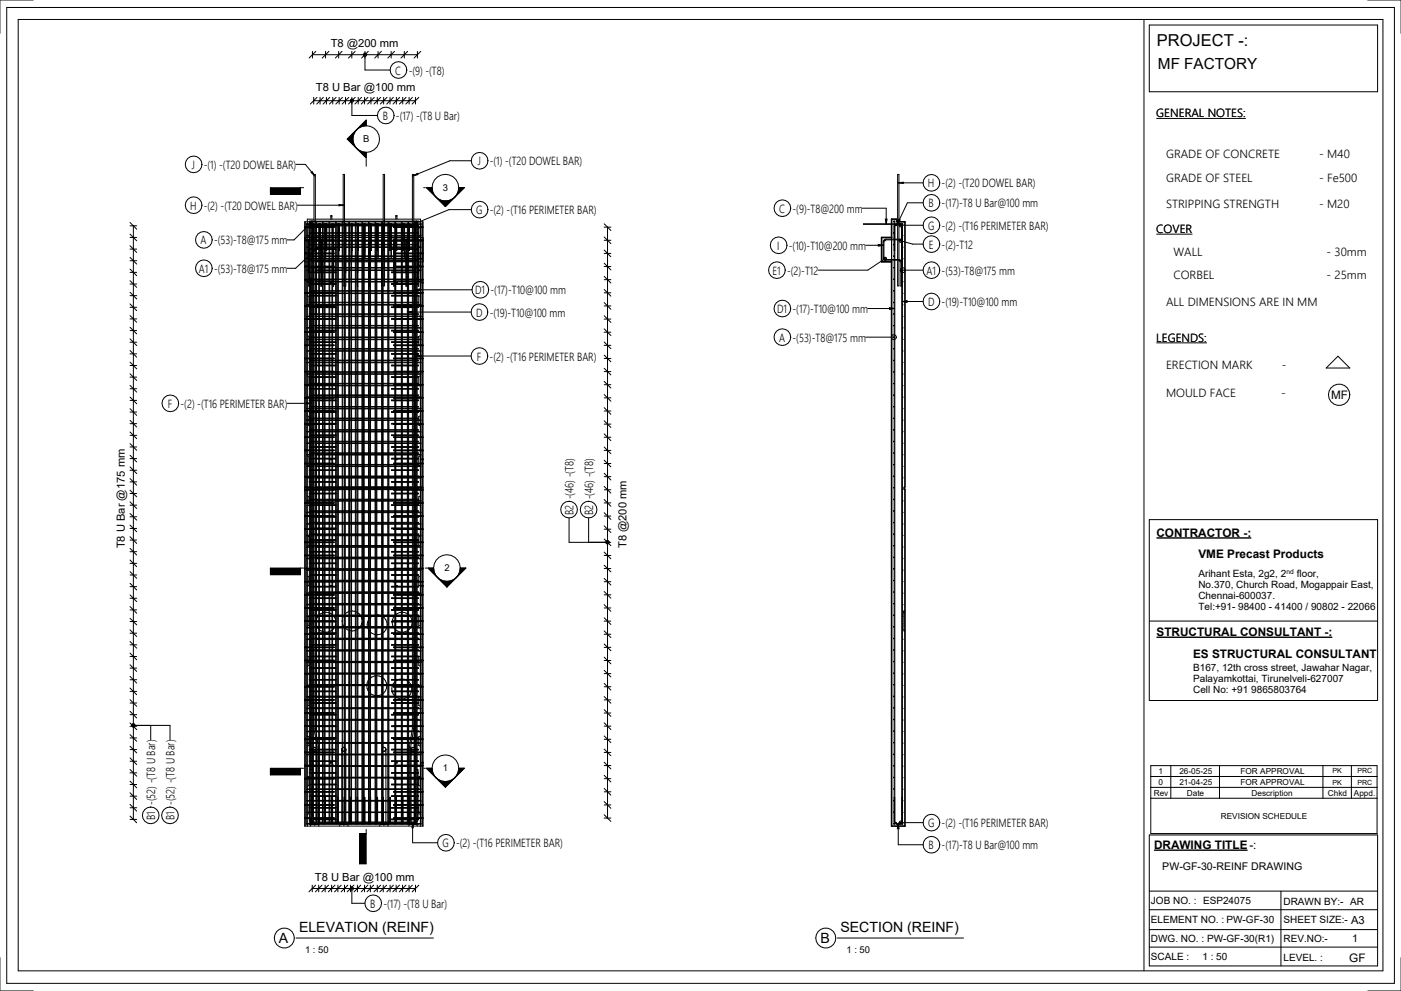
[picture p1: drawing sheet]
<svg xmlns="http://www.w3.org/2000/svg" width="420mm" height="297mm" viewBox="0 0 420 297" stroke-linecap="round" stroke-linejoin="round" font-family="sans-serif">
<defs><g id="words">
<text font-size="4.9" x="346.9" y="13.9">PROJECT -:</text>
<text font-size="4.6" x="347.2" y="20.7">MF FACTORY</text>
<g font-size="4.2">
<text x="89.7" y="279.5">ELEVATION (REINF)</text>
<text x="252" y="279.5">SECTION (REINF)</text>
<text x="83.6" y="282.7">A</text>
<text x="246" y="282.7">B</text>
</g>
<g font-size="3.5">
<text x="118.5" y="22.3">C -(9) -(T8)</text>
<text x="114.8" y="36">B -(17) -(T8 U Bar)</text>
<text x="346.7" y="35.2">GENERAL NOTES:</text>
<text x="349.6" y="47.3">GRADE OF CONCRETE</text>
<text x="395.5" y="47.3">- M40</text>
<text x="57.5" y="50.6">J</text>
<text x="61.1" y="50.6">-(1) -(T20 DOWEL BAR)</text>
<text x="143.3" y="49.5">J</text>
<text x="146.9" y="49.5">-(1) -(T20 DOWEL BAR)</text>
<text x="278.2" y="56.2">H -(2) -(T20 DOWEL BAR)</text>
<text x="349.6" y="54.6">GRADE OF STEEL</text>
<text x="395.5" y="54.6">- Fe500</text>
<text x="57" y="62.9">H -(2) -(T20 DOWEL BAR)</text>
<text x="142.8" y="64.2">G -(2) -(T16 PERIMETER BAR)</text>
<text x="233.6" y="63.8">C -(9)-T8@200 mm</text>
<text x="278.4" y="62.1">B -(17)-T8 U Bar@100 mm</text>
<text x="349.6" y="62.3">STRIPPING STRENGTH</text>
<text x="395.5" y="62.3">- M20</text>
<text x="278.3" y="68.9">G -(2) -(T16 PERIMETER BAR)</text>
<text x="346.7" y="69.9">COVER</text>
<text x="60.1" y="73.3">A -(53)-T8@175 mm</text>
<text x="233.1" y="74.9">I</text>
<text x="236.5" y="74.9">-(10)-T10@200 mm</text>
<text x="278.5" y="74.5">E -(2)-T12</text>
<text x="351.8" y="76.8">WALL</text>
<text x="397.8" y="76.8">- 30mm</text>
<text x="59.6" y="81.8">A1 -(53)-T8@175 mm</text>
<text x="231.6" y="82.3">E1 -(2)-T12</text>
<text x="277.8" y="82.3">A1 -(53)-T8@175 mm</text>
<text x="351.8" y="83.5">CORBEL</text>
<text x="397.8" y="83.5">- 25mm</text>
<text x="142.5" y="88.2">D1 -(17)-T10@100 mm</text>
<text x="142.7" y="94.9">D -(19)-T10@100 mm</text>
<text x="233" y="93.8">D1 -(17)-T10@100 mm</text>
<text x="278.3" y="91.7">D -(19)-T10@100 mm</text>
<text x="349.6" y="91.6">ALL DIMENSIONS ARE IN MM</text>
<text x="233.6" y="102.4">A -(53)-T8@175 mm</text>
<text x="346.7" y="102.5">LEGENDS:</text>
<text x="143" y="108.1">F -(2) -(T16 PERIMETER BAR)</text>
<text x="349.6" y="110.8">ERECTION MARK</text>
<text x="384.3" y="110.8">-</text>
<text x="349.6" y="119.1">MOULD FACE</text>
<text x="384.2" y="119.1">-</text>
<text x="399.1" y="119.7">MF</text>
<text x="50.3" y="122.3">F -(2) -(T16 PERIMETER BAR)</text>
<text x="172" y="154.4" transform="rotate(-90 172 154.4)">B2 -(46) -(T8)</text>
<text x="177.8" y="154.4" transform="rotate(-90 177.8 154.4)">B2 -(46) -(T8)</text>
<text x="346.8" y="160.9">CONTRACTOR -:</text>
<text x="359.3" y="167.3">VME Precast Products</text>
<text x="346.8" y="190.7">STRUCTURAL CONSULTANT -:</text>
<text x="357.7" y="197.1">ES STRUCTURAL CONSULTANT</text>
<text x="46.5" y="245.8" transform="rotate(-90 46.5 245.8)">B1 -(52) -(T8 U Bar)</text>
<text x="52.3" y="245.8" transform="rotate(-90 52.3 245.8)">B1 -(52) -(T8 U Bar)</text>
<text x="278.3" y="248">G -(2) -(T16 PERIMETER BAR)</text>
<text x="132.7" y="254">G -(2) -(T16 PERIMETER BAR)</text>
<text x="278.4" y="254.6">B -(17)-T8 U Bar@100 mm</text>
<text x="346" y="254.5">DRAWING TITLE</text>
<text x="374.6" y="254.5">-:</text>
<text x="111" y="272.1">B -(17) -(T8 U Bar)</text>
<text x="404.6" y="288.4">GF</text>
</g>
<g font-size="3.4">
<text x="99.1" y="14.2">T8 @200 mm</text>
<text x="94.7" y="27.1">T8 U Bar @100 mm</text>
<text x="37.4" y="164.4" transform="rotate(-90 37.4 164.4)">T8 U Bar @175 mm</text>
<text x="187.8" y="164.4" transform="rotate(-90 187.8 164.4)">T8 @200 mm</text>
<text x="94.4" y="264.1">T8 U Bar @100 mm</text>
<text x="405.1" y="276.9">A3</text>
</g>
<g font-size="3.2">
<text x="348.5" y="260.9">PW-GF-30-REINF DRAWING</text>
<text x="405.5" y="282.4">1</text>
</g>
<g font-size="3">
<text x="359.3" y="172.9">Arihant Esta, 2g2, 2</text>
<text x="388.8" y="172.9">floor,</text>
<text x="359.3" y="176.2">No.370, Church Road, Mogappair East,</text>
<text x="359.3" y="179.5">Chennai-600037.</text>
<text x="359.3" y="182.8">Tel:+91- 98400 - 41400 / 90802 - 22066</text>
<text x="357.7" y="201.1">B167, 12th cross street, Jawahar Nagar,</text>
<text x="357.7" y="204.4">Palayamkottai, Tirunelveli-627007</text>
<text x="357.7" y="207.8">Cell No: +91 9865803764</text>
<text x="345.1" y="270.9">JOB NO. :</text>
<text x="360.7" y="271.1">ESP24075</text>
<text x="384.8" y="271.4">DRAWN BY:-</text>
<text x="404.8" y="271.4">AR</text>
<text x="345.1" y="276.8">ELEMENT NO. :</text>
<text x="367.7" y="276.8">PW-GF-30</text>
<text x="384.8" y="276.8">SHEET SIZE:-</text>
<text x="345.1" y="282.4">DWG. NO. :</text>
<text x="345.1" y="287.7">SCALE :</text>
<text x="360.5" y="287.7">1 : 50</text>
<text x="361.9" y="282.4">PW-GF-30(R1)</text>
<text x="384.8" y="282.4">REV.NO:-</text>
<text x="384.8" y="288">LEVEL. :</text>
</g>
<g font-size="2.8">
<text x="108.9" y="42.6">B</text>
<text x="132.8" y="57.2">3</text>
<text x="133.3" y="171.2">2</text>
<text x="132.8" y="231.2">1</text>
<text x="91.5" y="285.7">1 : 50</text>
<text x="253.8" y="285.7">1 : 50</text>
</g>
<g font-size="2.5">
<text x="347.4" y="232">1</text>
<text x="353.6" y="232">26-05-25</text>
<text x="372" y="232">FOR APPROVAL</text>
<text x="345.9" y="238.6">Rev</text>
<text x="347.4" y="235.3">0</text>
<text x="353.6" y="235.3">21-04-25</text>
<text x="355.9" y="238.6">Date</text>
<text x="372" y="235.3">FOR APPROVAL</text>
<text x="375.3" y="238.6">Description</text>
<text x="398.2" y="238.6">Chkd</text>
<text x="406" y="238.6">Appd.</text>
<text x="366" y="245.4">REVISION SCHEDULE</text>
</g>
<g font-size="2.1">
<text x="399.5" y="231.8">PK</text>
<text x="407" y="231.8">PRC</text>
<text x="399.5" y="235.2">PK</text>
<text x="407" y="235.2">PRC</text>
</g>
<text font-size="2" x="385.7" y="172">nd</text>
</g></defs>
<g fill="#000">
<path d="M109.8 36v1.7l-1 .1-1.8 1.1zM104.1 41.7l2.9-2.8-1.1 1.8-.1 1zM104.1 41.7h1.7l.1 1 1.1 1.8zM107 44.5l.8 .7 2 .5v1.6zM93.6 67.2h.2zM97.5 67.2h.2zM101.5 67.2h.1zM101.6 61.3l1.5 .2-1.5 .2zM105.4 67.2h.2zM109.3 67.2h.2zM113.3 67.2h.1zM117.2 67.2h.2z"/>
<path d="M121.1 67.2h.2zM125.1 67.2h.1zM265.2 72.1h.2zM265.2 77.6h.2zM267.9 66.4h.2zM267.9 69.9h.2zM267.9 73.3h.2zM267.9 76.8h.2zM268.5 67.4l.3 .1-.1 .2zM269.8 78.1v.2zM269.9 72.1h.3zM269.9 67.4l.3 .1-.1 .2z"/>
<path d="M270.6 67.2h.1zM270.6 70.6h.1zM270.6 74.1h.1zM270.6 77.6h.1zM267.9 80.3h.2zM267.9 83.7h.2zM267.9 87.2h.2zM267.9 90.7h.2zM267.9 94.2h.2zM267.9 97.6h.2zM270.6 81h.1zM270.6 84.5h.1z"/>
<path d="M270.6 87.9h.1zM270.6 91.4h.1zM270.6 94.8h.1zM270.6 98.3h.1zM267.9 101.1h.2zM267.9 104.6h.2zM267.9 108.1h.2zM267.9 111.5h.2zM267.9 115h.2zM267.9 118.5h.2zM270.6 101.8h.1zM270.6 105.2h.1z"/>
<path d="M270.6 108.7h.1zM270.6 112.1h.1zM270.6 115.6h.1zM270.6 119h.1zM267.9 121.9h.2zM267.9 125.4h.2zM267.9 128.9h.2zM267.9 132.4h.2zM267.9 135.8h.2zM267.9 139.3h.2zM270.6 122.5h.1zM270.6 126h.1z"/>
<path d="M270.6 129.4h.1zM270.6 132.9h.1zM270.6 136.3h.1zM270.6 139.8h.1zM267.9 142.8h.2zM267.9 146.3h.2zM267.9 149.7h.2zM267.9 153.2h.2zM267.9 156.7h.2zM270.6 143.2h.1zM270.6 146.7h.1zM270.6 150.2h.1z"/>
<path d="M270.6 153.6h.1zM270.6 157.1h.1zM267.9 160.2h.2zM267.9 163.6h.2zM267.9 167.1h.2zM267.9 170.6h.2zM267.9 174h.2zM267.9 177.5h.2zM270.6 160.5h.1zM270.6 164h.1zM270.6 167.5h.1zM270.6 170.9h.1z"/>
<path d="M270.6 174.4h.1zM270.6 177.8h.1zM267.9 181h.2zM267.9 184.5h.2zM267.9 187.9h.2zM267.9 191.4h.2zM267.9 194.9h.2zM267.9 198.4h.2zM270.6 181.3h.1zM270.6 184.7h.1zM270.6 188.2h.1zM270.6 191.7h.1z"/>
<path d="M270.6 195.1h.1zM270.6 198.6h.1zM267.9 201.8h.2zM267.9 205.3h.2zM267.9 208.8h.2zM267.9 212.2h.2zM267.9 215.7h.2zM267.9 219.2h.2zM270.6 202h.1zM270.6 205.5h.1zM270.6 208.9h.1zM270.6 212.4h.1z"/>
<path d="M270.6 215.9h.1zM270.6 219.3h.1zM81.1 230.3h9v2h-9zM127.9 230.3h1.6l.6 2 .6 .9zM133.5 234.3l2-.5 .9-.6-2.9 2.8zM130.7 233.2l.8 .6 2 .5v1.7zM137.5 230.3h1.7l-2.8 2.9 .6-.9zM267.9 222.7h.2zM267.9 226.1h.2zM267.9 229.6h.2zM267.9 233.1h.2zM267.9 236.6h.2z"/>
<path d="M270.6 222.8h.1zM270.6 226.2h.1zM270.6 229.7h.1zM270.6 233.1h.1zM270.6 236.6h.1zM107.8 250h2v9h-2zM267.9 240h.2zM267.9 243.5h.2zM267.9 247h.2zM268.6 246.5l.2 .2-.2 .1zM270 246.5l.2 .1-.2 .2zM270.6 240.1h.1z"/>
<path d="M270.6 243.5h.1zM270.6 247h.1z"/>
</g>
<g fill="none" stroke="#000" stroke-width=".3">
<path d="M109.8 37.7a4 4 0 0 1 4 4 4 4 0 0 1-4 4M109.8 37.7a4 4 0 0 0-4 4 4 4 0 0 0 4 4M109.8 37.7a4 4 0 0 0-4 4M109.8 37.7v-1.7l-5.7 5.7M104.1 41.7l5.7 5.6v-1.6M104.1 41.7h1.7M105.8 41.7a4 4 0 0 0 4 4M109.8 47.7v2.1M269.1 52.3h.4v33.4h-.4zM89.2 61.5h13.9M91.3 66.5h35.6v181.2h-35.6zM91.3 71.2h.7"/>
<path d="M91.3 78.5h.7M91.4 68h8.7v.2zM91.4 79.9l8.7-.1v.2zM91.5 66.5v1.5M91.5 68.2v3.8M91.5 72.1v3.8M91.5 76.1v3.7M91.5 80v3.8M92 68.2v3.8M92 72.3v3.6M92 76.1v1.4M92 77.7v2.1"/>
<path d="M92 80v3.8M92.2 76.7l.3 .1M92.2 72.3v3.6M92.2 76.1v1.4M92.2 77.7v2.1M92.2 80v3.8M92.2 78.5h.3M92.2 67.3h.6M92.2 70.7h.6M92.2 70.6h.6M92.2 74.2h.3M92.2 74h.3"/>
<path d="M92.5 71.8v.2h-1.2l.5 .1M92.5 75.9l-1.2 .1 1.2 .1M92.5 77.9v.7M92.5 77.2v.7M92.5 77.9h.2M92.5 71.8v.7M92.5 71.8h.2M92.5 79.5l-.3 .1M92.5 72h-.7v.3h.7v5.2h-.7v.2h.7v2.1M92.5 80v3.8M92.6 70.7v.3l-.4 .2h.5M92.6 70.6v-2.2l-.4-.2v3.8"/>
<path d="M92.7 77.9v.7M92.7 77.2v.7M92.7 71.8v.7M92.7 71.8v.2M92.7 80v3.8h32.8v-.1h-32.8M92.7 69.8h32.8v.1h-32.8M92.7 73.4h3.5M92.7 73.2h3.5M92.7 76.9h3.5M92.7 76.7h3.5M92.7 76.1h3.5M92.7 75.9h3.5"/>
<path d="M92.7 72h3.5M92.7 67.7h.1M92.7 74.7h.1M92.7 78.1v.1M92.8 68.2v3.8M92.8 72.3h3.4v5.2h-3.4zM92.8 67.1h-.9l.1 .9M93 71.1h.5M93 71.3h.5M93 74.6h.5M93 74.8h.5M93 78.1h.5"/>
<path d="M93 66.5v1.5M93 68.2v1.6M93 69.9v2.1M93 72.3v.9M93 73.4v2.5M93 76.1v.6M93 76.9v.6M93 77.7v2.1M93 80v.2M93 67.1h.2M93 67.3h.2M93 68.2v.2"/>
<path d="M93.2 66.5v1.1h-.2h7.7v.2h-7.7h.2v.2M93.2 67.9l-.1 .1M93.2 68.2v1.6M93.2 69.9v1.2M93.2 71.3v.7M93.2 72.3v.9M93.2 73.4v1.2M93.2 74.8v1.1M93.2 76.1v.6M93.2 76.9v.6M93.2 77.7v.4M93.2 78.2v1.6"/>
<path d="M93.2 80v.2M93.5 77.7v.4h7.2v.1h-7.7M93.5 67.8v.2l.3-.2v.2M93.5 78.5h.3M93.5 67.1h.6M93.5 67.3h.1M93.5 70.7h.1M93.5 70.6h.1M93.5 74.2h.1M93.5 74h.1M93.5 69.9v1.2h7.2v.2h-7.2v.7M93.5 73.4v1.2h2.7"/>
<path d="M93.5 66.5v1.1M93.5 68.2v1.6M93.5 72.3v.9M93.5 76.1v.6M93.5 76.9v.6M93.5 78.2v1.6M93.5 80v.2M93.5 78.3h.6M93.6 67.2v.3M93.6 67.2h.2zM93.6 67.9v.1M93.6 68.2v1.6"/>
<path d="M93.6 69.9v1.2M93.6 71.3v.7M93.6 72.3v.9M93.6 73.4v1.2M93.6 74.8v1.1M93.6 76.1v.6M93.6 76.9l.2 .2M93.8 68.2v1.6M93.8 69.9v1.2M93.8 71.3v.7M93.8 72.3v.9M93.8 73.4v1.2"/>
<path d="M93.8 74.8v1.1M93.8 76.1v.6M93.8 76.9v.6M93.8 67.1v.3l-.2-.2M93.8 77.7v.4M93.8 78.3v1.5M93.8 80v.2M94 78.5h.1M94 67.1v.3M94 68.2v1.6M94 69.9v1.2M94 71.3v.7"/>
<path d="M94 72.3v.9M94 73.4v1.2M94 76.1v.6M94 76.9v.6M94 77.7v.4M94 78.3v1.5M94 80v.2M94 67.2v.2M94 67.2h.1M94 67.2v.4M94 67.4l-.5 .2M94 67.8v.2"/>
<path d="M94 74.8v1.1M94 75.1h.1M94.1 67.2v.2M94.1 67.2v.4M94.1 67.8v.2M94.1 68.2v1.6M94.1 69.9v1.2M94.1 71.3v.7M94.1 72.3v.9M94.1 73.4v1.2M94.1 74.8v1.1M94.1 65.7h-2l.1 2.3"/>
<path d="M94.1 66.3v-14h.4v14M94.1 66.5v.9M94.1 76.1v.6M94.1 76.9v.6M94.1 77.7v.4M94.1 78.2v1.6M94.1 80v.2M94.5 65.7h8.4M94.5 78.5h.2M94.5 67.1h.2M94.5 67.3h.2M94.5 70.7h.2"/>
<path d="M94.5 70.6h.2M94.5 74.2h.2M94.5 74h.2M94.5 66.5v.9M94.5 67.8v.2M94.5 68.2v1.6M94.5 69.9v1.2M94.5 71.3v.7M94.5 72.3v.9M94.5 73.4v1.2M94.5 74.8v1.1M94.5 76.1v.6"/>
<path d="M94.5 76.9v.6M94.5 77.7v.4M94.5 78.2v1.6M94.5 80v.2M94.5 78.3h.2M94.7 66.5v1.1M94.7 67.8v.2M94.7 68.2v1.6M94.7 69.9v1.2M94.7 71.3v.7M94.7 72.3v.9M94.7 73.4v1.2"/>
<path d="M94.7 74.8v1.1M94.7 76.1v.6M94.7 76.9v.6M94.7 77.7v.4M94.7 78.2v1.6M94.7 80v.2M94.7 67.4h-.6M94.9 78.5h.7M94.9 66.5v1.1M94.9 67.8v.2M94.9 68.2v1.6M94.9 69.9v1.2"/>
<path d="M94.9 71.3v.7M94.9 72.3v.9M94.9 73.4v1.2M94.9 74.8v1.1M94.9 76.1v.6M94.9 76.9v.6M94.9 77.7v.4M94.9 78.2v1.6M94.9 80v.2M94.9 67.1h1.8M94.9 67.3h.7M94.9 70.7h.7"/>
<path d="M94.9 70.6h.7M94.9 74.2h.7M94.9 74h.7M94.9 78.3h1.8M95.6 67.1v.3M95.6 67.8v.2M95.6 68.2v1.6M95.6 69.9v1.2M95.6 71.3v.7M95.6 72.3v.9M95.6 73.4v1.2M95.6 74.8v1.1"/>
<path d="M95.6 76.1v.6M95.6 76.9v.6M95.6 77.7v.4M95.6 78.3v1.5M95.6 80v.2M95.8 78.5h.4M95.8 67.1v.3M95.8 67.8v.2M95.8 68.2v1.6M95.8 69.9v1.2M95.8 71.3v.7M95.8 72.3v.9"/>
<path d="M95.8 73.4v1.2M95.8 74.8v1.1M95.8 76.1v.6M95.8 76.9v.6M95.8 77.7v.4M95.8 78.3v1.5M95.8 80v.2M95.8 67.3h.1M95.8 70.7h.1M95.8 70.6h.1M95.8 74.2h.1M95.8 74h.1"/>
<path d="M95.9 67.2v.2h-1M95.9 67.2h.1M95.9 67.2v.4M95.9 74.8v.3l.1-.3M95.9 67.8v.2M95.9 68.2v1.6M95.9 69.9v1.2M95.9 71.3v.7M95.9 72.3v.9M95.9 73.4v1.2M96 67.2v.2h.7M96 67.2v.4"/>
<path d="M96 67.3h.7M96 70.7h.7M96 70.6h.7M96 74.2h.2M96 74h.2M96 67.8v.2M96 68.2v1.6M96 69.9v1.2M96 71.3v.7M96 72.3v.9M96 73.4v1.2M96.2 77.9v.2v-.4h-3.5l.1 2.1"/>
<path d="M96.2 77.2v.7M96.2 77.9h.2M96.2 71.8v.7M96.2 71.8h.2M96.2 71.8v.2h-3.5M96.2 74.8h-2.7v1.1M96.2 78.3v1.5M96.2 80v.2M96.4 77.9v.2v-.4h3.4v.4v-.2M96.4 77.2v.7M96.4 71.8v.7M96.4 71.8v.2h3.4"/>
<path d="M96.4 78.5h.3M96.4 73.4h3.4M96.4 73.2h3.4M96.4 76.9h3.4M96.4 76.7h3.4M96.4 74.2h.3M96.4 74h.3M96.4 74.6h3.4M96.4 74.8h3.4M96.4 76.1h3.4M96.4 75.9h3.4M96.4 78.3v1.5"/>
<path d="M96.4 80v.2M96.4 72h3.4M96.7 66.5v1.1M96.7 67.8v.2M96.7 68.2v1.6M96.7 69.9v1.2M96.7 71.3v.7M96.7 72.3v.9M96.7 73.4v1.2M96.7 74.8v1.1M96.7 76.1v.6M96.7 76.9v.6"/>
<path d="M96.7 77.7v.4M96.7 78.2v1.6M96.7 80v.2M96.9 78.5h.4M96.9 66.5v1.1M96.9 67.8v.2M96.9 68.2v1.6M96.9 69.9v1.2M96.9 71.3v.7M96.9 72.3v.9M96.9 73.4v1.2M96.9 74.8v1.1"/>
<path d="M96.9 76.1v.6M96.9 76.9v.6M96.9 77.7v.4M96.9 78.2v1.6M96.9 80v.2M96.9 67.1h1.8M96.9 67.3h.4M96.9 70.7h.4M96.9 70.6h.4M96.9 74.2h.4M96.9 74h.4M96.9 78.3h1.8"/>
<path d="M97.3 67.1v.3M97.3 67.8v.2M97.3 68.2v1.6M97.3 69.9v1.2M97.3 71.3v.7M97.3 72.3v.9M97.3 73.4v1.2M97.3 74.8v1.1M97.3 76.1v.6M97.3 76.9v.6M97.3 77.7v.4M97.3 78.3v1.5"/>
<path d="M97.3 80v.2M97.5 78.5h1.2M97.5 67.1v.3M97.5 67.8v.2M97.5 68.2v1.6M97.5 69.9v1.2M97.5 71.3v.7M97.5 72.3v.9M97.5 73.4v1.2M97.5 74.8v1.1M97.5 76.1v.6M97.5 76.9v.6"/>
<path d="M97.5 77.7v.4M97.5 78.3v1.5M97.5 80v.2M97.5 67.3h.1M97.5 70.7h.1M97.5 70.6h.1M97.5 74.2h.1M97.5 74h.1M97.5 67.2v.2M97.5 67.2l.2 .2M97.5 76.9v.2l.2-.2M97.6 67.1v.2z"/>
<path d="M97.7 67.3h.1M97.7 70.7h.1M97.7 70.6h.1M97.7 74.2h.1M97.7 74h.1M97.7 67.8v.2M97.7 68.2v1.6M97.7 69.9v1.2M97.7 71.3v.7M97.7 72.3v.9M97.7 73.4v1.2M97.7 74.8v1.1"/>
<path d="M97.7 76.1v.6M97.8 67.2v.2h-.9M97.8 67.2h.2M97.8 67.2v.4M97.8 74.8v.3l.2-.3M97.8 67.8v.2M97.8 68.2v1.6M97.8 69.9v1.2M97.8 71.3v.7M97.8 72.3v.9M97.8 73.4v1.2M98 67.2v.2h.7"/>
<path d="M98 67.2v.4M98 67.3h.7M98 70.7h.7M98 70.6h.7M98 74.2h.7M98 74h.7M98 67.8v.2M98 68.2v1.6M98 69.9v1.2M98 71.3v.7M98 72.3v.9M98 73.4v1.2"/>
<path d="M98.7 66.5v1.1M98.7 67.8v.2M98.7 68.2v1.6M98.7 69.9v1.2M98.7 71.3v.7M98.7 72.3v.9M98.7 73.4v1.2M98.7 74.8v1.1M98.7 76.1v.6M98.7 76.9v.6M98.7 77.7v.4M98.7 78.2v1.6"/>
<path d="M98.7 80v.2M98.9 78.5h.6M98.9 66.5v1.1M98.9 67.8v.2M98.9 68.2v1.6M98.9 69.9v1.2M98.9 71.3v.7M98.9 72.3v.9M98.9 73.4v1.2M98.9 74.8v1.1M98.9 76.1v.6M98.9 76.9v.6"/>
<path d="M98.9 77.7v.4M98.9 78.2v1.6M98.9 80v.2M98.9 67.1h1.7M98.9 67.3h.6M98.9 70.7h.6M98.9 70.6h.6M98.9 74.2h.6M98.9 74h.6M98.9 78.3h1.7M99.2 65.7v-1h.3v1M99.2 64.8h.3"/>
<path d="M99.5 67.1v.3M99.5 67.8v.2M99.5 68.2v1.6M99.5 69.9v1.2M99.5 71.3v.7M99.5 72.3v.9M99.5 73.4v1.2M99.5 74.8v1.1M99.5 76.1v.6M99.5 76.9v.6M99.5 77.7v.4M99.5 78.3v1.5"/>
<path d="M99.5 80v.2M99.7 67.2v.2h-.8M99.7 67.2h.2M99.7 67.2v.4M99.7 67.8v.2M99.7 68.2v1.6M99.7 69.9v1.2M99.7 71.3v.7M99.7 72.3v.9M99.7 73.4v1.2M99.7 74.8v1.1M99.7 75.1h.1"/>
<path d="M99.7 78.5h.1M99.7 67.1h.1M99.7 76.1v.6M99.7 76.9v.6M99.7 77.7v.4M99.7 78.3v1.5M99.7 80v.2M99.8 77.2v.7M99.8 77.9h.2M99.8 78.3v1.5M99.8 80v.2M99.9 67.2v.2h.7"/>
<path d="M99.9 67.2v.4M99.9 71.3l.1 .5M99.9 67.3h.7M99.9 70.7h.7M99.9 70.6h.7M99.9 67.8v.2M99.9 68.2v1.6M99.9 69.9v1.2M100 77.9v.2v-.4h3.5v.4v-.2M100 77.2v.7M100 71.8h-.2v5.7h-3.4v-5.2h3.4M100 71.8v.7"/>
<path d="M100 71.8l.1 .2M100 78.5h.6M100 73.4h3.5M100 73.2h3.5M100 76.9h3.5M100 76.7h3.5M100 72.3h3.5v5.2h-3.5zM100 74.2h.6M100 74h.6M100 74.6h.7v.2h-.7M100 75.9v.2M100 78.3v1.5"/>
<path d="M100 80v.2M100.6 66.5v1.1M100.6 67.8v2M100.6 69.9v1.2M100.6 71.3v.7M100.6 72.3v.9M100.6 73.4v1.2M100.6 74.8v1.9M100.6 76.9v.6M100.6 77.7v.4M100.6 78.2v2M100.8 71.2h.5"/>
<path d="M100.8 78.5h.5M100.8 66.5v3.3M100.8 69.9v2.1M100.8 72.3v.9M100.8 73.4v3.3M100.8 76.9v.6M100.8 77.7v2.5M100.8 67.1h1.8M100.8 67.3h.5M100.8 70.7h.5M100.8 70.6h.5M100.8 74.2h.5"/>
<path d="M100.8 74h.5M100.8 78.1h1.8M100.8 67.7h.8M100.8 78.3h1.8M101.3 67.1v.3M101.3 67.7v2.1M101.3 69.9v2.1M101.3 72.3v.9M101.3 73.4v3.3M101.3 76.9v.6M101.3 77.7v.4M101.3 78.3v1.9"/>
<path d="M101.5 71.2h.1M101.5 78.5h1.1M101.5 67.1v.3M101.5 67.7v2.1M101.5 69.9v2.1M101.5 72.3v.9M101.5 73.4v3.3M101.5 76.9v.6M101.5 77.7v.4M101.5 78.3v1.9M101.5 67.3h.1M101.5 70.7h.1"/>
<path d="M101.5 70.6h.1M101.5 74.2h.1M101.5 74h.1M101.5 67.2v.2M101.5 76.9v.2l.1-.2M101.6 67.1v.2zM101.6 67.2v.2h-.8M101.6 67.2h.2M101.6 67.2v2.6M101.6 73.4v1.7h.2v-1.7M101.6 69.9v2.1M101.6 72.3v.9"/>
<path d="M101.6 67.1l-.1 .1M101.6 67.2h.1M101.6 75.1v1.6M101.6 61.3l1.5 .2-1.5 .2zM101.8 67.2v.2h.8M101.8 67.2v.7M101.8 71.2h.8M101.8 67.3h.8M101.8 70.7h.8M101.8 70.6h.8M101.8 74.2h.8M101.8 74h.8"/>
<path d="M101.8 69.9v2.1M101.8 72.3v.9M102.6 66.5v3.3M102.6 69.9v2.1M102.6 72.3v.9M102.6 73.4v3.3M102.6 76.9v.6M102.6 77.7v2.5M102.6 67.7h-.8v2.1M102.8 71.2h.1M102.8 78.5h.1M102.8 66.5v3.3"/>
<path d="M102.8 69.9v2.1M102.8 72.3v.9M102.8 73.4v3.3M102.8 76.9v.6M102.8 77.7v2.5M102.8 67.1h.1M102.8 67.7h.7v2.1M102.8 67.3h.1M102.8 70.7h.1M102.8 70.6h.1M102.8 74.2h.1M102.8 74h.1"/>
<path d="M102.8 78.1h.1M102.8 78.3h.1M102.9 66.3v-14h.4v14M102.9 66.5v.9M102.9 67.7v2.1M102.9 69.9v2.1M102.9 72.3v.9M102.9 73.4v3.3M102.9 76.9v.6M102.9 77.7v2.5M103.3 65.7h11.6M103.3 71.2h.1"/>
<path d="M103.3 78.5h.1M103.3 67.1h1.3M103.3 66.5v.9M103.3 67.7v2.1M103.3 69.9v2.1M103.3 72.3v.9M103.3 73.4v3.3M103.3 76.9v.6M103.3 67.3h.1M103.3 70.7h.1M103.3 70.6h.1M103.3 74.2h.1"/>
<path d="M103.3 74h.1M103.3 78.1h1.3M103.3 78.3h1.3M103.3 77.7v2.5M103.5 77.2v.7M103.5 77.9h.2M103.5 71.8v.7M103.5 71.8h.2M103.5 71.8v.2h-3.5M103.5 78.3v1.9M103.5 67.2v.2h-.7M103.5 67.2h.2"/>
<path d="M103.5 67.2v.7M103.5 69.9v1.9M103.5 67.1v.1M103.7 67.2v.2h.9M103.7 67.2v.7M103.7 69.9v1.9M103.7 71.2h.9M103.7 67.3h.9M103.7 70.7h.9M103.7 70.6h.9M103.7 71.8h.1M103.7 77.9v.2v-.4h3.4v.4v-.2"/>
<path d="M103.7 77.2v.7M103.7 71.8v.7M103.7 71.8v.2h3.4M103.7 72.3h3.4v5.2h-3.4zM103.7 78.3v1.9M103.7 78.5h.9M103.7 73.4h3.4M103.7 73.2h3.4M103.7 76.9h3.4M103.7 76.7h3.4M103.7 74.2h.9M103.7 74h.9"/>
<path d="M104.6 67.7h-.9v2.1M104.6 66.5v3.3M104.6 69.9v2.1M104.6 72.3v.9M104.6 73.4v3.3M104.6 76.9v.6M104.6 77.7v2.5M104.8 71.2h.4M104.8 78.5h.4M104.8 66.5v3.3M104.8 69.9v2.1M104.8 72.3v.9"/>
<path d="M104.8 73.4v3.3M104.8 76.9v.6M104.8 77.7v2.5M104.8 67.1h1.7M104.8 67.7h.6v2.1M104.8 67.3h.4M104.8 70.7h.4M104.8 70.6h.4M104.8 74.2h.4M104.8 74h.4M104.8 78.1h1.7M104.8 67.4h.6"/>
<path d="M104.8 78.3h1.7M105.2 67.1v.3M105.2 67.7v2.1M105.2 69.9v2.1M105.2 72.3v.9M105.2 73.4v3.3M105.2 76.9v.6M105.2 77.7v.4M105.2 78.3v1.9M105.4 67.2v.2M105.4 69.9v2.1M105.4 72.3v.9"/>
<path d="M105.4 76.9v.6M105.4 78.5h1.1M105.4 67.1v.1M105.4 77.7v.4M105.4 78.3v1.9M105.4 67.2h.2M105.4 67.2v.7M105.4 73.4v3.3M105.5 67.1l-.1 .1M105.5 67.1v.2zM105.5 67.1l.1 .1M105.6 76.9l-.2 .2"/>
<path d="M105.6 75.1v1.6M105.6 67.2v.2h.9M105.6 67.2v.7M105.6 71.2h.9M105.6 67.3h.9M105.6 70.7h.9M105.6 70.6h.9M105.6 74.2h.9M105.6 74h.9M105.6 73.4v1.7h-.2M105.6 69.9v2.1M105.6 72.3v.9"/>
<path d="M106.5 66.5v3.3M106.5 69.9v2.1M106.5 72.3v.9M106.5 73.4v3.3M106.5 76.9v.6M106.5 77.7v2.5M106.5 67.7h-.9v2.1M106.7 71.2h.4M106.7 78.5h.4M106.7 66.5v3.3M106.7 69.9v2.1M106.7 72.3v.9"/>
<path d="M106.7 73.4v3.3M106.7 76.9v.6M106.7 77.7v2.5M106.7 67.1h1.8M106.7 67.7h.6v2.1M106.7 67.3h.4M106.7 70.7h.4M106.7 70.6h.4M106.7 74.2h.4M106.7 74h.4M106.7 78.1h1.8M106.7 67.4h.6"/>
<path d="M106.7 78.3h1.8M107.1 67.1v.3M107.1 67.7v2.1M107.1 69.9v2.1M107.1 77.2v.7M107.1 77.9h.2M107.1 71.8v.7M107.1 71.8h.2v.7M107.1 71.8v.2M107.1 78.3v1.9M107.3 69.9v2.1h3.5v-.2M107.3 67.1v.3"/>
<path d="M107.3 77.9v.2v-.4h3.5v.4v-.2M107.3 77.2v.7M107.3 78.5h1.2M107.3 73.4h3.5M107.3 73.2h3.5M107.3 76.9h3.5M107.3 76.7h3.5M107.3 78.3v1.9M107.3 67.2v.2M107.3 67.2h.2M107.3 67.2v.7M107.3 72.3h3.5v5.2h-3.5z"/>
<path d="M107.5 67.2v.2h1M107.5 67.2v.7M107.5 71.2h1M107.5 67.3h1M107.5 70.7h1M107.5 70.6h1M107.5 74.2h1M107.5 74h1M107.5 73.4v1.7h-.2M107.5 69.9v2.1M107.5 72.3v.9M108.5 66.5v3.3"/>
<path d="M108.5 69.9v2.1M108.5 72.3v.9M108.5 73.4v3.3M108.5 76.9v.6M108.5 77.7v2.5M108.5 67.7h-1v2.1M108.7 71.2h.3M108.7 78.5h.3M108.7 66.5v3.3M108.7 69.9v2.1M108.7 72.3v.9M108.7 73.4v3.3"/>
<path d="M108.7 76.9v.6M108.7 77.7v2.5M108.7 67.1h1.8M108.7 67.7h.5v2.1M108.7 67.3h.3M108.7 70.7h.3M108.7 70.6h.3M108.7 74.2h.3M108.7 74h.3M108.7 78.1h1.8M108.7 67.4h.5M108.7 78.3h1.8"/>
<path d="M109 67.1v.3M109 67.7v2.1M109 69.9v2.1M109 72.3v.9M109 73.4v3.3M109 76.9v.6M109 77.7v.4M109 78.3v1.9M109.2 71.2h.1M109.2 78.5h1.3M109.2 67.1v.3M109.2 69.9v2.1"/>
<path d="M109.2 72.3v.9M109.2 76.9v.6M109.2 77.7v.4M109.2 78.3v1.9M109.2 67.3h.1M109.2 70.7h.1M109.2 70.6h.1M109.2 74.2h.1M109.2 74h.1M109.2 67.2v.2M109.2 67.2h.2M109.2 67.2v.7"/>
<path d="M109.2 73.4v3.3M109.2 75.1h.2M109.3 76.9v.2l.2-.2M109.4 67.1l.1 .3M109.4 67.2v.2h1.1M109.4 67.2v2.6M109.4 69.9v2.1M109.4 72.3v.9M109.4 73.4l-.1 3.3M109.4 67.1v.2zM109.5 71.2h1M109.5 67.3h1"/>
<path d="M109.5 70.7h1M109.5 70.6h1M109.5 74.2h1M109.5 74h1M109.5 67.7v2.1M109.5 69.9v2.1M109.5 72.3v.9M109.5 73.4v3.3M110.5 66.5v3.3M110.5 69.9v2.1M110.5 72.3v.9M110.5 73.4v3.3"/>
<path d="M110.5 76.9v.6M110.5 77.7v2.5M110.5 67.7h-1.1M110.7 71.2h.2M110.7 78.5h.1M110.7 66.5v3.3M110.7 69.9v2.1M110.7 72.3v.9M110.7 73.4v3.3M110.7 76.9v.6M110.7 77.7v2.5M110.7 67.1h1.8"/>
<path d="M110.7 67.3h.2M110.7 70.7h.2M110.7 70.6h.2M110.7 74.2h.1M110.7 74h.1M110.7 78.1h1.8M110.7 67.7h.4v2.1M110.7 78.3h1.8M110.8 77.2v.7M110.8 77.9h.2M110.8 71.8v.7M110.8 71.8h.2"/>
<path d="M110.8 78.3v1.9M110.9 67.1v.3M110.9 67.7v2.1M110.9 69.9v1.8M111 77.9v.2v-.4h3.4v.4v-.2M111 71.8v.2h3.4v-.2M111 77.2v.7M111 71.8v.7M111 73.4h3.4M111 73.2h3.4M111 76.9h3.4M111 76.7h3.4"/>
<path d="M111 72.3h3.4v5.2h-3.4zM111 78.3v1.9M111.1 71.2h.1M111.1 78.5h1.4M111.1 67.1v.3M111.1 67.7v2.1M111.1 69.9v2.1M111.1 72.3v.9M111.1 73.4v3.3M111.1 76.9v.6M111.1 77.7v.4M111.1 78.3v1.9"/>
<path d="M111.1 67.3h.1M111.1 70.7h.1M111.1 70.6h.1M111.1 74.2h.1M111.1 74h.1M111.1 67.2v.2h-.4M111.1 67.2h.2M111.1 67.2v.7M111.1 73.4v1.7h.2v-1.7M111.3 67.2v.2h1.2M111.3 67.2v.7M111.3 71.2h1.2"/>
<path d="M111.3 67.3h1.2M111.3 70.7h1.2M111.3 70.6h1.2M111.3 74.2h1.2M111.3 74h1.2M111.3 69.9v2.1M111.3 72.3v.9M112.5 66.5v3.3M112.5 69.9v2.1M112.5 72.3v.9M112.5 73.4v3.3M112.5 76.9v.6"/>
<path d="M112.5 77.7v2.5M112.5 67.7h-1.2v2.1M112.7 71.2h.1M112.7 78.5h.1M112.7 66.5v3.3M112.7 69.9v2.1M112.7 72.3v.9M112.7 73.4v3.3M112.7 76.9v.6M112.7 77.7v2.5M112.7 67.1h1.7M112.7 67.3h.1"/>
<path d="M112.7 70.7h.1M112.7 70.6h.1M112.7 74.2h.1M112.7 74h.1M112.7 78.1h1.7M112.7 67.7h.3v2.1M112.7 78.3h1.7M112.8 67.1v.3M112.8 67.7v2.1M112.8 69.9v2.1M112.8 72.3v.9M112.8 73.4v3.3"/>
<path d="M112.8 76.9v.6M112.8 77.7v.4M112.8 78.3v1.9M113 71.2h.1M113 78.5h1.4M113 67.1v.3M113 67.7v2.1M113 69.9v2.1M113 72.3v.9M113 73.4v3.3M113 76.9v.6M113 77.7v.4"/>
<path d="M113 78.3v1.9M113 67.3h.1M113 70.7h.1M113 70.6h.1M113 74.2h.1M113 74h.1M113 67.2v.2h-.3M113 67.2h.2M113 67.2v.7M113 73.4v1.7h.2v-1.7M113.2 67.2v.2h1.2M113.2 67.2v.7"/>
<path d="M113.2 71.2h.1M113.2 67.3h.1M113.2 70.7h.1M113.2 70.6h.1M113.2 74.2h.1M113.2 74h.1M113.2 69.9v2.1M113.2 72.3v.9M113.3 67.2v.2M113.3 67.2l.1 .2M113.3 67.2h.1zM113.3 76.9v.2l.1-.2"/>
<path d="M113.3 67.7v2.1M113.3 69.9v2.1M113.3 72.3v.9M113.3 73.4v3.3M113.4 71.2h1M113.4 67.3h1M113.4 70.7h1M113.4 70.6h1M113.4 74.2h1M113.4 74h1M113.4 67.7v2.1M113.4 69.9v2.1"/>
<path d="M113.4 72.3v.9M113.4 73.4v3.3M114.4 77.2v.7M114.4 71.8v.7M114.4 71.8h.2v.7M114.4 78.3v1.9M114.4 71.8h.1M114.4 66.5v3.3M114.4 69.9v1.9M114.4 77.9v2.3M114.4 67.7h-1.2v2.1M114.6 77.2v.7h-.2"/>
<path d="M114.6 73.4h3.5M114.6 73.2h3.5M114.6 76.9h3.5M114.6 76.7h3.5M114.6 69.9v2.1h3.5v-.2M114.6 71.2h.1M114.6 78.5h.1M114.6 66.5v3.3M114.6 72.3h3.5v5.2h-3.5zM114.6 67.1h.3M114.6 67.3h.1M114.6 70.7h.1"/>
<path d="M114.6 70.6h.1M114.6 74.2h.1M114.6 74h.1M114.6 78.1h.3M114.6 67.7h.4M114.6 67.4h.4M114.6 78.3h.3M114.7 67.1v.3M114.7 67.7v2.1M114.7 69.9v2.1M114.7 72.3v.9M114.7 73.4v3.3"/>
<path d="M114.7 76.9v.6M114.7 77.7v.4M114.7 78.3v1.9M114.9 67.7v2.1M114.9 69.9v2.1M114.9 72.3v.9M114.9 73.4v3.3M114.9 76.9v.6M114.9 77.7v2.5M114.9 66.3v-14h.4v14M114.9 66.5v.9M115 69.8v-2.7l.1 2.7"/>
<path d="M115 73.4v1.7h.1v-1.7M115 69.9v2.1M115 72.3v.9M115.1 69.9v2.1M115.1 72.3v.9M115.1 67.7h1.3M115.1 67.4h1.3M115.3 65.7h8.4M115.3 71.2h1M115.3 78.5h1M115.3 67.1h1.1M115.3 67.3h1"/>
<path d="M115.3 70.7h1M115.3 70.6h1M115.3 74.2h1M115.3 74h1M115.3 78.1h1.1M115.3 66.5v.9M115.3 67.7v2.1M115.3 69.9v2.1M115.3 72.3v.9M115.3 73.4v3.3M115.3 76.9v.6M115.3 77.7v2.5"/>
<path d="M115.3 78.3h1.1M116.3 67.1v.3M116.3 67.7v2.1M116.3 69.9v2.1M116.3 72.3v.9M116.3 73.4v3.3M116.3 76.9v.6M116.3 77.7v.4M116.3 78.3v1.9M116.4 66.5v3.3M116.4 69.9v2.1M116.4 72.3v.9"/>
<path d="M116.4 73.4v3.3M116.4 76.9v.6M116.4 77.7v2.5M116.6 71.2h.3M116.6 78.5h1.5M116.6 66.5v3.3M116.6 69.9v2.1M116.6 72.3v.9M116.6 73.4v3.3M116.6 76.9v.6M116.6 77.7v2.5M116.6 67.1h1.8"/>
<path d="M116.6 67.3h.3M116.6 70.7h.3M116.6 70.6h.3M116.6 74.2h.3M116.6 74h.3M116.6 78.1h8.1M116.6 67.7h.3v2.1M116.6 78.3h1.8M116.9 67.2l-.3 .2M116.9 67.2h.1M116.9 67.2v.7M116.9 73.4v1.7h.1v-1.7"/>
<path d="M116.9 69.9v2.1M116.9 72.3v.9M117 67.2v.2h1.4M117 67.2v.7M117 71.2h.2M117 67.3h.2M117 70.7h.2M117 70.6h.2M117 74.2h.2M117 74h.2M117 69.9v2.1M117 72.3v.9"/>
<path d="M117.2 67.2v.2M117.2 67.2l.2 .2M117.2 67.2h.2zM117.2 76.9v.2l.2-.2M117.2 67.7v2.1M117.2 69.9v2.1M117.2 72.3v.9M117.2 73.4v3.3M117.4 71.2h.1M117.4 67.3h1M117.4 70.7h1M117.4 70.6h1"/>
<path d="M117.4 74.2h.7M117.4 74h.7M117.4 67.7v2.1M117.4 69.9v2.1M117.4 72.3v.9M117.4 73.4v3.3M117.5 78.1v.1h7.2M117.5 67.7h-.5v2.1M118.1 68l8.8 .1-8.8 .1zM118.1 79.8l8.8 .1-8.8 .1M118.1 77.9v.2v-.4h-3.5v2.5M118.1 77.2v.7"/>
<path d="M118.1 77.9h.2M118.1 71.8v.7M118.1 71.8h.2M118.1 74.6h-.6v.2h.6M118.1 78.3v1.9M118.3 77.9v.2v-.4h3.4v.4v-.2M118.3 71.8v.2h3.4v-.2M118.3 77.2v.7M118.3 71.8v.7M118.3 78.5h.1M118.3 73.4h3.4M118.3 73.2h3.4"/>
<path d="M118.3 76.9h3.4M118.3 76.7h3.4M118.3 74.2h.1M118.3 74h.1M118.3 72.3h3.4v5.2h-3.4zM118.3 74.6h3.4M118.3 74.8h3.4M118.3 76.1h3.4M118.3 75.9h3.4M118.3 78.3v1.5M118.3 80v.2M118.3 72h3.4"/>
<path d="M118.4 66.5v1.1M118.4 67.8v.2M118.4 68.2v1.6M118.4 69.9v1.2M118.4 71.3v.7M118.4 72.3v.9M118.4 73.4v1.2M118.4 74.8v1.1M118.4 76.1v.6M118.4 76.9v.6M118.4 77.7v.4M118.4 78.2v1.6"/>
<path d="M118.4 80v.2M118.6 66.5v1.1M118.6 67.8v.2M118.6 68.2v1.6M118.6 69.9v1.2M118.6 71.3v.7M118.6 72.3v.9M118.6 73.4v1.2M118.6 74.8v1.1M118.6 76.1v.6M118.6 76.9v.6M118.6 77.7v.4"/>
<path d="M118.6 78.2v1.6M118.6 80v.2M118.6 67.1h1.7M118.6 78.3h1.7M118.7 67.1v.3M118.7 67.8v.2M118.7 68.2v1.6M118.7 69.9v1.2M118.7 71.3v.7M118.7 72.3v.9M118.7 73.4v1.2M118.7 74.8v1.1"/>
<path d="M118.7 76.1v.6M118.7 76.9v.6M118.7 77.7v.4M118.7 78.3v1.5M118.7 80v.2M118.7 78.5h1.6M118.7 67.3h.1M118.7 70.7h.1M118.7 70.6h.1M118.7 74.2h.1M118.7 74h.1M118.7 65.7v-1h.3v1"/>
<path d="M118.7 64.8h.3M118.8 67.2l-.2 .2M118.8 67.2h.1M118.8 67.2v.4M118.8 74.8v.3l.1-.3M118.8 67.8v.2M118.8 68.2v1.6M118.8 69.9v1.2M118.8 71.3v.7M118.8 72.3v.9M118.8 73.4v1.2M118.9 67.2v.2h1.4"/>
<path d="M118.9 67.2v.4M118.9 67.3h1.4M118.9 70.7h1.4M118.9 70.6h1.4M118.9 74.2h1.4M118.9 74h1.4M118.9 67.8v.2M118.9 68.2v1.6M118.9 69.9v1.2M118.9 71.3v.7M118.9 72.3v.9M118.9 73.4v1.2"/>
<path d="M120.3 66.5v1.1M120.3 67.8v.2M120.3 68.2v1.6M120.3 69.9v1.2M120.3 71.3v.7M120.3 72.3v.9M120.3 73.4v1.2M120.3 74.8v1.1M120.3 76.1v.6M120.3 76.9v.6M120.3 77.7v.4M120.3 78.2v1.6"/>
<path d="M120.3 80v.2M120.5 66.5v1.1M120.5 67.8v.2M120.5 68.2v1.6M120.5 69.9v1.2M120.5 71.3v.7M120.5 72.3v.9M120.5 73.4v1.2M120.5 74.8v1.1M120.5 76.1v.6M120.5 76.9v.6M120.5 78.2v1.6"/>
<path d="M120.5 80v.2M120.5 67.1h1.8M120.5 78.3h1.8M120.6 78.5h1.1M120.6 77.7l-.1 .4M120.6 67.3h.1M120.6 70.7h.1M120.6 70.6h.1M120.6 74.2h.1M120.6 74h.1M120.7 67.2l-.2 .2M120.7 67.2h.1"/>
<path d="M120.7 67.2v.4M120.7 74.8v.3l.1-.3M120.7 67.8v.2M120.7 68.2v1.6M120.7 69.9v1.2M120.7 71.3v.7M120.7 72.3v.9M120.7 73.4v1.2M120.8 67.2v.2h1.5M120.8 67.2v.4M120.8 67.3h.3M120.8 70.7h.3"/>
<path d="M120.8 70.6h.3M120.8 74.2h.3M120.8 74h.3M120.8 67.8v.2M120.8 68.2v1.6M120.8 69.9v1.2M120.8 71.3v.7M120.8 72.3v.9M120.8 73.4v1.2M121.1 67.2v.2M121.1 67.2l.2 .2M121.1 76.9v.2l.2-.2"/>
<path d="M121.1 67.8v.2M121.1 68.2v1.6M121.1 69.9v1.2M121.1 71.3v.7M121.1 72.3v.9M121.1 73.4v1.2M121.1 74.8v1.1M121.1 76.1v.6M121.2 67.1v.2zM121.3 67.3h.8M121.3 70.7h.8M121.3 70.6h.8"/>
<path d="M121.3 74.2h.4M121.3 74h.4M121.3 67.8v.2M121.3 68.2v1.6M121.3 69.9v1.2M121.3 71.3v.7M121.3 72.3v.9M121.3 73.4v1.2M121.3 74.8v1.1M121.3 76.1v.6M121.7 77.2v.7M121.7 77.9h.2"/>
<path d="M121.7 71.8v.7M121.7 71.8h.2M121.7 78.3v1.5M121.7 80v.2M121.9 77.9v.2v-.4h3.5v.4v-.2M121.9 71.8v.2h3.5v-.2M121.9 77.2v.7M121.9 71.8v.7M121.9 78.5h.2M121.9 73.4h3.5M121.9 73.2h3.5M121.9 76.9h3.5"/>
<path d="M121.9 76.7h3.5M121.9 74.2h.2M121.9 74h.2M121.9 72.3h3.5v5.2h-3.5zM121.9 74.6h2.8M121.9 74.8h2.8M121.9 76.1h3.5M121.9 75.9h3.5M121.9 78.3v1.5M121.9 80v.2M121.9 72h3.5M122.1 67.1v.3"/>
<path d="M122.1 67.8v.2M122.1 68.2v1.6M122.1 69.9v1.2M122.1 71.3v.7M122.1 72.3v.9M122.1 73.4v1.2M122.1 74.8v1.1M122.1 76.1v.6M122.1 76.9v.6M122.1 77.7v.4M122.1 78.3v1.5M122.1 80v.2"/>
<path d="M122.3 66.5v1.1M122.3 67.8v.2M122.3 68.2v1.6M122.3 69.9v1.2M122.3 71.3v.7M122.3 72.3v.9M122.3 73.4v1.2M122.3 74.8v1.1M122.3 76.1v.6M122.3 76.9v.6M122.3 77.7v.4M122.3 78.2v1.6"/>
<path d="M122.3 80v.2M122.5 78.5h1.2M122.5 66.5v1.1M122.5 67.8v.2M122.5 68.2v1.6M122.5 69.9v1.2M122.5 71.3v.7M122.5 72.3v.9M122.5 73.4v1.2M122.5 74.8v1.1M122.5 76.1v.6M122.5 76.9v.6"/>
<path d="M122.5 77.7v.4M122.5 78.2v1.6M122.5 80v.2M122.5 67.1h1.2M122.5 67.3h.1M122.5 70.7h.1M122.5 70.6h.1M122.5 74.2h.1M122.5 74h.1M122.5 78.3h1.2M122.6 67.2l-.1 .2M122.6 67.2h.1"/>
<path d="M122.6 67.2v.4M122.6 74.8v.3l.1-.3M122.6 67.8v.2M122.6 68.2v1.6M122.6 69.9v1.2M122.6 71.3v.7M122.6 72.3v.9M122.6 73.4v1.2M122.7 67.2v.2h1.6M122.7 67.2v.4M122.7 67.3h1M122.7 70.7h1"/>
<path d="M122.7 70.6h1M122.7 74.2h1M122.7 74h1M122.7 67.8v.2M122.7 68.2v1.6M122.7 69.9v1.2M122.7 71.3v.7M122.7 72.3v.9M122.7 73.4v1.2M123.7 66.3v-14h.4v14M123.7 66.5v.9M123.7 67.8v.2"/>
<path d="M123.7 68.2v1.6M123.7 69.9v1.2M123.7 71.3v.7M123.7 72.3v.9M123.7 73.4v1.2M123.7 74.8v1.1M123.7 76.1v.6M123.7 76.9v.6M123.7 77.7v.4M123.7 78.2v1.6M123.7 80v.2M124.1 65.7h2v2.3"/>
<path d="M124.1 78.5h.1M124.1 67.1h.2M124.1 67.3h.1M124.1 70.7h.1M124.1 70.6h.1M124.1 74.2h.1M124.1 74h.1M124.1 66.5v.9M124.1 67.8v.2M124.1 68.2v1.6M124.1 69.9v1.2M124.1 71.3v.7"/>
<path d="M124.1 72.3v.9M124.1 73.4v1.2M124.1 74.8v1.1M124.1 76.1v.6M124.1 76.9v.6M124.1 77.7v.4M124.1 78.2v1.6M124.1 80v.2M124.1 78.3h.2M124.2 67.1v.3M124.2 67.8v.2M124.2 68.2v1.6"/>
<path d="M124.2 69.9v1.2M124.2 71.3v.7M124.2 72.3v.9M124.2 73.4v1.2M124.2 74.8v1.1M124.2 76.1v.6M124.2 76.9v.6M124.2 77.7v.4M124.2 78.3v1.5M124.2 80v.2M124.3 66.5v1.1M124.3 67.8v.2"/>
<path d="M124.3 68.2v1.6M124.3 69.9v1.2M124.3 71.3v.7M124.3 72.3v.9M124.3 73.4v1.2M124.3 74.8v1.1M124.3 76.1v.6M124.3 76.9v.6M124.3 77.7v.4M124.3 78.2v1.6M124.3 80v.2M124.5 66.5v1.1v-.4"/>
<path d="M124.5 78.5h.2M124.5 68.2v1.6M124.5 69.9v1.2M124.5 71.3v.7M124.5 72.3v.9M124.5 73.4v1.2M124.5 76.1v.6M124.5 76.9v.6M124.5 77.7v.4M124.5 78.2v1.6M124.5 80v.2M124.5 67.1h.2"/>
<path d="M124.5 78.3h.2M124.5 67.2v.3M124.5 67.2h.2M124.5 67.8v.2M124.5 74.8v1.1M124.5 75.1h.2M124.7 67.2v.3M124.7 67.2v.4M124.7 67.3h.1M124.7 70.7h.1M124.7 70.6h.1M124.7 74.2h.1"/>
<path d="M124.7 74h.1M124.7 67.8v.2M124.7 68.2v1.6M124.7 69.9v1.2M124.7 71.3v.7M124.7 72.3v.9M124.7 73.4v1.2M124.7 74.8v1.1M124.7 67.9v.1M124.7 67.5v.1M124.7 67.8h.7M124.7 67.6h.7"/>
<path d="M124.7 71.3h.7M124.7 71.1h.7M124.7 74.8h.6v1.1M124.7 78.1l.8 .1h-.8M124.7 67.6h-7.2v.2h7.2M124.7 71.1h-7.2v.2h7.2M124.7 66.5v1.1M124.7 76.1v.6M124.7 76.9v.6M124.7 77.7v.4M124.7 78.2v1.6M124.7 80v.2"/>
<path d="M125 67.9l.1 .1M125 67.1h1.3v.9M125 67.3h.1M125 66.5l.1 1.1M125 68.2v1.6M125 69.9v1.2M125 71.3v.7M125 72.3v.9M125 73.4v1.2M125 74.8v1.1M125 76.1v.6M125 76.9v.6"/>
<path d="M125 77.7v.4M125 78.2v1.6M125 80v.2M125.1 67.2v.4M125.1 67.2h.1v.4M125.1 67.2h.1zM125.1 67.8l-.1 .2M125.1 67.6h.1M125.1 67.8v.1M125.1 67.8h.3M125.1 67.6h.3M125.2 68.2l.1 1.6"/>
<path d="M125.2 67.3h.9M125.2 67.6h.1M125.2 67.8v.2M125.2 68.2v.1M125.3 73.4v1.2h-.6M125.3 78.5h.1M125.3 77.7v.4h.2l-.2 .2M125.3 70.7h.8M125.3 70.6h.8M125.3 74.2h.1M125.3 74h.1M125.3 69.9l.1 1.2"/>
<path d="M125.3 72.3v.9M125.3 76.1v.6M125.3 76.9v.6M125.3 78.2v1.6M125.3 80v.2M125.4 77.2v.7M125.4 77.9h.2M125.4 71.8v.7M125.4 71.8h.2M125.4 78.3v1.5M125.4 80v.2M125.4 67.6v.2"/>
<path d="M125.4 71.1v.2M125.4 71.3l-.1 .7M125.5 66.5v-.2h-32.8l.1 1.7M125.6 71.8v.2h1.3l-.5 .1M125.6 75.9l1.3 .1-1.3 .1M125.6 77.9v.7M125.6 77.2v.7M125.6 71.8v.7M125.6 70.6v-2.2l.5-.2v3.8M125.6 70.7v.3l.5 .2h-.7M125.6 72h.8v.3h-.8v5.2h.8v.2h-.8v2.1M125.6 80v3.8"/>
<path d="M125.6 79.5l.5 .2M125.6 78.5h.5M125.6 74.2h.5M125.6 74h.5M126.1 76.7l-.5 .2M126.1 72.3v3.6M126.1 76.1v1.4M126.1 77.7v2.1M126.1 80v3.8M126.3 71.2h.6M126.3 78.5h.6M126.3 68.2v3.8"/>
<path d="M126.3 72.3v3.6M126.3 76.1v1.4M126.3 77.7v2.1M126.3 80v3.8M126.7 66.5v1.5M126.7 68.2v3.8M126.7 72.1v3.8M126.7 76.1v3.7M126.7 80v3.8M181.2 72h2M181.2 78.9l2 2M181.2 79.9h2"/>
<path d="M181.2 75l2 2M181.2 76h2M181.2 71l2 2M181.2 67.1l2 2M181.2 68.1h2M182.2 68.1v177.2M265.2 72.1h.2zM265.2 77.6h.2zM267.3 71.2v.5M267.3 71.9v5.9M267.3 78v.5M267.9 66.4h.2z"/>
<path d="M267.9 69.9h.2zM267.9 73.3h.2zM267.9 76.8h.2zM268.1 66.3h.2v180.8h-.2zM268.1 75.1h.2M268.5 67.4l.3 .1-.1 .2zM268.9 67.3l-.5 .1-.1 .5M268.9 67.1l-.6 .2-.2 .6M269.8 67.3l.4 .1 .2 .5v7.2h.2M269.8 67.1l.5 .2 .3 .6M269.8 78.1v.2zM269.9 67.4l.3 .1-.1 .2z"/>
<path d="M269.9 72.1h.3zM270.4 72.5l-.2-.4-.4-.2h-4.2l-.4 .2-.2 .4v4.7l.2 .4 .4 .2h4.1l.6 .6v7.4h-.2v-7.4l-.4-.4h-4.1l-.5-.2-.3-.6v-4.7l.3-.6 .5-.2h4.4l.4 .4 .2 .4M270.4 67.6l-.3-.3h-11.2v-.2l11.5 .1 .2 14.5h-.2M270.4 67.1h.2v180h-.2zM270.4 77.1h.1M270.6 67.2h.1zM270.6 70.6h.1zM270.6 74.1h.1zM270.6 77.6h.1zM91.4 83.8h8.7v.1zM91.4 91.7l8.7-.1v.2zM91.4 99.5h8.7v.2z"/>
<path d="M91.5 83.9v3.8M91.5 87.9v3.7M91.5 91.8v3.8M91.5 95.7v3.8M91.5 99.7v3.7M91.9 87.9l.1 3.7M92 83.9v3.8M92 91.8v3.8M92 95.7v3.8M92 99.7v3.7M92.2 88.7l.4 .2v2.4M92.2 83.9v3.8"/>
<path d="M92.2 87.9v3.7M92.2 91.8v3.8M92.2 95.7v3.8M92.2 99.7v3.7M92.2 84.5h.3M92.2 81.1h.3M92.2 80.9h.3M92.2 84.4h.3M92.2 88h.6M92.2 91.5h.6M92.2 91.3h.6M92.2 94.9h.6"/>
<path d="M92.2 94.8h.6M92.2 98.4h.6M92.2 98.2h.6M92.5 83.9v1.9h.2M92.6 91.5l-.4 .1M92.7 83.9l.1 3.8M92.7 80.2h32.8v.2h-32.8M92.7 87.1h32.8v.2h-32.8M92.7 90.6h32.8v.2h-32.8M92.7 94.1h32.8v.1h-32.8M92.7 97.6h32.8v.1h-32.8M92.7 81.6v.1"/>
<path d="M92.7 85.1v.1M92.7 88.6v.1M92.7 92.1h.1M92.7 99.1h.1M92.8 87.9v3.7M92.8 91.8v3.8M92.8 95.7v3.8M92.8 99.7v3.7M93 81.6h.5M93 81.7h.5M93 84.5h.2M93 80.4v3.3"/>
<path d="M93 83.9v3.2M93 87.3v.4M93 87.9v2.7M93 90.8v.8M93 91.8v2.3M93 94.2v1.4M93 95.7v1.9M93 97.7v1.8M93 99.7v1.3M93 84.4h.2M93 88h.2M93 91.5h.2"/>
<path d="M93 91.3h.2M93 94.9h.2M93 94.8h.2M93 98.4h.2M93 98.2h.2M93 83.4h.2M93.2 83.9v1.2h-.2h.5M93.2 87.9v.7h-.2h.5M93.2 91.8v.2h-.2h.5M93.2 94.2v1.3h-.2h.5M93.2 97.7v1.3h-.2h.5M93.2 80.4v1.2"/>
<path d="M93.2 81.7v2M93.2 87.3v.4M93.2 90.8v.8M93.2 95.7v1.9M93.2 99.7v1.3M93.5 94.2v1.3h7.2v.2h-9.3l8.7-.1v.1M93.5 84.5h.3M93.5 81.1h.3M93.5 80.9h.3M93.5 84.4h.3M93.5 88h.3M93.5 91.5h.3"/>
<path d="M93.5 91.3h.3M93.5 94.9h.3M93.5 94.8h.3M93.5 98.4h.3M93.5 98.2h.3M93.5 80.4v1.2h7.2v.1h-7.2v2M93.5 83.9v1.2h7.2v.1h-7.2v1.9M93.5 87.9v.7h7.2v.1h-7.2v1.9M93.5 91.8v.2h7.2v.2h-7.2v1.9M93.5 97.7v1.3h7.2v.2h-7.2v.3M93.5 87.3v.4M93.5 90.8v.8"/>
<path d="M93.5 95.7v1.9M93.5 99.7v1.3M93.5 85.2h-.5h.2v1.9M93.5 88.7h-.5h.2v1.9M93.5 92.2h-.5h.2v1.9M93.5 99.2h-.5h.2v.3M93.8 80.4v1.2M93.8 81.7v2M93.8 83.9v1.2M93.8 85.2v1.9M93.8 87.3v.4M93.8 87.9v.7"/>
<path d="M93.8 88.7v1.9M93.8 90.8v.8M93.8 91.8v.2M93.8 92.2v1.9M93.8 94.2v1.3M93.8 95.7v1.9M93.8 97.7v1.3M93.8 99.2v.3M93.8 99.7v1.3M94 84.5h.1M94 80.4v1.2M94 81.7v2"/>
<path d="M94 83.9v1.2M94 85.2v1.9M94 87.3v.4M94 87.9v.7M94 88.7v1.9M94 90.8v.8M94 91.8v.2M94 92.2v1.9M94 94.2v1.3M94 95.7v1.9M94 97.7v1.3M94 99.2v.3"/>
<path d="M94 99.7v1.3M94 81.1h.1M94 80.9h.1M94 84.4h.1M94 88h.1M94 91.5h.1M94 91.3h.1M94 94.9h.1M94 94.8h.1M94 98.4h.1M94 98.2h.1M94.1 80.4v1.2"/>
<path d="M94.1 81.7v2M94.1 83.9v1.2M94.1 85.2v1.9M94.1 87.3v.4M94.1 87.9v.7M94.1 88.7v1.9M94.1 90.8v.8M94.1 91.8v.2M94.1 92.2v1.9M94.1 94.2v1.3M94.1 95.7v1.9M94.1 97.7v1.3"/>
<path d="M94.1 99.2v.3M94.1 99.7v1.3M94.5 84.5h.2M94.5 81.1h.2M94.5 80.9h.2M94.5 84.4h.2M94.5 88h.2M94.5 91.5h.2M94.5 91.3h.2M94.5 94.9h.2M94.5 94.8h.2M94.5 98.4h.2"/>
<path d="M94.5 98.2h.2M94.5 80.4v1.2M94.5 81.7v2M94.5 83.9v1.2M94.5 85.2v1.9M94.5 87.3v.4M94.5 87.9v.7M94.5 88.7v1.9M94.5 90.8v.8M94.5 91.8v.2M94.5 92.2v1.9M94.5 94.2v1.3"/>
<path d="M94.5 95.7v1.9M94.5 97.7v1.3M94.5 99.2v.3M94.5 99.7v1.3M94.7 80.4v1.2M94.7 81.7v2M94.7 83.9v1.2M94.7 85.2v1.9M94.7 87.3v.4M94.7 87.9v.7M94.7 88.7v1.9M94.7 90.8v.8"/>
<path d="M94.7 91.8v.2M94.7 92.2v1.9M94.7 94.2v1.3M94.7 95.7v1.9M94.7 97.7v1.3M94.7 99.2v.3M94.7 99.7v1.3M94.9 84.5h.7M94.9 80.4v1.2M94.9 81.7v2M94.9 83.9v1.2M94.9 85.2v1.9"/>
<path d="M94.9 87.3v.4M94.9 87.9v.7M94.9 88.7v1.9M94.9 90.8v.8M94.9 91.8v.2M94.9 92.2v1.9M94.9 94.2v1.3M94.9 95.7v1.9M94.9 97.7v1.3M94.9 99.2v.3M94.9 99.7v1.3M94.9 81.1h.7"/>
<path d="M94.9 80.9h.7M94.9 84.4h.7M94.9 88h.7M94.9 91.5h.7M94.9 91.3h.7M94.9 94.9h.7M94.9 94.8h.7M94.9 98.4h.7M94.9 98.2h.7M95.6 80.4v1.2M95.6 81.7v2M95.6 83.9v1.2"/>
<path d="M95.6 85.2v1.9M95.6 87.3v.4M95.6 87.9v.7M95.6 88.7v1.9M95.6 90.8v.8M95.6 91.8v.2M95.6 92.2v1.9M95.6 94.2v1.3M95.6 95.7v1.9M95.6 97.7v1.3M95.6 99.2v.3M95.6 99.7v1.3"/>
<path d="M95.8 84.5h.4M95.8 80.4v1.2M95.8 81.7v2M95.8 83.9v1.2M95.8 85.2v1.9M95.8 87.3v.4M95.8 87.9v.7M95.8 88.7v1.9M95.8 90.8v.8M95.8 91.8v.2M95.8 92.2v1.9M95.8 94.2v1.3"/>
<path d="M95.8 95.7v1.9M95.8 97.7v1.3M95.8 99.2v.3M95.8 99.7v1.3M95.8 81.1h.4M95.8 80.9h.4M95.8 84.4h.4M95.8 88h.9M95.8 91.5h.9M95.8 91.3h.9M95.8 94.9h.9M95.8 94.8h.9"/>
<path d="M95.8 98.4h.9M95.8 98.2h.9M96.2 85.2v.6h.2v-.6M96.2 80.4v1.2M96.2 81.7v2M96.2 83.9v1.2M96.4 84.5h.3M96.4 81.1h.3M96.4 80.9h.3M96.4 84.4h.3M96.4 80.4v1.2M96.4 81.7v2"/>
<path d="M96.4 83.9v1.2M96.7 80.4v1.2M96.7 81.7v2M96.7 83.9v1.2M96.7 85.2v1.9M96.7 87.3v.4M96.7 87.9v.7M96.7 88.7v1.9M96.7 90.8v.8M96.7 91.8v.2M96.7 92.2v1.9M96.7 94.2v1.3"/>
<path d="M96.7 95.7v1.9M96.7 97.7v1.3M96.7 99.2v.3M96.7 99.7v1.3M96.9 84.5h.4M96.9 80.4v1.2M96.9 81.7v2M96.9 83.9v1.2M96.9 85.2v1.9M96.9 87.3v.4M96.9 87.9v.7M96.9 88.7v1.9"/>
<path d="M96.9 90.8v.8M96.9 91.8v.2M96.9 92.2v1.9M96.9 94.2v1.3M96.9 95.7v1.9M96.9 97.7v1.3M96.9 99.2v.3M96.9 99.7v1.3M96.9 81.1h.4M96.9 80.9h.4M96.9 84.4h.4M96.9 88h.4"/>
<path d="M96.9 91.5h.4M96.9 91.3h.4M96.9 94.9h.4M96.9 94.8h.4M96.9 98.4h.4M96.9 98.2h.4M97.3 80.4v1.2M97.3 81.7v2M97.3 83.9v1.2M97.3 85.2v1.9M97.3 87.3v.4M97.3 87.9v.7"/>
<path d="M97.3 88.7v1.9M97.3 90.8v.8M97.3 91.8v.2M97.3 92.2v1.9M97.3 94.2v1.3M97.3 95.7v1.9M97.3 97.7v1.3M97.3 99.2v.3M97.3 99.7v1.3M97.5 84.5h1.2M97.5 80.4v1.2M97.5 81.7v2"/>
<path d="M97.5 83.9v1.2M97.5 85.2v1.9M97.5 87.3v.4M97.5 87.9v.7M97.5 88.7v1.9M97.5 90.8v.8M97.5 91.8v.2M97.5 92.2v1.9M97.5 94.2v1.3M97.5 95.7v1.9M97.5 97.7v1.3M97.5 99.2v.3"/>
<path d="M97.5 99.7v1.3M97.5 81.1h1.2M97.5 80.9h1.2M97.5 84.4h1.2M97.5 88h1.2M97.5 91.5h1.2M97.5 91.3h1.2M97.5 94.9h1.2M97.5 94.8h1.2M97.5 98.4h1.2M97.5 98.2h1.2M98.7 80.4v1.2"/>
<path d="M98.7 81.7v2M98.7 83.9v1.2M98.7 85.2v1.9M98.7 87.3v.4M98.7 87.9v.7M98.7 88.7v1.9M98.7 90.8v.8M98.7 91.8v.2M98.7 92.2v1.9M98.7 94.2v1.3M98.7 95.7v1.9M98.7 97.7v1.3"/>
<path d="M98.7 99.2v.3M98.7 99.7v1.3M98.9 84.5h.6M98.9 80.4v1.2M98.9 81.7v2M98.9 83.9v1.2M98.9 85.2v1.9M98.9 87.3v.4M98.9 87.9v.7M98.9 88.7v1.9M98.9 90.8v.8M98.9 91.8v.2"/>
<path d="M98.9 92.2v1.9M98.9 94.2v1.3M98.9 95.7v1.9M98.9 97.7v1.3M98.9 99.2v.3M98.9 99.7v1.3M98.9 81.1h.6M98.9 80.9h.6M98.9 84.4h.6M98.9 88h.6M98.9 91.5h.6M98.9 91.3h.6"/>
<path d="M98.9 94.9h.6M98.9 94.8h.6M98.9 98.4h.6M98.9 98.2h.6M99 84.6v.2M99.5 84.6v.2M99.5 84.6h-.6v.2h.6M99.5 80.4v1.2M99.5 81.7v2M99.5 83.9v1.2M99.5 85.2v1.9M99.5 87.3v.4"/>
<path d="M99.5 87.9v.7M99.5 88.7v1.9M99.5 90.8v.8M99.5 91.8v.2M99.5 92.2v1.9M99.5 94.2v1.3M99.5 95.7v1.9M99.5 97.7v1.3M99.5 99.2v.3M99.5 99.7v1.3M99.7 84.5h.1M99.7 80.4v1.2"/>
<path d="M99.7 81.7v2M99.7 83.9v1.2M99.7 85.2v1.9M99.7 87.3v.4M99.7 87.9v.7M99.7 88.7v1.9M99.7 90.8v.8M99.7 91.8v.2M99.7 92.2v1.9M99.7 94.2v1.3M99.7 95.7v1.9M99.7 97.7v1.3"/>
<path d="M99.7 99.2v.3M99.7 99.7v1.3M99.7 81.1h.1M99.7 80.9h.1M99.7 84.4h.1M99.7 88h.9M99.7 91.5h.9M99.7 91.3h.9M99.7 94.9h.9M99.7 94.8h.9M99.7 98.4h.9M99.7 98.2h.9"/>
<path d="M99.8 80.4v1.2M99.8 81.7v2M99.8 83.9v1.2M99.8 85.2v.6h.2v-.6M100 84.5h.6M100 81.1h.6M100 80.9h.6M100 84.4h.6M100 80.4v1.2M100 81.7v2M100 83.9v1.2M100.6 87.8h-9.3l8.8-.1v.2"/>
<path d="M100.6 80.4v1.2M100.6 81.7v2M100.6 83.8v1.3M100.6 85.2v1.9M100.6 87.3v1.3M100.6 88.7v1.9M100.6 90.8v1.2M100.6 92.2v1.9M100.6 94.2v1.3M100.6 95.7v1.9M100.6 97.7v1.3M100.6 99.2v1.8"/>
<path d="M100.8 84.5h.5M100.8 80.4v3.3M100.8 83.8v3.3M100.8 87.3v3.3M100.8 90.8v3.3M100.8 94.2v3.4M100.8 97.7v3.3M100.8 81.1h.5M100.8 80.9h.5M100.8 84.4h.5M100.8 88h.5M100.8 87.8h.5"/>
<path d="M100.8 91.5h.5M100.8 91.3h.5M100.8 94.9h.5M100.8 94.8h.5M100.8 98.4h.5M100.8 98.2h.5M101.3 80.4v3.3M101.3 83.8v3.3M101.3 87.3v3.3M101.3 90.8v3.3M101.3 94.2v3.4M101.3 97.7v3.3"/>
<path d="M101.5 84.5h1.1M101.5 80.4v3.3M101.5 83.8v3.3M101.5 87.3v3.3M101.5 90.8v3.3M101.5 94.2v3.4M101.5 97.7v3.3M101.5 81.1h1.1M101.5 80.9h1.1M101.5 84.4h1.1M101.5 88h1.1M101.5 87.8h1.1"/>
<path d="M101.5 91.5h1.1M101.5 91.3h1.1M101.5 94.9h1.1M101.5 94.8h1.1M101.5 98.4h1.1M101.5 98.2h1.1M102.6 80.4v3.3M102.6 83.8v3.3M102.6 87.3v3.3M102.6 90.8v3.3M102.6 94.2v3.4M102.6 97.7v3.3"/>
<path d="M102.8 84.5h.1M102.8 80.4v3.3M102.8 83.8v3.3M102.8 87.3v3.3M102.8 90.8v3.3M102.8 94.2v3.4M102.8 97.7v3.3M102.8 81.1h.1M102.8 80.9h.1M102.8 84.4h.1M102.8 88h.5M102.8 87.8h.5"/>
<path d="M102.8 91.5h.5M102.8 91.3h.5M102.8 94.9h.5M102.8 94.8h.5M102.8 98.4h.5M102.8 98.2h.5M102.9 80.4v3.3M102.9 83.8v1.9h.4M103.3 84.5h.1M103.3 80.4v3.3M103.3 83.8v3.3M103.3 81.1h.1"/>
<path d="M103.3 80.9h.1M103.3 84.4h.1M103.3 87.3v3.3M103.3 90.8v3.3M103.3 94.2v3.4M103.3 97.7v3.3M103.5 80.4v3.3M103.5 83.8v3.3M103.5 87.3v3.3M103.5 90.8v3.3M103.5 94.2v3.4M103.5 97.7v3.3"/>
<path d="M103.5 88h1.1M103.5 87.8h1.1M103.5 91.5h1.1M103.5 91.3h1.1M103.5 94.9h1.1M103.5 94.8h1.1M103.5 98.4h1.1M103.5 98.2h1.1M103.7 80.4v3.3M103.7 83.8v2h-.2M103.7 84.5h.9M103.7 81.1h.9"/>
<path d="M103.7 80.9h.9M103.7 84.4h.9M104.6 80.4v3.3M104.6 83.8v3.3M104.6 87.3v3.3M104.6 90.8v3.3M104.6 94.2v3.4M104.6 97.7v3.3M104.8 84.5h.4M104.8 80.4v3.3M104.8 83.8v3.3M104.8 87.3v3.3"/>
<path d="M104.8 90.8v3.3M104.8 94.2v3.4M104.8 97.7v3.3M104.8 81.1h.4M104.8 80.9h.4M104.8 84.4h.4M104.8 88h.4M104.8 87.8h.4M104.8 91.5h.4M104.8 91.3h.4M104.8 94.9h.4M104.8 94.8h.4"/>
<path d="M104.8 98.4h.4M104.8 98.2h.4M105.2 80.4v3.3M105.2 83.8v3.3M105.2 87.3v3.3M105.2 90.8v3.3M105.2 94.2v3.4M105.2 97.7v3.3M105.4 84.5h1.1M105.4 80.4v3.3M105.4 83.8v3.3M105.4 87.3v3.3"/>
<path d="M105.4 90.8v3.3M105.4 94.2v3.4M105.4 97.7v3.3M105.4 81.1h1.1M105.4 80.9h1.1M105.4 84.4h1.1M105.4 88h1.1M105.4 87.8h1.1M105.4 91.5h1.1M105.4 91.3h1.1M105.4 94.9h1.1M105.4 94.8h1.1"/>
<path d="M105.4 98.4h1.1M105.4 98.2h1.1M106.5 80.4v3.3M106.5 83.8v3.3M106.5 87.3v3.3M106.5 90.8v3.3M106.5 94.2v3.4M106.5 97.7v3.3M106.7 84.5h.4M106.7 80.4v3.3M106.7 83.8v3.3M106.7 87.3v3.3"/>
<path d="M106.7 90.8v3.3M106.7 94.2v3.4M106.7 97.7v3.3M106.7 81.1h.4M106.7 80.9h.4M106.7 84.4h.4M106.7 88h.4M106.7 87.8h.4M106.7 91.5h.4M106.7 91.3h.4M106.7 94.9h.4M106.7 94.8h.4"/>
<path d="M106.7 98.4h.4M106.7 98.2h.4M107.1 87.3v3.3M107.1 90.8v3.3M107.1 94.2v3.4M107.1 97.7v3.3M107.1 80.4v3.3M107.1 83.8v3.3M107.1 85.8h.2M107.3 87.3v3.3M107.3 90.8v3.3M107.3 94.2v3.4"/>
<path d="M107.3 97.7v3.3M107.3 88h1.2M107.3 87.8h1.2M107.3 91.5h1.2M107.3 91.3h1.2M107.3 94.9h1.2M107.3 94.8h1.2M107.3 98.4h1.2M107.3 98.2h1.2M107.3 84.5h1.2M107.3 80.4v3.3M107.3 83.8v3.3"/>
<path d="M107.3 81.1h1.2M107.3 80.9h1.2M107.3 84.4h1.2M108.5 80.4v3.3M108.5 83.8v3.3M108.5 87.3v3.3M108.5 90.8v3.3M108.5 94.2v3.4M108.5 97.7v3.3M108.7 84.5h.3M108.7 80.4v3.3M108.7 83.8v3.3"/>
<path d="M108.7 87.3v3.3M108.7 90.8v3.3M108.7 94.2v3.4M108.7 97.7v3.3M108.7 81.1h.3M108.7 80.9h.3M108.7 84.4h.3M108.7 88h.3M108.7 87.8h.3M108.7 91.5h.3M108.7 91.3h.3M108.7 94.9h.3"/>
<path d="M108.7 94.8h.3M108.7 98.4h.3M108.7 98.2h.3M109 80.4v3.3M109 83.8v3.3M109 87.3v3.3M109 90.8v3.3M109 94.2v3.4M109 97.7v3.3M109.2 84.5h1.3M109.2 80.4v3.3M109.2 83.8v3.3"/>
<path d="M109.2 87.3v3.3M109.2 90.8v3.3M109.2 94.2v3.4M109.2 97.7v3.3M109.2 81.1h1.3M109.2 80.9h1.3M109.2 84.4h1.3M109.2 88h1.3M109.2 87.8h1.3M109.2 91.5h1.3M109.2 91.3h1.3M109.2 94.9h1.3"/>
<path d="M109.2 94.8h1.3M109.2 98.4h1.3M109.2 98.2h1.3M110.5 80.4v3.3M110.5 83.8v3.3M110.5 87.3v3.3M110.5 90.8v3.3M110.5 94.2v3.4M110.5 97.7v3.3M110.7 84.5h.1M110.7 80.4v3.3M110.7 83.8v3.3"/>
<path d="M110.7 87.3v3.3M110.7 90.8v3.3M110.7 94.2v3.4M110.7 97.7v3.3M110.7 81.1h.1M110.7 80.9h.1M110.7 84.4h.1M110.7 88h.2M110.7 87.8h.2M110.7 91.5h.2M110.7 91.3h.2M110.7 94.9h.2"/>
<path d="M110.7 94.8h.2M110.7 98.4h.2M110.7 98.2h.2M110.8 83.8v2h.2v-2M110.8 80.4v3.3M110.9 85.8v1.3M110.9 87.3v3.3M110.9 90.8v3.3M110.9 94.2v3.4M110.9 97.7v3.3M111 80.4v3.3M111.1 84.5h1.4"/>
<path d="M111.1 80.4v3.3M111.1 83.8v3.3M111.1 87.3v3.3M111.1 90.8v3.3M111.1 94.2v3.4M111.1 97.7v3.3M111.1 81.1h1.4M111.1 80.9h1.4M111.1 84.4h1.4M111.1 88h1.4M111.1 87.8h1.4M111.1 91.5h1.4"/>
<path d="M111.1 91.3h1.4M111.1 94.9h1.4M111.1 94.8h1.4M111.1 98.4h1.4M111.1 98.2h1.4M112.5 80.4v3.3M112.5 83.8v3.3M112.5 87.3v3.3M112.5 90.8v3.3M112.5 94.2v3.4M112.5 97.7v3.3M112.7 84.5h.1"/>
<path d="M112.7 80.4v3.3M112.7 83.8v3.3M112.7 87.3v3.3M112.7 90.8v3.3M112.7 94.2v3.4M112.7 97.7v3.3M112.7 81.1h.1M112.7 80.9h.1M112.7 84.4h.1M112.7 88h.1M112.7 87.8h.1M112.7 91.5h.1"/>
<path d="M112.7 91.3h.1M112.7 94.9h.1M112.7 94.8h.1M112.7 98.4h.1M112.7 98.2h.1M112.8 80.4v3.3M112.8 83.8v3.3M112.8 87.3v3.3M112.8 90.8v3.3M112.8 94.2v3.4M112.8 97.7v3.3M113 84.5h1.4"/>
<path d="M113 80.4v3.3M113 83.8v3.3M113 87.3v3.3M113 90.8v3.3M113 94.2v3.4M113 97.7v3.3M113 81.1h1.4M113 80.9h1.4M113 84.4h1.4M113 88h1.4M113 87.8h1.4M113 91.5h1.4"/>
<path d="M113 91.3h1.4M113 94.9h1.4M113 94.8h1.4M113 98.4h1.4M113 98.2h1.4M114.4 80.4v3.3M114.4 83.8v2M114.4 83.8v3.3M114.4 87.3v3.3M114.4 90.8v3.3M114.4 94.2v3.4M114.4 97.7v3.3"/>
<path d="M114.6 84.5h.1M114.6 80.4v3.3M114.6 83.8v3.3M114.6 87.3v3.3M114.6 90.8v3.3M114.6 94.2v3.4M114.6 97.7v3.3M114.6 81.1h.1M114.6 80.9h.1M114.6 84.4h.1M114.6 88h.1M114.6 87.8h.1"/>
<path d="M114.6 91.5h.1M114.6 91.3h.1M114.6 94.9h.1M114.6 94.8h.1M114.6 98.4h.1M114.6 98.2h.1M114.7 80.4v3.3M114.7 83.8v3.3M114.7 87.3v3.3M114.7 90.8v3.3M114.7 94.2v3.4M114.7 97.7v3.3"/>
<path d="M114.9 80.4v3.3M114.9 87.3v3.3M114.9 90.8v3.3M114.9 94.2v3.4M114.9 97.7v3.3M114.9 88h1.4M114.9 87.8h1.4M114.9 91.5h1.4M114.9 91.3h1.4M114.9 94.9h1.4M114.9 94.8h1.4M114.9 98.4h1.4"/>
<path d="M114.9 98.2h1.4M114.9 83.8v3.3M115.3 84.5h1M115.3 81.1h1M115.3 80.9h1M115.3 84.4h1M115.3 83.8v1.9h-.4M115.3 80.4v3.3M116.3 80.4v3.3M116.3 83.8v3.3M116.3 87.3v3.3M116.3 90.8v3.3"/>
<path d="M116.3 94.2v3.4M116.3 97.7v3.3M116.4 80.4v3.3M116.4 83.8v3.3M116.4 87.3v3.3M116.4 90.8v3.3M116.4 94.2v3.4M116.4 97.7v3.3M116.6 87.8h10.3l-8.8-.1v.2M116.6 84.5h1.5M116.6 80.4v3.3M116.6 83.8v3.3"/>
<path d="M116.6 87.3v3.3M116.6 90.8v3.3M116.6 94.2v3.4M116.6 97.7v3.3M116.6 81.1h1.5M116.6 80.9h1.5M116.6 84.4h1.5M116.6 88h1.8M116.6 91.5h1.8M116.6 91.3h1.8M116.6 94.9h1.8M116.6 94.8h1.8"/>
<path d="M116.6 98.4h1.8M116.6 98.2h1.8M118.1 83.9l8.8-.1h-8.8v1.3M118.1 91.6l8.8 .1-8.8 .1zM118.1 99.5l8.8 .1-8.8 .1zM118.1 80.4v1.2M118.1 81.7v2M118.1 85.2v.6h.2v-.6M118.3 84.5h.1M118.3 81.1h.1M118.3 80.9h.1M118.3 84.4h.1"/>
<path d="M118.3 80.4v1.2M118.3 81.7v2M118.3 83.9v1.2M118.4 80.4v1.2M118.4 81.7v2M118.4 83.9v1.2M118.4 85.2v1.9M118.4 87.3v.4M118.4 87.9v.7M118.4 88.7v1.9M118.4 90.8v.8M118.4 91.8v.2"/>
<path d="M118.4 92.2v1.9M118.4 94.2v1.3M118.4 95.7v1.9M118.4 97.7v1.3M118.4 99.2v.3M118.4 99.7v1.3M118.6 80.4v1.2M118.6 81.7v2M118.6 83.9v1.2M118.6 85.2v1.9M118.6 87.3v.4M118.6 87.9v.7"/>
<path d="M118.6 88.7v1.9M118.6 90.8v.8M118.6 91.8v.2M118.6 92.2v1.9M118.6 94.2v1.3M118.6 95.7v1.9M118.6 97.7v1.3M118.6 99.2v.3M118.6 99.7v1.3M118.7 84.6h.3l.1 .2h-.4M118.7 84.5h1.6M118.7 80.4v1.2"/>
<path d="M118.7 81.7v2M118.7 83.9v1.2M118.7 85.2v1.9M118.7 87.3v.4M118.7 87.9v.7M118.7 88.7v1.9M118.7 90.8v.8M118.7 91.8v.2M118.7 92.2v1.9M118.7 94.2v1.3M118.7 95.7v1.9M118.7 97.7v1.3"/>
<path d="M118.7 99.2v.3M118.7 99.7v1.3M118.7 81.1h1.6M118.7 80.9h1.6M118.7 84.4h1.6M118.7 88h1.6M118.7 91.5h1.6M118.7 91.3h1.6M118.7 94.9h1.6M118.7 94.8h1.6M118.7 98.4h1.6M118.7 98.2h1.6"/>
<path d="M120.3 80.4v1.2M120.3 81.7v2M120.3 83.9v1.2M120.3 85.2v1.9M120.3 87.3v.4M120.3 87.9v.7M120.3 88.7v1.9M120.3 90.8v.8M120.3 91.8v.2M120.3 92.2v1.9M120.3 94.2v1.3M120.3 95.7v1.9"/>
<path d="M120.3 97.7v1.3M120.3 99.2v.3M120.3 99.7v1.3M120.5 80.4v1.2M120.5 81.7v2M120.5 83.9v1.2M120.5 85.2v1.9M120.5 87.3v.4M120.5 87.9v.7M120.5 88.7v1.9M120.5 90.8v.8M120.5 91.8v.2"/>
<path d="M120.5 92.2v1.9M120.5 94.2v1.3M120.5 95.7v1.9M120.5 97.7v1.3M120.5 99.2v.3M120.5 99.7v1.3M120.6 84.5h1.1M120.6 81.1h1.1M120.6 80.9h1.1M120.6 84.4h1.1M120.6 88h1.5M120.6 91.5h1.5"/>
<path d="M120.6 91.3h1.5M120.6 94.9h1.5M120.6 94.8h1.5M120.6 98.4h1.5M120.6 98.2h1.5M121.7 85.2v.6h.2v-.6M121.7 80.4v1.2M121.7 81.7v2M121.7 83.9v1.2M121.9 84.5h.2M121.9 81.1h.2M121.9 80.9h.2"/>
<path d="M121.9 84.4h.2M121.9 80.4v1.2M121.9 81.7v2M121.9 83.9v1.2M122.1 80.4v1.2M122.1 81.7v2M122.1 83.9v1.2M122.1 85.2v1.9M122.1 87.3v.4M122.1 87.9v.7M122.1 88.7v1.9M122.1 90.8v.8"/>
<path d="M122.1 91.8v.2M122.1 92.2v1.9M122.1 94.2v1.3M122.1 95.7v1.9M122.1 97.7v1.3M122.1 99.2v.3M122.1 99.7v1.3M122.3 80.4v1.2M122.3 81.7v2M122.3 83.9v1.2M122.3 85.2v1.9M122.3 87.3v.4"/>
<path d="M122.3 87.9v.7M122.3 88.7v1.9M122.3 90.8v.8M122.3 91.8v.2M122.3 92.2v1.9M122.3 94.2v1.3M122.3 95.7v1.9M122.3 97.7v1.3M122.3 99.2v.3M122.3 99.7v1.3M122.5 84.5h1.2M122.5 80.4v1.2"/>
<path d="M122.5 81.7v2M122.5 83.9v1.2M122.5 85.2v1.9M122.5 87.3v.4M122.5 87.9v.7M122.5 88.7v1.9M122.5 90.8v.8M122.5 91.8v.2M122.5 92.2v1.9M122.5 94.2v1.3M122.5 95.7v1.9M122.5 97.7v1.3"/>
<path d="M122.5 99.2v.3M122.5 99.7v1.3M122.5 81.1h1.2M122.5 80.9h1.2M122.5 84.4h1.2M122.5 88h1.2M122.5 91.5h1.2M122.5 91.3h1.2M122.5 94.9h1.2M122.5 94.8h1.2M122.5 98.4h1.2M122.5 98.2h1.2"/>
<path d="M123.7 80.4v1.2M123.7 81.7v2M123.7 83.9v1.2M123.7 85.2v1.9M123.7 87.3v.4M123.7 87.9v.7M123.7 88.7v1.9M123.7 90.8v.8M123.7 91.8v.2M123.7 92.2v1.9M123.7 94.2v1.3M123.7 95.7v1.9"/>
<path d="M123.7 97.7v1.3M123.7 99.2v.3M123.7 99.7v1.3M124.1 84.5h.1M124.1 81.1h.1M124.1 80.9h.1M124.1 84.4h.1M124.1 88h.1M124.1 91.5h.1M124.1 91.3h.1M124.1 94.9h.1M124.1 94.8h.1"/>
<path d="M124.1 98.4h.1M124.1 98.2h.1M124.1 80.4v1.2M124.1 81.7v2M124.1 83.9v1.2M124.1 85.2v1.9M124.1 87.3v.4M124.1 87.9v.7M124.1 88.7v1.9M124.1 90.8v.8M124.1 91.8v.2M124.1 92.2v1.9"/>
<path d="M124.1 94.2v1.3M124.1 95.7v1.9M124.1 97.7v1.3M124.1 99.2v.3M124.1 99.7v1.3M124.2 80.4v1.2M124.2 81.7v2M124.2 83.9v1.2M124.2 85.2v1.9M124.2 87.3v.4M124.2 87.9v.7M124.2 88.7v1.9"/>
<path d="M124.2 90.8v.8M124.2 91.8v.2M124.2 92.2v1.9M124.2 94.2v1.3M124.2 95.7v1.9M124.2 97.7v1.3M124.2 99.2v.3M124.2 99.7v1.3M124.3 80.4v1.2M124.3 81.7v2M124.3 83.9v1.2M124.3 85.2v1.9"/>
<path d="M124.3 87.3v.4M124.3 87.9v.7M124.3 88.7v1.9M124.3 90.8v.8M124.3 91.8v.2M124.3 92.2v1.9M124.3 94.2v1.3M124.3 95.7v1.9M124.3 97.7v1.3M124.3 99.2v.3M124.3 99.7v1.3M124.5 84.5h.2"/>
<path d="M124.5 80.4v1.2M124.5 81.7v2M124.5 83.9v1.2M124.5 85.2v1.9M124.5 87.3v.4M124.5 87.9v.7M124.5 88.7v1.9M124.5 90.8v.8M124.5 91.8v.2M124.5 92.2v1.9M124.5 94.2v1.3M124.5 95.7v1.9"/>
<path d="M124.5 97.7v1.3M124.5 99.2v.3M124.5 99.7v1.3M124.5 81.1h.2M124.5 80.9h.2M124.5 84.4h.2M124.5 88h.2M124.5 91.5h.2M124.5 91.3h.2M124.5 94.9h.2M124.5 94.8h.2M124.5 98.4h.2"/>
<path d="M124.5 98.2h.2M124.7 81.7h.7M124.7 81.6h.7M124.7 85.2h.7M124.7 85.1h.7M124.7 88.7h.7M124.7 88.6h.7M124.7 92.2h.7M124.7 92h.7M124.7 95.5h.7M124.7 99.2h.7M124.7 99h.7"/>
<path d="M124.7 95.5h-7.2v.2h9.4l-8.8-.1v.1M124.7 81.6h-7.2v.1h7.2M124.7 85.1h-7.2v.1h7.2M124.7 88.6h-7.2v.1h7.2M124.7 92h-7.2v.2h7.2M124.7 99h-7.2v.2h7.2M124.7 80.4v1.2M124.7 81.7v2M124.7 83.9v1.2M124.7 85.2v1.9M124.7 87.3v.4M124.7 87.9v.7"/>
<path d="M124.7 88.7v1.9M124.7 90.8v.8M124.7 91.8v.2M124.7 92.2v1.9M124.7 94.2v1.3M124.7 95.7v1.9M124.7 97.7v1.3M124.7 99.2v.3M124.7 99.7v1.3M125 83.9v1.2h.4M125 87.9v.7h.4M125 91.8v.2h.4"/>
<path d="M125 94.2v1.3h.4M125 97.7v1.3h.4M125 84.5h.4M125 84.4h.4M125 88h1.1M125 91.5h1.1M125 91.3h1.1M125 94.9h1.1M125 94.8h1.1M125 98.4h1.1M125 98.2h1.1M125 80.4v1.2"/>
<path d="M125 81.7v2M125 87.3v.4M125 90.8v.8M125 95.7v1.9M125 99.7v1.3M125.3 81.1h.1M125.3 80.9h.1M125.3 80.4l.1 1.2M125.4 80.4v1.2M125.4 81.7v2M125.4 83.9v1.2M125.4 81.6v.1"/>
<path d="M125.4 85.2h-.4v1.9M125.4 85.1v.1M125.4 88.7h-.4v1.9M125.4 88.6v.1M125.4 92.2h-.4v1.9M125.4 92v.2M125.4 95.5v.1M125.4 99.2h-.4v.3M125.4 99v.2M125.4 81.7l-.1 1.7h-.3M125.6 83.9v1.9h-.2v-.6M125.6 84.5h.5"/>
<path d="M125.6 81.1h.5M125.6 80.9h.5M125.6 84.4h.5M125.6 91.5l.4 .1M126.1 88.7l-.5 .2v2.4M126.1 83.9v3.8M126.1 87.9v3.7M126.1 91.8v3.8M126.1 95.7v3.8M126.1 99.7v3.7M126.3 84.8h.6M126.3 84.6h.6"/>
<path d="M126.3 83.9v3.8M126.3 87.9v3.7M126.3 91.8v3.8M126.3 95.7v3.8M126.3 99.7v3.7M126.7 83.9v3.8M126.7 87.9v3.7M126.7 91.8v3.8M126.7 95.7v3.8M126.7 99.7v3.7M126.8 84.6v.2M181.2 98.6l2 2"/>
<path d="M181.2 99.6h2M181.2 94.7l2 2M181.2 95.7h2M181.2 90.7l2 2M181.2 91.7h2M181.2 86.8l2 2M181.2 87.8h2M181.2 82.8l2 2M181.2 83.8h2M267.9 80.3h.2zM267.9 83.7h.2zM267.9 87.2h.2z"/>
<path d="M267.9 90.7h.2zM267.9 94.2h.2zM267.9 97.6h.2zM270.6 81h.1zM270.6 84.5h.1zM270.6 87.9h.1zM270.6 91.4h.1zM270.6 94.8h.1zM270.6 98.3h.1zM91.4 103.5l8.7-.1v.2zM91.4 107.4h8.7v.1zM91.4 115.3h8.7v.1z"/>
<path d="M91.4 119.2h8.7v.2zM91.4 111.5h35.4M91.4 111.3h8.7v.2M91.4 111.3v.2M91.5 103.6v3.8M91.5 107.5v3.8M91.5 111.5v3.8M91.5 115.4v3.8M91.5 119.4v3.7M92 103.6v3.8M92 107.5v3.8M92 111.5v3.8"/>
<path d="M92 115.4v3.8M92 119.4v3.7M92.2 100.7l.4 .2v.8M92.2 112.7l.4 .2v2.4M92.2 103.6v3.8M92.2 107.5v3.8M92.2 111.5v3.8M92.2 115.4v3.8M92.2 119.4v3.7M92.2 101.8h.6M92.2 101.7h.6M92.2 105.3h.6"/>
<path d="M92.2 105.1h.6M92.2 108.8h.6M92.2 108.6h.6M92.2 112.2h.6M92.2 112h.6M92.2 115.7h.6M92.2 115.5h.6M92.2 119.1h.6M92.2 119h.6M92.3 103.6l-.1 .1M92.6 101.8v1.6M92.6 115.4v.1"/>
<path d="M92.6 115.5h-.1M92.7 111.4l.1 3.9M92.7 101h32.8v.2h-32.8M92.7 104.5h32.8v.2h-32.8M92.7 108h32.8v.1h-32.8M92.7 114.9h32.8v.2h-32.8M92.7 118.4h32.8v.2h-32.8M92.7 102.6h.1M92.7 106.1h.1M92.7 109.5v.1M92.7 113v.1M92.7 116.5v.1"/>
<path d="M92.8 103.6v3.8M92.8 107.5v3.8M92.8 115.4v3.8M92.8 119.4v3.7M93 101.2v2.2M93 103.6v.9M93 104.7v2.7M93 107.5v.5M93 108.1v3.2M93 111.6v3.3M93 115.1v.2M93 115.4v3"/>
<path d="M93 118.6v.6M93 119.4v2.5M93 101.8h.2M93 101.7h.2M93 105.3h.2M93 105.1h.2M93 108.8h.2M93 108.6h.2M93 112.2h.2M93 112h.2M93 115.7h.2M93 115.5h.2"/>
<path d="M93 119.1h.2M93 119h.2M93.2 101.2v1.3h-.2h.5M93.2 104.7v1.3h-.2h.5M93.2 108.1v1.4h-.2h.5M93.2 111.6v1.4h-.2h.5M93.2 115.4v1.1h-.2h.5M93.2 119.4v.6h-.2h.5M93.2 103.6v.9M93.2 107.5v.5M93.2 115.1v.2M93.2 118.6v.6"/>
<path d="M93.5 101.8h.3M93.5 101.7h.3M93.5 105.3h.3M93.5 105.1h.3M93.5 108.8h.3M93.5 108.6h.3M93.5 112.2h.3M93.5 112h.3M93.5 115.7h.3M93.5 115.5h.3M93.5 119.1h.3M93.5 119h.3"/>
<path d="M93.5 101.2v1.3h7.2v.2h-7.2v.7M93.5 104.7v1.3h7.2v.2h-7.2v1.2M93.5 108.1v1.4h7.2v.2h-7.2v1.6M93.5 111.6v1.4h7.2v.1h-7.2v1.8M93.5 115.4v1.1h7.2v.1h-7.2v1.8M93.5 119.4v.6h7.2v.1h-7.2v1.8M93.5 103.6v.9M93.5 107.5v.5M93.5 115.1v.2M93.5 118.6v.6M93.5 102.7h-.5h.2v.7M93.5 106.2h-.5h.2v1.2"/>
<path d="M93.5 109.7h-.5h.2v1.6M93.5 113.1h-.5h.2v1.8M93.5 116.6h-.5h.2v1.8M93.8 101.2v1.3M93.8 102.7v.7M93.8 103.6v.9M93.8 104.7v1.3M93.8 106.2v1.2M93.8 107.5v.5M93.8 108.1v1.4M93.8 109.7v1.6M93.8 111.6v1.4"/>
<path d="M93.8 113.1v1.8M93.8 115.1v.2M93.8 115.4v1.1M93.8 116.6v1.8M93.8 118.6v.6M93.8 119.4v.6M94 101.2v1.3M94 102.7v.7M94 103.6v.9M94 104.7v1.3M94 106.2v1.2M94 107.5v.5"/>
<path d="M94 108.1v1.4M94 109.7v1.6M94 111.6v1.4M94 113.1v1.8M94 115.1v.2M94 115.4v1.1M94 116.6v1.8M94 118.6v.6M94 119.4v.6M94 101.8h.1M94 101.7h.1M94 105.3h.1"/>
<path d="M94 105.1h.1M94 108.8h.1M94 108.6h.1M94 112.2h.1M94 112h.1M94 115.7h.1M94 115.5h.1M94 119.1h.1M94 119h.1M94.1 101.2v1.3M94.1 102.7v.7M94.1 103.6v.9"/>
<path d="M94.1 104.7v1.3M94.1 106.2v1.2M94.1 107.5v.5M94.1 108.1v1.4M94.1 109.7v1.6M94.1 111.6v1.4M94.1 113.1v1.8M94.1 115.1v.2M94.1 115.4v1.1M94.1 116.6v1.8M94.1 118.6v.6M94.1 119.4v.6"/>
<path d="M94.5 101.8h.2M94.5 101.7h.2M94.5 105.3h.2M94.5 105.1h.2M94.5 108.8h.2M94.5 108.6h.2M94.5 112.2h.2M94.5 112h.2M94.5 115.7h.2M94.5 115.5h.2M94.5 119.1h.2M94.5 119h.2"/>
<path d="M94.5 101.2v1.3M94.5 102.7v.7M94.5 103.6v.9M94.5 104.7v1.3M94.5 106.2v1.2M94.5 107.5v.5M94.5 108.1v1.4M94.5 109.7v1.6M94.5 111.6v1.4M94.5 113.1v1.8M94.5 115.1v.2M94.5 115.4v1.1"/>
<path d="M94.5 116.6v1.8M94.5 118.6v.6M94.5 119.4v.6M94.7 101.2v1.3M94.7 102.7v.7M94.7 103.6v.9M94.7 104.7v1.3M94.7 106.2v1.2M94.7 107.5v.5M94.7 108.1v1.4M94.7 109.7v1.6M94.7 111.6v1.4"/>
<path d="M94.7 113.1v1.8M94.7 115.1v.2M94.7 115.4v1.1M94.7 116.6v1.8M94.7 118.6v.6M94.7 119.4v.6M94.9 101.2v1.3M94.9 102.7v.7M94.9 103.6v.9M94.9 104.7v1.3M94.9 106.2v1.2M94.9 107.5v.5"/>
<path d="M94.9 108.1v1.4M94.9 109.7v1.6M94.9 111.6v1.4M94.9 113.1v1.8M94.9 115.1v.2M94.9 115.4v1.1M94.9 116.6v1.8M94.9 118.6v.6M94.9 119.4v.6M94.9 101.8h.7M94.9 101.7h.7M94.9 105.3h.7"/>
<path d="M94.9 105.1h.7M94.9 108.8h.7M94.9 108.6h.7M94.9 112.2h.7M94.9 112h.7M94.9 115.7h.7M94.9 115.5h.7M94.9 119.1h.7M94.9 119h.7M95.6 101.2v1.3M95.6 102.7v.7M95.6 103.6v.9"/>
<path d="M95.6 104.7v1.3M95.6 106.2v1.2M95.6 107.5v.5M95.6 108.1v1.4M95.6 109.7v1.6M95.6 111.6v1.4M95.6 113.1v1.8M95.6 115.1v.2M95.6 115.4v1.1M95.6 116.6v1.8M95.6 118.6v.6M95.6 119.4v.6"/>
<path d="M95.8 101.2v1.3M95.8 102.7v.7M95.8 103.6v.9M95.8 104.7v1.3M95.8 106.2v1.2M95.8 107.5v.5M95.8 108.1v1.4M95.8 109.7v1.6M95.8 111.6v1.4M95.8 113.1v1.8M95.8 115.1v.2M95.8 115.4v1.1"/>
<path d="M95.8 116.6v1.8M95.8 118.6v.6M95.8 119.4v.6M95.8 101.8h.9M95.8 101.7h.9M95.8 105.3h.9M95.8 105.1h.9M95.8 108.8h.9M95.8 108.6h.9M95.8 112.2h.9M95.8 112h.9M95.8 115.7h.9"/>
<path d="M95.8 115.5h.9M95.8 119.1h.9M95.8 119h.9M96.7 101.2v1.3M96.7 102.7v.7M96.7 103.6v.9M96.7 104.7v1.3M96.7 106.2v1.2M96.7 107.5v.5M96.7 108.1v1.4M96.7 109.7v1.6M96.7 111.6v1.4"/>
<path d="M96.7 113.1v1.8M96.7 115.1v.2M96.7 115.4v1.1M96.7 116.6v1.8M96.7 118.6v.6M96.7 119.4v.6M96.9 101.2v1.3M96.9 102.7v.7M96.9 103.6v.9M96.9 104.7v1.3M96.9 106.2v1.2M96.9 107.5v.5"/>
<path d="M96.9 108.1v1.4M96.9 109.7v1.6M96.9 111.6v1.4M96.9 113.1v1.8M96.9 115.1v.2M96.9 115.4v1.1M96.9 116.6v1.8M96.9 118.6v.6M96.9 119.4v.6M96.9 101.8h.4M96.9 101.7h.4M96.9 105.3h.4"/>
<path d="M96.9 105.1h.4M96.9 108.8h.4M96.9 108.6h.4M96.9 112.2h.4M96.9 112h.4M96.9 115.7h.4M96.9 115.5h.4M96.9 119.1h.4M96.9 119h.4M97.3 101.2v1.3M97.3 102.7v.7M97.3 103.6v.9"/>
<path d="M97.3 104.7v1.3M97.3 106.2v1.2M97.3 107.5v.5M97.3 108.1v1.4M97.3 109.7v1.6M97.3 111.6v1.4M97.3 113.1v1.8M97.3 115.1v.2M97.3 115.4v1.1M97.3 116.6v1.8M97.3 118.6v.6M97.3 119.4v.6"/>
<path d="M97.5 101.2v1.3M97.5 102.7v.7M97.5 103.6v.9M97.5 104.7v1.3M97.5 106.2v1.2M97.5 107.5v.5M97.5 108.1v1.4M97.5 109.7v1.6M97.5 111.6v1.4M97.5 113.1v1.8M97.5 115.1v.2M97.5 115.4v1.1"/>
<path d="M97.5 116.6v1.8M97.5 118.6v.6M97.5 119.4v.6M97.5 101.8h1.2M97.5 101.7h1.2M97.5 105.3h1.2M97.5 105.1h1.2M97.5 108.8h1.2M97.5 108.6h1.2M97.5 112.2h1.2M97.5 112h1.2M97.5 115.7h1.2"/>
<path d="M97.5 115.5h1.2M97.5 119.1h1.2M97.5 119h1.2M98.7 101.2v1.3M98.7 102.7v.7M98.7 103.6v.9M98.7 104.7v1.3M98.7 106.2v1.2M98.7 107.5v.5M98.7 108.1v1.4M98.7 109.7v1.6M98.7 111.6v1.4"/>
<path d="M98.7 113.1v1.8M98.7 115.1v.2M98.7 115.4v1.1M98.7 116.6v1.8M98.7 118.6v.6M98.7 119.4v.6M98.9 101.2v1.3M98.9 102.7v.7M98.9 103.6v.9M98.9 104.7v1.3M98.9 106.2v1.2M98.9 107.5v.5"/>
<path d="M98.9 108.1v1.4M98.9 109.7v1.6M98.9 111.6v1.4M98.9 113.1v1.8M98.9 115.1v.2M98.9 115.4v1.1M98.9 116.6v1.8M98.9 118.6v.6M98.9 119.4v.6M98.9 101.8h.6M98.9 101.7h.6M98.9 105.3h.6"/>
<path d="M98.9 105.1h.6M98.9 108.8h.6M98.9 108.6h.6M98.9 112.2h.6M98.9 112h.6M98.9 115.7h.6M98.9 115.5h.6M98.9 119.1h.6M98.9 119h.6M99.5 101.2v1.3M99.5 102.7v.7M99.5 103.6v.9"/>
<path d="M99.5 104.7v1.3M99.5 106.2v1.2M99.5 107.5v.5M99.5 108.1v1.4M99.5 109.7v1.6M99.5 111.6v1.4M99.5 113.1v1.8M99.5 115.1v.2M99.5 115.4v1.1M99.5 116.6v1.8M99.5 118.6v.6M99.5 119.4v.6"/>
<path d="M99.7 101.2v1.3M99.7 102.7v.7M99.7 103.6v.9M99.7 104.7v1.3M99.7 106.2v1.2M99.7 107.5v.5M99.7 108.1v1.4M99.7 109.7v1.6M99.7 111.6v1.4M99.7 113.1v1.8M99.7 115.1v.2M99.7 115.4v1.1"/>
<path d="M99.7 116.6v1.8M99.7 118.6v.6M99.7 119.4v.6M99.7 101.8h.9M99.7 101.7h.9M99.7 105.3h.9M99.7 105.1h.9M99.7 108.8h.9M99.7 108.6h.9M99.7 112.2h.9M99.7 112h.9M99.7 115.7h.9"/>
<path d="M99.7 115.5h.9M99.7 119.1h.9M99.7 119h.9M100.6 101.2v1.3M100.6 102.7v1.8M100.6 104.7v1.3M100.6 106.2v1.8M100.6 108.1v1.4M100.6 109.7v1.7M100.6 111.6v1.4M100.6 113.1v1.8M100.6 115.1v1.4"/>
<path d="M100.6 116.6v1.8M100.6 118.6v1.4M100.8 101.2v3.3M100.8 104.7v3.3M100.8 108.1v3.3M100.8 111.6v3.3M100.8 115.1v3.3M100.8 118.6v3.3M100.8 101.8h.5M100.8 101.7h.5M100.8 105.3h.5M100.8 105.1h.5"/>
<path d="M100.8 108.8h.5M100.8 108.6h.5M100.8 112.2h.5M100.8 112h.5M100.8 115.7h.5M100.8 115.5h.5M100.8 119.1h.5M100.8 119h.5M101.3 101.2v3.3M101.3 104.7v3.3M101.3 108.1v3.3M101.3 111.6v3.3"/>
<path d="M101.3 115.1v3.3M101.3 118.6v3.3M101.5 101.2v3.3M101.5 104.7v3.3M101.5 108.1v3.3M101.5 111.6v3.3M101.5 115.1v3.3M101.5 118.6v3.3M101.5 101.8h1.1M101.5 101.7h1.1M101.5 105.3h1.1M101.5 105.1h1.1"/>
<path d="M101.5 108.8h1.1M101.5 108.6h1.1M101.5 112.2h1.1M101.5 112h1.1M101.5 115.7h1.1M101.5 115.5h1.1M101.5 119.1h1.1M101.5 119h1.1M102.6 101.2v3.3M102.6 104.7v3.3M102.6 108.1v3.3M102.6 111.6v3.3"/>
<path d="M102.6 115.1v3.3M102.6 118.6v3.3M102.8 101.2v3.3M102.8 104.7v3.3M102.8 108.1v3.3M102.8 111.6v3.3M102.8 115.1v3.3M102.8 118.6v3.3M102.8 101.8h.5M102.8 101.7h.5M102.8 105.3h.5M102.8 105.1h.5"/>
<path d="M102.8 108.8h.5M102.8 108.6h.5M102.8 112.2h.5M102.8 112h.5M102.8 115.7h.5M102.8 115.5h.5M102.8 119.1h.5M102.8 119h.5M103.3 101.2v3.3M103.3 104.7v3.3M103.3 108.1v3.3M103.3 111.6v3.3"/>
<path d="M103.3 115.1v3.3M103.3 118.6v3.3M103.5 101.2v3.3M103.5 104.7v3.3M103.5 108.1v3.3M103.5 111.6v3.3M103.5 115.1v3.3M103.5 118.6v3.3M103.5 101.8h1.1M103.5 101.7h1.1M103.5 105.3h1.1M103.5 105.1h1.1"/>
<path d="M103.5 108.8h1.1M103.5 108.6h1.1M103.5 112.2h1.1M103.5 112h1.1M103.5 115.7h1.1M103.5 115.5h1.1M103.5 119.1h1.1M103.5 119h1.1M104.6 101.2v3.3M104.6 104.7v3.3M104.6 108.1v3.3M104.6 111.6v3.3"/>
<path d="M104.6 115.1v3.3M104.6 118.6v3.3M104.8 101.2v3.3M104.8 104.7v3.3M104.8 108.1v3.3M104.8 111.6v3.3M104.8 115.1v3.3M104.8 118.6v3.3M104.8 101.8h.4M104.8 101.7h.4M104.8 105.3h.4M104.8 105.1h.4"/>
<path d="M104.8 108.8h.4M104.8 108.6h.4M104.8 112.2h.4M104.8 112h.4M104.8 115.7h.4M104.8 115.5h.4M104.8 119.1h.4M104.8 119h.4M105.2 101.2v3.3M105.2 104.7v3.3M105.2 108.1v3.3M105.2 111.6v3.3"/>
<path d="M105.2 115.1v3.3M105.2 118.6v3.3M105.4 101.2v3.3M105.4 104.7v3.3M105.4 108.1v3.3M105.4 111.6v3.3M105.4 115.1v3.3M105.4 118.6v3.3M105.4 101.8h1.1M105.4 101.7h1.1M105.4 105.3h1.1M105.4 105.1h1.1"/>
<path d="M105.4 108.8h1.1M105.4 108.6h1.1M105.4 112.2h1.1M105.4 112h1.1M105.4 115.7h1.1M105.4 115.5h1.1M105.4 119.1h1.1M105.4 119h1.1M106.5 101.2v3.3M106.5 104.7v3.3M106.5 108.1v3.3M106.5 111.6v3.3"/>
<path d="M106.5 115.1v3.3M106.5 118.6v3.3M106.7 101.2v3.3M106.7 104.7v3.3M106.7 108.1v3.3M106.7 111.6v3.3M106.7 115.1v3.3M106.7 118.6v3.3M106.7 101.8h.4M106.7 101.7h.4M106.7 105.3h.4M106.7 105.1h.4"/>
<path d="M106.7 108.8h.4M106.7 108.6h.4M106.7 112.2h.4M106.7 112h.4M106.7 115.7h.4M106.7 115.5h.4M106.7 119.1h.4M106.7 119h.4M107.1 101.2v3.3M107.1 104.7v3.3M107.1 108.1v3.3M107.1 111.6v3.3"/>
<path d="M107.1 115.1v3.3M107.1 118.6v3.3M107.3 101.2v3.3M107.3 104.7v3.3M107.3 108.1v3.3M107.3 111.6v3.3M107.3 115.1v3.3M107.3 118.6v3.3M107.3 101.8h1.2M107.3 101.7h1.2M107.3 105.3h1.2M107.3 105.1h1.2"/>
<path d="M107.3 108.8h1.2M107.3 108.6h1.2M107.3 112.2h1.2M107.3 112h1.2M107.3 115.7h1.2M107.3 115.5h1.2M107.3 119.1h1.2M107.3 119h1.2M108.5 101.2v3.3M108.5 104.7v3.3M108.5 108.1v3.3M108.5 111.6v3.3"/>
<path d="M108.5 115.1v3.3M108.5 118.6v3.3M108.7 101.2v3.3M108.7 104.7v3.3M108.7 108.1v3.3M108.7 111.6v3.3M108.7 115.1v3.3M108.7 118.6v3.3M108.7 101.8h.3M108.7 101.7h.3M108.7 105.3h.3M108.7 105.1h.3"/>
<path d="M108.7 108.8h.3M108.7 108.6h.3M108.7 112.2h.3M108.7 112h.3M108.7 115.7h.3M108.7 115.5h.3M108.7 119.1h.3M108.7 119h.3M109 101.2v3.3M109 104.7v3.3M109 108.1v3.3M109 111.6v3.3"/>
<path d="M109 115.1v3.3M109 118.6v3.3M109.2 101.2v3.3M109.2 104.7v3.3M109.2 108.1v3.3M109.2 111.6v3.3M109.2 115.1v3.3M109.2 118.6v3.3M109.2 101.8h1.3M109.2 101.7h1.3M109.2 105.3h1.3M109.2 105.1h1.3"/>
<path d="M109.2 108.8h1.3M109.2 108.6h1.3M109.2 112.2h1.3M109.2 112h1.3M109.2 115.7h1.3M109.2 115.5h1.3M109.2 119.1h1.3M109.2 119h1.3M110.5 101.2v3.3M110.5 104.7v3.3M110.5 108.1v3.3M110.5 111.6v3.3"/>
<path d="M110.5 115.1v3.3M110.5 118.6v3.3M110.7 101.2v3.3M110.7 104.7v3.3M110.7 108.1v3.3M110.7 111.6v3.3M110.7 115.1v3.3M110.7 118.6v3.3M110.7 101.8h.2M110.7 101.7h.2M110.7 105.3h.2M110.7 105.1h.2"/>
<path d="M110.7 108.8h.2M110.7 108.6h.2M110.7 112.2h.2M110.7 112h.2M110.7 115.7h.2M110.7 115.5h.2M110.7 119.1h.2M110.7 119h.2M110.9 101.2v3.3M110.9 104.7v3.3M110.9 108.1v3.3M110.9 111.6v3.3"/>
<path d="M110.9 115.1v3.3M110.9 118.6v3.3M111.1 101.2v3.3M111.1 104.7v3.3M111.1 108.1v3.3M111.1 111.6v3.3M111.1 115.1v3.3M111.1 118.6v3.3M111.1 101.8h1.4M111.1 101.7h1.4M111.1 105.3h1.4M111.1 105.1h1.4"/>
<path d="M111.1 108.8h1.4M111.1 108.6h1.4M111.1 112.2h1.4M111.1 112h1.4M111.1 115.7h1.4M111.1 115.5h1.4M111.1 119.1h1.4M111.1 119h1.4M112.5 101.2v3.3M112.5 104.7v3.3M112.5 108.1v3.3M112.5 111.6v3.3"/>
<path d="M112.5 115.1v3.3M112.5 118.6v3.3M112.7 101.2v3.3M112.7 104.7v3.3M112.7 108.1v3.3M112.7 111.6v3.3M112.7 115.1v3.3M112.7 118.6v3.3M112.7 101.8h.1M112.7 101.7h.1M112.7 105.3h.1M112.7 105.1h.1"/>
<path d="M112.7 108.8h.1M112.7 108.6h.1M112.7 112.2h.1M112.7 112h.1M112.7 115.7h.1M112.7 115.5h.1M112.7 119.1h.1M112.7 119h.1M112.8 101.2v3.3M112.8 104.7v3.3M112.8 108.1v3.3M112.8 111.6v3.3"/>
<path d="M112.8 115.1v3.3M112.8 118.6v3.3M113 101.2v3.3M113 104.7v3.3M113 108.1v3.3M113 111.6v3.3M113 115.1v3.3M113 118.6v3.3M113 101.8h1.4M113 101.7h1.4M113 105.3h1.4M113 105.1h1.4"/>
<path d="M113 108.8h1.4M113 108.6h1.4M113 112.2h1.4M113 112h1.4M113 115.7h1.4M113 115.5h1.4M113 119.1h1.4M113 119h1.4M114.4 101.2v3.3M114.4 104.7v3.3M114.4 108.1v3.3M114.4 111.6v3.3"/>
<path d="M114.4 115.1v3.3M114.4 118.6v3.3M114.6 101.2v3.3M114.6 104.7v3.3M114.6 108.1v3.3M114.6 111.6v3.3M114.6 115.1v3.3M114.6 118.6v3.3M114.6 101.8h.1M114.6 101.7h.1M114.6 105.3h.1M114.6 105.1h.1"/>
<path d="M114.6 108.8h.1M114.6 108.6h.1M114.6 112.2h.1M114.6 112h.1M114.6 115.7h.1M114.6 115.5h.1M114.6 119.1h.1M114.6 119h.1M114.7 101.2v3.3M114.7 104.7v3.3M114.7 108.1v3.3M114.7 111.6v3.3"/>
<path d="M114.7 115.1v3.3M114.7 118.6v3.3M114.9 101.2v3.3M114.9 104.7v3.3M114.9 108.1v3.3M114.9 111.6v3.3M114.9 115.1v3.3M114.9 118.6v3.3M114.9 101.8h1.4M114.9 101.7h1.4M114.9 105.3h1.4M114.9 105.1h1.4"/>
<path d="M114.9 108.8h1.4M114.9 108.6h1.4M114.9 112.2h1.4M114.9 112h1.4M114.9 115.7h1.4M114.9 115.5h1.4M114.9 119.1h1.4M114.9 119h1.4M116.3 101.2v3.3M116.3 104.7v3.3M116.3 108.1v3.3M116.3 111.6v3.3"/>
<path d="M116.3 115.1v3.3M116.3 118.6v3.3M116.4 101.2v3.3M116.4 104.7v3.3M116.4 108.1v3.3M116.4 111.6v3.3M116.4 115.1v3.3M116.4 118.6v3.3M116.6 101.2v3.3M116.6 104.7v3.3M116.6 108.1v3.3M116.6 111.6v3.3"/>
<path d="M116.6 115.1v3.3M116.6 118.6v3.3M116.6 101.8h1.8M116.6 101.7h1.8M116.6 105.3h1.8M116.6 105.1h1.8M116.6 108.8h1.8M116.6 108.6h1.8M116.6 112.2h1.8M116.6 112h1.8M116.6 115.7h1.8M116.6 115.5h1.8"/>
<path d="M116.6 119.1h1.8M116.6 119h1.8M118.1 103.4l8.8 .1-8.8 .1zM118.1 107.4l8.8 .1h-8.8zM118.1 115.3h8.8l-8.8 .1zM118.1 119.2l8.8 .1-8.8 .1zM118.4 101.2v1.3M118.4 102.7v.7M118.4 103.6v.9M118.4 104.7v1.3M118.4 106.2v1.2M118.4 107.5v.5"/>
<path d="M118.4 108.1v1.4M118.4 109.7v1.6M118.4 111.6v1.4M118.4 113.1v1.8M118.4 115.1v.2M118.4 115.4v1.1M118.4 116.6v1.8M118.4 118.6v.6M118.4 119.4v.6M118.6 101.2v1.3M118.6 102.7v.7M118.6 103.6v.9"/>
<path d="M118.6 104.7v1.3M118.6 106.2v1.2M118.6 107.5v.5M118.6 108.1v1.4M118.6 109.7v1.6M118.6 111.6v1.4M118.6 113.1v1.8M118.6 115.1v.2M118.6 115.4v1.1M118.6 116.6v1.8M118.6 118.6v.6M118.6 119.4v.6"/>
<path d="M118.7 101.2v1.3M118.7 102.7v.7M118.7 103.6v.9M118.7 104.7v1.3M118.7 106.2v1.2M118.7 107.5v.5M118.7 108.1v1.4M118.7 109.7v1.6M118.7 111.6v1.4M118.7 113.1v1.8M118.7 115.1v.2M118.7 115.4v1.1"/>
<path d="M118.7 116.6v1.8M118.7 118.6v.6M118.7 119.4v.6M118.7 101.8h1.6M118.7 101.7h1.6M118.7 105.3h1.6M118.7 105.1h1.6M118.7 108.8h1.6M118.7 108.6h1.6M118.7 112.2h1.6M118.7 112h1.6M118.7 115.7h1.6"/>
<path d="M118.7 115.5h1.6M118.7 119.1h1.6M118.7 119h1.6M120.3 101.2v1.3M120.3 102.7v.7M120.3 103.6v.9M120.3 104.7v1.3M120.3 106.2v1.2M120.3 107.5v.5M120.3 108.1v1.4M120.3 109.7v1.6M120.3 111.6v1.4"/>
<path d="M120.3 113.1v1.8M120.3 115.1v.2M120.3 115.4v1.1M120.3 116.6v1.8M120.3 118.6v.6M120.3 119.4v.6M120.5 101.2v1.3M120.5 102.7v.7M120.5 103.6v.9M120.5 104.7v1.3M120.5 106.2v1.2M120.5 107.5v.5"/>
<path d="M120.5 108.1v1.4M120.5 109.7v1.6M120.5 111.6v1.4M120.5 113.1v1.8M120.5 115.1v.2M120.5 115.4v1.1M120.5 116.6v1.8M120.5 118.6v.6M120.5 119.4v.6M120.6 101.8h1.5M120.6 101.7h1.5M120.6 105.3h1.5"/>
<path d="M120.6 105.1h1.5M120.6 108.8h1.5M120.6 108.6h1.5M120.6 112.2h1.5M120.6 112h1.5M120.6 115.7h1.5M120.6 115.5h1.5M120.6 119.1h1.5M120.6 119h1.5M122.1 101.2v1.3M122.1 102.7v.7M122.1 103.6v.9"/>
<path d="M122.1 104.7v1.3M122.1 106.2v1.2M122.1 107.5v.5M122.1 108.1v1.4M122.1 109.7v1.6M122.1 111.6v1.4M122.1 113.1v1.8M122.1 115.1v.2M122.1 115.4v1.1M122.1 116.6v1.8M122.1 118.6v.6M122.1 119.4v.6"/>
<path d="M122.3 101.2v1.3M122.3 102.7v.7M122.3 103.6v.9M122.3 104.7v1.3M122.3 106.2v1.2M122.3 107.5v.5M122.3 108.1v1.4M122.3 109.7v1.6M122.3 111.6v1.4M122.3 113.1v1.8M122.3 115.1v.2M122.3 115.4v1.1"/>
<path d="M122.3 116.6v1.8M122.3 118.6v.6M122.3 119.4v.6M122.5 101.2v1.3M122.5 102.7v.7M122.5 103.6v.9M122.5 104.7v1.3M122.5 106.2v1.2M122.5 107.5v.5M122.5 108.1v1.4M122.5 109.7v1.6M122.5 111.6v1.4"/>
<path d="M122.5 113.1v1.8M122.5 115.1v.2M122.5 115.4v1.1M122.5 116.6v1.8M122.5 118.6v.6M122.5 119.4v.6M122.5 101.8h1.2M122.5 101.7h1.2M122.5 105.3h1.2M122.5 105.1h1.2M122.5 108.8h1.2M122.5 108.6h1.2"/>
<path d="M122.5 112.2h1.2M122.5 112h1.2M122.5 115.7h1.2M122.5 115.5h1.2M122.5 119.1h1.2M122.5 119h1.2M123.7 101.2v1.3M123.7 102.7v.7M123.7 103.6v.9M123.7 104.7v1.3M123.7 106.2v1.2M123.7 107.5v.5"/>
<path d="M123.7 108.1v1.4M123.7 109.7v1.6M123.7 111.6v1.4M123.7 113.1v1.8M123.7 115.1v.2M123.7 115.4v1.1M123.7 116.6v1.8M123.7 118.6v.6M123.7 119.4v.6M124.1 101.8h.1M124.1 101.7h.1M124.1 105.3h.1"/>
<path d="M124.1 105.1h.1M124.1 108.8h.1M124.1 108.6h.1M124.1 112.2h.1M124.1 112h.1M124.1 115.7h.1M124.1 115.5h.1M124.1 119.1h.1M124.1 119h.1M124.1 101.2v1.3M124.1 102.7v.7M124.1 103.6v.9"/>
<path d="M124.1 104.7v1.3M124.1 106.2v1.2M124.1 107.5v.5M124.1 108.1v1.4M124.1 109.7v1.6M124.1 111.6v1.4M124.1 113.1v1.8M124.1 115.1v.2M124.1 115.4v1.1M124.1 116.6v1.8M124.1 118.6v.6M124.1 119.4v.6"/>
<path d="M124.2 101.2v1.3M124.2 102.7v.7M124.2 103.6v.9M124.2 104.7v1.3M124.2 106.2v1.2M124.2 107.5v.5M124.2 108.1v1.4M124.2 109.7v1.6M124.2 111.6v1.4M124.2 113.1v1.8M124.2 115.1v.2M124.2 115.4v1.1"/>
<path d="M124.2 116.6v1.8M124.2 118.6v.6M124.2 119.4v.6M124.3 101.2v1.3M124.3 102.7v.7M124.3 103.6v.9M124.3 104.7v1.3M124.3 106.2v1.2M124.3 107.5v.5M124.3 108.1v1.4M124.3 109.7v1.6M124.3 111.6v1.4"/>
<path d="M124.3 113.1v1.8M124.3 115.1v.2M124.3 115.4v1.1M124.3 116.6v1.8M124.3 118.6v.6M124.3 119.4v.6M124.5 101.2v1.3M124.5 102.7v.7M124.5 103.6v.9M124.5 104.7v1.3M124.5 106.2v1.2M124.5 107.5v.5"/>
<path d="M124.5 108.1v1.4M124.5 109.7v1.6M124.5 111.6v1.4M124.5 113.1v1.8M124.5 115.1v.2M124.5 115.4v1.1M124.5 116.6v1.8M124.5 118.6v.6M124.5 119.4v.6M124.5 101.8h.2M124.5 101.7h.2M124.5 105.3h.2"/>
<path d="M124.5 105.1h.2M124.5 108.8h.2M124.5 108.6h.2M124.5 112.2h.2M124.5 112h.2M124.5 115.7h.2M124.5 115.5h.2M124.5 119.1h.2M124.5 119h.2M124.7 102.7h.7M124.7 102.5h.7M124.7 106.2h.7"/>
<path d="M124.7 106h.7M124.7 109.7h.7M124.7 109.5h.7M124.7 113.1h.7M124.7 113h.7M124.7 116.6h.7M124.7 116.5h.7M124.7 120h.7M124.7 102.5h-7.2v.2h7.2M124.7 106h-7.2v.2h7.2M124.7 109.5h-7.2v.2h7.2M124.7 113h-7.2v.1h7.2"/>
<path d="M124.7 116.5h-7.2v.1h7.2M124.7 120h-7.2v.1h7.2M124.7 101.2v1.3M124.7 102.7v.7M124.7 103.6v.9M124.7 104.7v1.3M124.7 106.2v1.2M124.7 107.5v.5M124.7 108.1v1.4M124.7 109.7v1.6M124.7 111.6v1.4M124.7 113.1v1.8"/>
<path d="M124.7 115.1v.2M124.7 115.4v1.1M124.7 116.6v1.8M124.7 118.6v.6M124.7 119.4v.6M125 101.2v1.3h.4M125 104.7v1.3h.4M125 108.1v1.4h.4M125 111.6v1.4h.4M125 115.4v1.1h.4M125 119.4v.6h.4M125 101.8h1.1"/>
<path d="M125 101.7h1.1M125 105.3h1.1M125 105.1h1.1M125 108.8h1.1M125 108.6h1.1M125 112.2h1.1M125 112h1.1M125 115.7h1.1M125 115.5h1.1M125 119.1h1.1M125 119h1.1M125 103.6v.9"/>
<path d="M125 107.5v.5M125 115.1v.2M125 118.6v.6M125.4 102.7h-.4v.7M125.4 102.5v.2M125.4 106.2h-.4v1.2M125.4 106v.2M125.4 109.7h-.4v1.6M125.4 109.5v.2M125.4 113.1h-.4v1.8M125.4 113v.1M125.4 116.6h-.4v1.8"/>
<path d="M125.4 116.5v.1M125.4 120v.1M125.5 111.4v.2h-32.8M125.6 101.8v1.6M125.6 115.4v.1M125.6 115.5h.1M125.9 103.6l.2 .1M126.1 100.7l-.5 .2v.8M126.1 112.7l-.5 .2v2.4M126.1 103.6v3.8M126.1 107.5v3.8M126.1 111.5v3.8"/>
<path d="M126.1 115.4v3.8M126.1 119.4v3.7M126.3 103.6v3.8M126.3 107.5v3.8M126.3 111.5v3.8M126.3 115.4v3.8M126.3 119.4v3.7M126.7 103.6v3.8M126.7 107.5v3.8M126.7 111.5v3.8M126.7 115.4v3.8M126.7 119.4v3.7"/>
<path d="M126.8 111.3h-8.7v.2M126.8 111.3v.2M181.2 118.3l2 2M181.2 119.3h2M181.2 114.3l2 2M181.2 115.3h2M181.2 110.4l2 2M181.2 111.4h2M181.2 106.5l2 2M181.2 107.5h2M181.2 102.5l2 2M181.2 103.5h2"/>
<path d="M267.9 101.1h.2zM267.9 104.6h.2zM267.9 108.1h.2zM267.9 111.5h.2zM267.9 115h.2zM267.9 118.5h.2zM270.6 101.8h.1zM270.6 105.2h.1zM270.6 108.7h.1zM270.6 112.1h.1zM270.6 115.6h.1zM270.6 119h.1z"/>
<path d="M401.2 106.8l3.5 3.5h-7.1zM91.4 123.2l8.7-.1v.2zM91.4 127.1h8.7v.1zM91.4 131h8.7v.2zM91.4 135l8.7-.1v.2zM91.4 138.9h8.7v.1zM91.5 123.3v3.8M91.5 127.2v3.8M91.5 131.2v3.7M91.5 135.1v3.8M91.5 139v3.8M92 123.3v3.8"/>
<path d="M92 127.2v3.8M92 131.2v3.7M92 135.1v3.8M92 139v3.8M92.2 124.7l.4 .2v1M92.2 136.7l.4 .2v2M92.2 123.3v3.8M92.2 127.2v3.8M92.2 131.2v3.7M92.2 135.1v3.8M92.2 139v3.8M92.2 122.6h.6"/>
<path d="M92.2 122.4h.6M92.2 126h.6M92.2 125.9h.6M92.2 129.5h.6M92.2 129.3h.6M92.2 133h.6M92.2 132.8h.6M92.2 136.4h.6M92.2 136.3h.6M92.2 139.9h.6M92.2 139.7h.6M92.6 126v1.1"/>
<path d="M92.6 127.2v.3l-.4 .2M92.6 139v.5l-.4 .2M92.7 121.9h32.8v.1h-32.8M92.7 125.3h32.8v.2h-32.8M92.7 128.8h32.8v.2h-32.8M92.7 132.3h32.8v.1h-32.8M92.7 135.8h32.8v.1h-32.8M92.7 139.2h32.8v.2h-32.8M92.7 120v.1M92.7 123.5h.1M92.7 130.5h.1M92.7 134h.1"/>
<path d="M92.7 137.5h.1M92.8 123.3l-.1 3.7M92.8 127.2v3.8M92.8 131.2v3.7M92.8 135.1v3.8M92.8 139l-.1 3.9h32.8v-.2h-32.8M93 122v1.1M93 123.3v2M93 125.5v1.6M93 127.2v1.6M93 129v2M93 131.2v1.1"/>
<path d="M93 132.4v2.5M93 135.1v.7M93 135.9v3M93 139v.2M93 139.4v3.3M93 122.6h.2M93 122.4h.2M93 126h.2M93 125.9h.2M93 129.5h.2M93 129.3h.2M93 133h.2"/>
<path d="M93 132.8h.2M93 136.4h.2M93 136.3h.2M93 139.9h.2M93 139.7h.2M93.2 123.3l-.2 .1h.5M93.2 125.5v1.4h-.2h.5M93.2 129v1.4h-.2h.5M93.2 132.4v1.5h-.2h.5M93.2 135.9v1.5h-.2h.5M93.2 139.4v1.5h-.2h.5M93.2 122v1.1"/>
<path d="M93.2 127.2v1.6M93.2 131.2v1.1M93.2 135.1v.7M93.2 139v.2M93.5 122.6h.3M93.5 122.4h.3M93.5 126h.3M93.5 125.9h.3M93.5 129.5h.3M93.5 129.3h.3M93.5 133h.3M93.5 132.8h.3"/>
<path d="M93.5 136.4h.3M93.5 136.3h.3M93.5 139.9h.3M93.5 139.7h.3M93.5 123.3v.1h7.2v.2h-7.2v1.7M93.5 125.5v1.4h7.2v.2h-7.2M93.5 129v1.4h7.2v.2h-7.2v.4M93.5 132.4v1.5h7.2v.2h-7.2v.8M93.5 135.9v1.5h7.2v.2h-7.2v1.3M93.5 139.4v1.5h7.2v.2h-7.2v1.6M93.5 122v1.1M93.5 127.2v1.6"/>
<path d="M93.5 131.2v1.1M93.5 135.1v.7M93.5 139v.2M93.5 120.1h-.5h.2v1.8M93.5 123.6h-.5h.2v1.7M93.5 130.6h-.5h.2v.4M93.5 134.1h-.5h.2v.8M93.5 137.6h-.5h.2v1.3M93.8 120.1v1.8M93.8 122v1.1M93.8 123.3v.1M93.8 123.6v1.7"/>
<path d="M93.8 125.5v1.4M93.8 127.2v1.6M93.8 129v1.4M93.8 130.6v.4M93.8 131.2v1.1M93.8 132.4v1.5M93.8 134.1v.8M93.8 135.1v.7M93.8 135.9v1.5M93.8 137.6v1.3M93.8 139v.2M93.8 139.4v1.5"/>
<path d="M94 120.1v1.8M94 122v1.1M94 123.3v.1M94 123.6v1.7M94 125.5v1.4M94 127.2v1.6M94 129v1.4M94 130.6v.4M94 131.2v1.1M94 132.4v1.5M94 134.1v.8M94 135.1v.7"/>
<path d="M94 135.9v1.5M94 137.6v1.3M94 139v.2M94 139.4v1.5M94 122.6h.1M94 122.4h.1M94 126h.1M94 125.9h.1M94 129.5h.1M94 129.3h.1M94 133h.1M94 132.8h.1"/>
<path d="M94 136.4h.1M94 136.3h.1M94 139.9h.1M94 139.7h.1M94.1 120.1v1.8M94.1 122v1.1M94.1 123.3v.1M94.1 123.6v1.7M94.1 125.5v1.4M94.1 127.2v1.6M94.1 129v1.4M94.1 130.6v.4"/>
<path d="M94.1 131.2v1.1M94.1 132.4v1.5M94.1 134.1v.8M94.1 135.1v.7M94.1 135.9v1.5M94.1 137.6v1.3M94.1 139v.2M94.1 139.4v1.5M94.5 122.6h.2M94.5 122.4h.2M94.5 126h.2M94.5 125.9h.2"/>
<path d="M94.5 129.5h.2M94.5 129.3h.2M94.5 133h.2M94.5 132.8h.2M94.5 136.4h.2M94.5 136.3h.2M94.5 139.9h.2M94.5 139.7h.2M94.5 120.1v1.8M94.5 122v1.1M94.5 123.3v.1M94.5 123.6v1.7"/>
<path d="M94.5 125.5v1.4M94.5 127.2v1.6M94.5 129v1.4M94.5 130.6v.4M94.5 131.2v1.1M94.5 132.4v1.5M94.5 134.1v.8M94.5 135.1v.7M94.5 135.9v1.5M94.5 137.6v1.3M94.5 139v.2M94.5 139.4v1.5"/>
<path d="M94.7 120.1v1.8M94.7 122v1.1M94.7 123.3v.1M94.7 123.6v1.7M94.7 125.5v1.4M94.7 127.2v1.6M94.7 129v1.4M94.7 130.6v.4M94.7 131.2v1.1M94.7 132.4v1.5M94.7 134.1v.8M94.7 135.1v.7"/>
<path d="M94.7 135.9v1.5M94.7 137.6v1.3M94.7 139v.2M94.7 139.4v1.5M94.9 120.1v1.8M94.9 122v1.1M94.9 123.3v.1M94.9 123.6v1.7M94.9 125.5v1.4M94.9 127.2v1.6M94.9 129v1.4M94.9 130.6v.4"/>
<path d="M94.9 131.2v1.1M94.9 132.4v1.5M94.9 134.1v.8M94.9 135.1v.7M94.9 135.9v1.5M94.9 137.6v1.3M94.9 139v.2M94.9 139.4v1.5M94.9 122.6h.7M94.9 122.4h.7M94.9 126h.7M94.9 125.9h.7"/>
<path d="M94.9 129.5h.7M94.9 129.3h.7M94.9 133h.7M94.9 132.8h.7M94.9 136.4h.7M94.9 136.3h.7M94.9 139.9h.7M94.9 139.7h.7M95.6 120.1v1.8M95.6 122v1.1M95.6 123.3v.1M95.6 123.6v1.7"/>
<path d="M95.6 125.5v1.4M95.6 127.2v1.6M95.6 129v1.4M95.6 130.6v.4M95.6 131.2v1.1M95.6 132.4v1.5M95.6 134.1v.8M95.6 135.1v.7M95.6 135.9v1.5M95.6 137.6v1.3M95.6 139v.2M95.6 139.4v1.5"/>
<path d="M95.8 120.1v1.8M95.8 122v1.1M95.8 123.3v.1M95.8 123.6v1.7M95.8 125.5v1.4M95.8 127.2v1.6M95.8 129v1.4M95.8 130.6v.4M95.8 131.2v1.1M95.8 132.4v1.5M95.8 134.1v.8M95.8 135.1v.7"/>
<path d="M95.8 135.9v1.5M95.8 137.6v1.3M95.8 139v.2M95.8 139.4v1.5M95.8 122.6h.9M95.8 122.4h.9M95.8 126h.9M95.8 125.9h.9M95.8 129.5h.9M95.8 129.3h.9M95.8 133h.9M95.8 132.8h.9"/>
<path d="M95.8 136.4h.9M95.8 136.3h.9M95.8 139.9h.9M95.8 139.7h.9M96.7 120.1v1.8M96.7 122v1.1M96.7 123.3v.1M96.7 123.6v1.7M96.7 125.5v1.4M96.7 127.2v1.6M96.7 129v1.4M96.7 130.6v.4"/>
<path d="M96.7 131.2v1.1M96.7 132.4v1.5M96.7 134.1v.8M96.7 135.1v.7M96.7 135.9v1.5M96.7 137.6v1.3M96.7 139v.2M96.7 139.4v1.5M96.9 120.1v1.8M96.9 122v1.1M96.9 123.3v.1M96.9 123.6v1.7"/>
<path d="M96.9 125.5v1.4M96.9 127.2v1.6M96.9 129v1.4M96.9 130.6v.4M96.9 131.2v1.1M96.9 132.4v1.5M96.9 134.1v.8M96.9 135.1v.7M96.9 135.9v1.5M96.9 137.6v1.3M96.9 139v.2M96.9 139.4v1.5"/>
<path d="M96.9 122.6h.4M96.9 122.4h.4M96.9 126h.4M96.9 125.9h.4M96.9 129.5h.4M96.9 129.3h.4M96.9 133h.4M96.9 132.8h.4M96.9 136.4h.4M96.9 136.3h.4M96.9 139.9h.4M96.9 139.7h.4"/>
<path d="M97.3 120.1v1.8M97.3 122v1.1M97.3 123.3v.1M97.3 123.6v1.7M97.3 125.5v1.4M97.3 127.2v1.6M97.3 129v1.4M97.3 130.6v.4M97.3 131.2v1.1M97.3 132.4v1.5M97.3 134.1v.8M97.3 135.1v.7"/>
<path d="M97.3 135.9v1.5M97.3 137.6v1.3M97.3 139v.2M97.3 139.4v1.5M97.5 120.1v1.8M97.5 122v1.1M97.5 123.3v.1M97.5 123.6v1.7M97.5 125.5v1.4M97.5 127.2v1.6M97.5 129v1.4M97.5 130.6v.4"/>
<path d="M97.5 131.2v1.1M97.5 132.4v1.5M97.5 134.1v.8M97.5 135.1v.7M97.5 135.9v1.5M97.5 137.6v1.3M97.5 139v.2M97.5 139.4v1.5M97.5 122.6h1.2M97.5 122.4h1.2M97.5 126h1.2M97.5 125.9h1.2"/>
<path d="M97.5 129.5h1.2M97.5 129.3h1.2M97.5 133h1.2M97.5 132.8h1.2M97.5 136.4h1.2M97.5 136.3h1.2M97.5 139.9h1.2M97.5 139.7h1.2M98.7 120.1v1.8M98.7 122v1.1M98.7 123.3v.1M98.7 123.6v1.7"/>
<path d="M98.7 125.5v1.4M98.7 127.2v1.6M98.7 129v1.4M98.7 130.6v.4M98.7 131.2v1.1M98.7 132.4v1.5M98.7 134.1v.8M98.7 135.1v.7M98.7 135.9v1.5M98.7 137.6v1.3M98.7 139v.2M98.7 139.4v1.5"/>
<path d="M98.9 120.1v1.8M98.9 122v1.1M98.9 123.3v.1M98.9 123.6v1.7M98.9 125.5v1.4M98.9 127.2v1.6M98.9 129v1.4M98.9 130.6v.4M98.9 131.2v1.1M98.9 132.4v1.5M98.9 134.1v.8M98.9 135.1v.7"/>
<path d="M98.9 135.9v1.5M98.9 137.6v1.3M98.9 139v.2M98.9 139.4v1.5M98.9 122.6h.6M98.9 122.4h.6M98.9 126h.6M98.9 125.9h.6M98.9 129.5h.6M98.9 129.3h.6M98.9 133h.6M98.9 132.8h.6"/>
<path d="M98.9 136.4h.6M98.9 136.3h.6M98.9 139.9h.6M98.9 139.7h.6M99 137.6v.2M99.5 137.6v.2M99.5 137.6h-.6v.2h.6M99.5 120.1v1.8M99.5 122v1.1M99.5 123.3v.1M99.5 123.6v1.7M99.5 125.5v1.4"/>
<path d="M99.5 127.2v1.6M99.5 129v1.4M99.5 130.6v.4M99.5 131.2v1.1M99.5 132.4v1.5M99.5 134.1v.8M99.5 135.1v.7M99.5 135.9v1.5M99.5 137.6v1.3M99.5 139v.2M99.5 139.4v1.5M99.7 120.1v1.8"/>
<path d="M99.7 122v1.1M99.7 123.3v.1M99.7 123.6v1.7M99.7 125.5v1.4M99.7 127.2v1.6M99.7 129v1.4M99.7 130.6v.4M99.7 131.2v1.1M99.7 132.4v1.5M99.7 134.1v.8M99.7 135.1v.7M99.7 135.9v1.5"/>
<path d="M99.7 137.6v1.3M99.7 139v.2M99.7 139.4v1.5M99.7 122.6h.9M99.7 122.4h.9M99.7 126h.9M99.7 125.9h.9M99.7 129.5h.9M99.7 129.3h.9M99.7 133h.9M99.7 132.8h.9M99.7 136.4h.9"/>
<path d="M99.7 136.3h.9M99.7 139.9h.9M99.7 139.7h.9M100.6 120.1v1.8M100.6 122v1.4M100.6 123.6v1.7M100.6 125.5v1.4M100.6 127.1v1.7M100.6 129v1.4M100.6 130.6v1.7M100.6 132.4v1.5M100.6 134.1v1.7"/>
<path d="M100.6 135.9v1.5M100.6 137.6v1.6M100.6 139.4v1.5M100.8 122v3.3M100.8 125.5v3.3M100.8 129v3.3M100.8 132.4v3.4M100.8 135.9v3.3M100.8 139.4v3.3M100.8 122.6h.5M100.8 122.4h.5M100.8 126h.5"/>
<path d="M100.8 125.9h.5M100.8 129.5h.5M100.8 129.3h.5M100.8 133h.5M100.8 132.8h.5M100.8 136.4h.5M100.8 136.3h.5M100.8 139.9h.5M100.8 139.7h.5M101.3 122v3.3M101.3 125.5v3.3M101.3 129v3.3"/>
<path d="M101.3 132.4v3.4M101.3 135.9v3.3M101.3 139.4v3.3M101.5 122v3.3M101.5 125.5v3.3M101.5 129v3.3M101.5 132.4v3.4M101.5 135.9v3.3M101.5 139.4v3.3M101.5 122.6h1.1M101.5 122.4h1.1M101.5 126h1.1"/>
<path d="M101.5 125.9h1.1M101.5 129.5h1.1M101.5 129.3h1.1M101.5 133h1.1M101.5 132.8h1.1M101.5 136.4h1.1M101.5 136.3h1.1M101.5 139.9h1.1M101.5 139.7h1.1M102.6 122v3.3M102.6 125.5v3.3M102.6 129v3.3"/>
<path d="M102.6 132.4v3.4M102.6 135.9v3.3M102.6 139.4v3.3M102.8 122v3.3M102.8 125.5v3.3M102.8 129v3.3M102.8 132.4v3.4M102.8 135.9v3.3M102.8 139.4v3.3M102.8 122.6h.5M102.8 122.4h.5M102.8 126h.5"/>
<path d="M102.8 125.9h.5M102.8 129.5h.5M102.8 129.3h.5M102.8 133h.5M102.8 132.8h.5M102.8 136.4h.5M102.8 136.3h.5M102.8 139.9h.5M102.8 139.7h.5M103.3 122v3.3M103.3 125.5v3.3M103.3 129v3.3"/>
<path d="M103.3 132.4v3.4M103.3 135.9v3.3M103.3 139.4v3.3M103.5 122v3.3M103.5 125.5v3.3M103.5 129v3.3M103.5 132.4v3.4M103.5 135.9v3.3M103.5 139.4v3.3M103.5 122.6h1.1M103.5 122.4h1.1M103.5 126h1.1"/>
<path d="M103.5 125.9h1.1M103.5 129.5h1.1M103.5 129.3h1.1M103.5 133h1.1M103.5 132.8h1.1M103.5 136.4h1.1M103.5 136.3h1.1M103.5 139.9h1.1M103.5 139.7h1.1M104.6 122v3.3M104.6 125.5v3.3M104.6 129v3.3"/>
<path d="M104.6 132.4v3.4M104.6 135.9v3.3M104.6 139.4v3.3M104.8 122v3.3M104.8 125.5v3.3M104.8 129v3.3M104.8 132.4v3.4M104.8 135.9v3.3M104.8 139.4v3.3M104.8 122.6h.4M104.8 122.4h.4M104.8 126h.4"/>
<path d="M104.8 125.9h.4M104.8 129.5h.4M104.8 129.3h.4M104.8 133h.4M104.8 132.8h.4M104.8 136.4h.4M104.8 136.3h.4M104.8 139.9h.4M104.8 139.7h.4M105.2 122v3.3M105.2 125.5v3.3M105.2 129v3.3"/>
<path d="M105.2 132.4v3.4M105.2 135.9v3.3M105.2 139.4v3.3M105.4 122v3.3M105.4 125.5v3.3M105.4 129v3.3M105.4 132.4v3.4M105.4 135.9v3.3M105.4 139.4v3.3M105.4 122.6h1.1M105.4 122.4h1.1M105.4 126h1.1"/>
<path d="M105.4 125.9h1.1M105.4 129.5h1.1M105.4 129.3h1.1M105.4 133h1.1M105.4 132.8h1.1M105.4 136.4h1.1M105.4 136.3h1.1M105.4 139.9h1.1M105.4 139.7h1.1M106.5 122v3.3M106.5 125.5v3.3M106.5 129v3.3"/>
<path d="M106.5 132.4v3.4M106.5 135.9v3.3M106.5 139.4v3.3M106.7 122v3.3M106.7 125.5v3.3M106.7 129v3.3M106.7 132.4v3.4M106.7 135.9v3.3M106.7 139.4v3.3M106.7 122.6h.4M106.7 122.4h.4M106.7 126h.4"/>
<path d="M106.7 125.9h.4M106.7 129.5h.4M106.7 129.3h.4M106.7 133h.4M106.7 132.8h.4M106.7 136.4h.4M106.7 136.3h.4M106.7 139.9h.4M106.7 139.7h.4M107.1 122v3.3M107.1 125.5v3.3M107.1 129v3.3"/>
<path d="M107.1 132.4v3.4M107.1 135.9v3.3M107.1 139.4v3.3M107.3 122v3.3M107.3 125.5v3.3M107.3 129v3.3M107.3 132.4v3.4M107.3 135.9v3.3M107.3 139.4v3.3M107.3 122.6h1.2M107.3 122.4h1.2M107.3 126h1.2"/>
<path d="M107.3 125.9h1.2M107.3 129.5h1.2M107.3 129.3h1.2M107.3 133h1.2M107.3 132.8h1.2M107.3 136.4h1.2M107.3 136.3h1.2M107.3 139.9h1.2M107.3 139.7h1.2M108.5 122v3.3M108.5 125.5v3.3M108.5 129v3.3"/>
<path d="M108.5 132.4v3.4M108.5 135.9v3.3M108.5 139.4v3.3M108.7 122v3.3M108.7 125.5v3.3M108.7 129v3.3M108.7 132.4v3.4M108.7 135.9v3.3M108.7 139.4v3.3M108.7 122.6h.3M108.7 122.4h.3M108.7 126h.3"/>
<path d="M108.7 125.9h.3M108.7 129.5h.3M108.7 129.3h.3M108.7 133h.3M108.7 132.8h.3M108.7 136.4h.3M108.7 136.3h.3M108.7 139.9h.3M108.7 139.7h.3M109 122v3.3M109 125.5v3.3M109 129v3.3"/>
<path d="M109 132.4v3.4M109 135.9v3.3M109 139.4v3.3M109.2 122v3.3M109.2 125.5v3.3M109.2 129v3.3M109.2 132.4v3.4M109.2 135.9v3.3M109.2 139.4v3.3M109.2 122.6h1.3M109.2 122.4h1.3M109.2 126h1.3"/>
<path d="M109.2 125.9h1.3M109.2 129.5h1.3M109.2 129.3h1.3M109.2 133h1.3M109.2 132.8h1.3M109.2 136.4h1.3M109.2 136.3h1.3M109.2 139.9h1.3M109.2 139.7h1.3M110.5 122v3.3M110.5 125.5v3.3M110.5 129v3.3"/>
<path d="M110.5 132.4v3.4M110.5 135.9v3.3M110.5 139.4v3.3M110.7 122v3.3M110.7 125.5v3.3M110.7 129v3.3M110.7 132.4v3.4M110.7 135.9v3.3M110.7 139.4v3.3M110.7 122.6h.2M110.7 122.4h.2M110.7 126h.2"/>
<path d="M110.7 125.9h.2M110.7 129.5h.2M110.7 129.3h.2M110.7 133h.2M110.7 132.8h.2M110.7 136.4h.2M110.7 136.3h.2M110.7 139.9h.2M110.7 139.7h.2M110.9 122v3.3M110.9 125.5v3.3M110.9 129v3.3"/>
<path d="M110.9 132.4v3.4M110.9 135.9v3.3M110.9 139.4v3.3M111.1 122v3.3M111.1 125.5v3.3M111.1 129v3.3M111.1 132.4v3.4M111.1 135.9v3.3M111.1 139.4v3.3M111.1 122.6h1.4M111.1 122.4h1.4M111.1 126h1.4"/>
<path d="M111.1 125.9h1.4M111.1 129.5h1.4M111.1 129.3h1.4M111.1 133h1.4M111.1 132.8h1.4M111.1 136.4h1.4M111.1 136.3h1.4M111.1 139.9h1.4M111.1 139.7h1.4M112.5 122v3.3M112.5 125.5v3.3M112.5 129v3.3"/>
<path d="M112.5 132.4v3.4M112.5 135.9v3.3M112.5 139.4v3.3M112.7 122v3.3M112.7 125.5v3.3M112.7 129v3.3M112.7 132.4v3.4M112.7 135.9v3.3M112.7 139.4v3.3M112.7 122.6h.1M112.7 122.4h.1M112.7 126h.1"/>
<path d="M112.7 125.9h.1M112.7 129.5h.1M112.7 129.3h.1M112.7 133h.1M112.7 132.8h.1M112.7 136.4h.1M112.7 136.3h.1M112.7 139.9h.1M112.7 139.7h.1M112.8 122v3.3M112.8 125.5v3.3M112.8 129v3.3"/>
<path d="M112.8 132.4v3.4M112.8 135.9v3.3M112.8 139.4v3.3M113 122v3.3M113 125.5v3.3M113 129v3.3M113 132.4v3.4M113 135.9v3.3M113 139.4v3.3M113 122.6h1.4M113 122.4h1.4M113 126h1.4"/>
<path d="M113 125.9h1.4M113 129.5h1.4M113 129.3h1.4M113 133h1.4M113 132.8h1.4M113 136.4h1.4M113 136.3h1.4M113 139.9h1.4M113 139.7h1.4M114.4 122v3.3M114.4 125.5v3.3M114.4 129v3.3"/>
<path d="M114.4 132.4v3.4M114.4 135.9v3.3M114.4 139.4v3.3M114.6 122v3.3M114.6 125.5v3.3M114.6 129v3.3M114.6 132.4v3.4M114.6 135.9v3.3M114.6 139.4v3.3M114.6 122.6h.1M114.6 122.4h.1M114.6 126h.1"/>
<path d="M114.6 125.9h.1M114.6 129.5h.1M114.6 129.3h.1M114.6 133h.1M114.6 132.8h.1M114.6 136.4h.1M114.6 136.3h.1M114.6 139.9h.1M114.6 139.7h.1M114.7 122v3.3M114.7 125.5v3.3M114.7 129v3.3"/>
<path d="M114.7 132.4v3.4M114.7 135.9v3.3M114.7 139.4v3.3M114.9 122v3.3M114.9 125.5v3.3M114.9 129v3.3M114.9 132.4v3.4M114.9 135.9v3.3M114.9 139.4v3.3M114.9 122.6h1.4M114.9 122.4h1.4M114.9 126h1.4"/>
<path d="M114.9 125.9h1.4M114.9 129.5h1.4M114.9 129.3h1.4M114.9 133h1.4M114.9 132.8h1.4M114.9 136.4h1.4M114.9 136.3h1.4M114.9 139.9h1.4M114.9 139.7h1.4M116.3 122v3.3M116.3 125.5v3.3M116.3 129v3.3"/>
<path d="M116.3 132.4v3.4M116.3 135.9v3.3M116.3 139.4v3.3M116.4 122v3.3M116.4 125.5v3.3M116.4 129v3.3M116.4 132.4v3.4M116.4 135.9v3.3M116.4 139.4v3.3M116.6 122v3.3M116.6 125.5v3.3M116.6 129v3.3"/>
<path d="M116.6 132.4v3.4M116.6 135.9v3.3M116.6 139.4v3.3M116.6 122.6h1.8M116.6 122.4h1.8M116.6 126h1.8M116.6 125.9h1.8M116.6 129.5h1.8M116.6 129.3h1.8M116.6 133h1.8M116.6 132.8h1.8M116.6 136.4h1.8"/>
<path d="M116.6 136.3h1.8M116.6 139.9h1.8M116.6 139.7h1.8M118.1 123.1l8.8 .1-8.8 .1zM118.1 127.1l8.8 .1h-8.8zM118.1 131l8.8 .1-8.8 .1zM118.1 134.9l8.8 .1-8.8 .1zM118.1 138.9l8.8 .1h-8.8zM118.4 120.1v1.8M118.4 122v1.1M118.4 123.3v.1M118.4 123.6v1.7"/>
<path d="M118.4 125.5v1.4M118.4 127.2v1.6M118.4 129v1.4M118.4 130.6v.4M118.4 131.2v1.1M118.4 132.4v1.5M118.4 134.1v.8M118.4 135.1v.7M118.4 135.9v1.5M118.4 137.6v1.3M118.4 139v.2M118.4 139.4v1.5"/>
<path d="M118.6 120.1v1.8M118.6 122v1.1M118.6 123.3v.1M118.6 123.6v1.7M118.6 125.5v1.4M118.6 127.2v1.6M118.6 129v1.4M118.6 130.6v.4M118.6 131.2v1.1M118.6 132.4v1.5M118.6 134.1v.8M118.6 135.1v.7"/>
<path d="M118.6 135.9v1.5M118.6 137.6v1.3M118.6 139v.2M118.6 139.4v1.5M118.7 137.6h.3v.2h-.3M118.7 120.1v1.8M118.7 122v1.1M118.7 123.3v.1M118.7 123.6v1.7M118.7 125.5v1.4M118.7 127.2v1.6M118.7 129v1.4"/>
<path d="M118.7 130.6v.4M118.7 131.2v1.1M118.7 132.4v1.5M118.7 134.1v.8M118.7 135.1v.7M118.7 135.9v1.5M118.7 137.6v1.3M118.7 139v.2M118.7 139.4v1.5M118.7 122.6h1.6M118.7 122.4h1.6M118.7 126h1.6"/>
<path d="M118.7 125.9h1.6M118.7 129.5h1.6M118.7 129.3h1.6M118.7 133h1.6M118.7 132.8h1.6M118.7 136.4h1.6M118.7 136.3h1.6M118.7 139.9h1.6M118.7 139.7h1.6M120.3 120.1v1.8M120.3 122v1.1M120.3 123.3v.1"/>
<path d="M120.3 123.6v1.7M120.3 125.5v1.4M120.3 127.2v1.6M120.3 129v1.4M120.3 130.6v.4M120.3 131.2v1.1M120.3 132.4v1.5M120.3 134.1v.8M120.3 135.1v.7M120.3 135.9v1.5M120.3 137.6v1.3M120.3 139v.2"/>
<path d="M120.3 139.4v1.5M120.5 120.1v1.8M120.5 122v1.1M120.5 123.3v.1M120.5 123.6v1.7M120.5 125.5v1.4M120.5 127.2v1.6M120.5 129v1.4M120.5 130.6v.4M120.5 131.2v1.1M120.5 132.4v1.5M120.5 134.1v.8"/>
<path d="M120.5 135.1v.7M120.5 135.9v1.5M120.5 137.6v1.3M120.5 139v.2M120.5 139.4v1.5M120.6 122.6h1.5M120.6 122.4h1.5M120.6 126h1.5M120.6 125.9h1.5M120.6 129.5h1.5M120.6 129.3h1.5M120.6 133h1.5"/>
<path d="M120.6 132.8h1.5M120.6 136.4h1.5M120.6 136.3h1.5M120.6 139.9h1.5M120.6 139.7h1.5M122.1 120.1v1.8M122.1 122v1.1M122.1 123.3v.1M122.1 123.6v1.7M122.1 125.5v1.4M122.1 127.2v1.6M122.1 129v1.4"/>
<path d="M122.1 130.6v.4M122.1 131.2v1.1M122.1 132.4v1.5M122.1 134.1v.8M122.1 135.1v.7M122.1 135.9v1.5M122.1 137.6v1.3M122.1 139v.2M122.1 139.4v1.5M122.3 120.1v1.8M122.3 122v1.1M122.3 123.3v.1"/>
<path d="M122.3 123.6v1.7M122.3 125.5v1.4M122.3 127.2v1.6M122.3 129v1.4M122.3 130.6v.4M122.3 131.2v1.1M122.3 132.4v1.5M122.3 134.1v.8M122.3 135.1v.7M122.3 135.9v1.5M122.3 137.6v1.3M122.3 139v.2"/>
<path d="M122.3 139.4v1.5M122.5 120.1v1.8M122.5 122v1.1M122.5 123.3v.1M122.5 123.6v1.7M122.5 125.5v1.4M122.5 127.2v1.6M122.5 129v1.4M122.5 130.6v.4M122.5 131.2v1.1M122.5 132.4v1.5M122.5 134.1v.8"/>
<path d="M122.5 135.1v.7M122.5 135.9v1.5M122.5 137.6v1.3M122.5 139v.2M122.5 139.4v1.5M122.5 122.6h1.2M122.5 122.4h1.2M122.5 126h1.2M122.5 125.9h1.2M122.5 129.5h1.2M122.5 129.3h1.2M122.5 133h1.2"/>
<path d="M122.5 132.8h1.2M122.5 136.4h1.2M122.5 136.3h1.2M122.5 139.9h1.2M122.5 139.7h1.2M123.7 120.1v1.8M123.7 122v1.1M123.7 123.3v.1M123.7 123.6v1.7M123.7 125.5v1.4M123.7 127.2v1.6M123.7 129v1.4"/>
<path d="M123.7 130.6v.4M123.7 131.2v1.1M123.7 132.4v1.5M123.7 134.1v.8M123.7 135.1v.7M123.7 135.9v1.5M123.7 137.6v1.3M123.7 139v.2M123.7 139.4v1.5M124.1 122.6h.1M124.1 122.4h.1M124.1 126h.1"/>
<path d="M124.1 125.9h.1M124.1 129.5h.1M124.1 129.3h.1M124.1 133h.1M124.1 132.8h.1M124.1 136.4h.1M124.1 136.3h.1M124.1 139.9h.1M124.1 139.7h.1M124.1 120.1v1.8M124.1 122v1.1M124.1 123.3v.1"/>
<path d="M124.1 123.6v1.7M124.1 125.5v1.4M124.1 127.2v1.6M124.1 129v1.4M124.1 130.6v.4M124.1 131.2v1.1M124.1 132.4v1.5M124.1 134.1v.8M124.1 135.1v.7M124.1 135.9v1.5M124.1 137.6v1.3M124.1 139v.2"/>
<path d="M124.1 139.4v1.5M124.2 120.1v1.8M124.2 122v1.1M124.2 123.3v.1M124.2 123.6v1.7M124.2 125.5v1.4M124.2 127.2v1.6M124.2 129v1.4M124.2 130.6v.4M124.2 131.2v1.1M124.2 132.4v1.5M124.2 134.1v.8"/>
<path d="M124.2 135.1v.7M124.2 135.9v1.5M124.2 137.6v1.3M124.2 139v.2M124.2 139.4v1.5M124.3 120.1v1.8M124.3 122v1.1M124.3 123.3v.1M124.3 123.6v1.7M124.3 125.5v1.4M124.3 127.2v1.6M124.3 129v1.4"/>
<path d="M124.3 130.6v.4M124.3 131.2v1.1M124.3 132.4v1.5M124.3 134.1v.8M124.3 135.1v.7M124.3 135.9v1.5M124.3 137.6v1.3M124.3 139v.2M124.3 139.4v1.5M124.5 120.1v1.8M124.5 122v1.1M124.5 123.3v.1"/>
<path d="M124.5 123.6v1.7M124.5 125.5v1.4M124.5 127.2v1.6M124.5 129v1.4M124.5 130.6v.4M124.5 131.2v1.1M124.5 132.4v1.5M124.5 134.1v.8M124.5 135.1v.7M124.5 135.9v1.5M124.5 137.6v1.3M124.5 139v.2"/>
<path d="M124.5 139.4v1.5M124.5 122.6h.2M124.5 122.4h.2M124.5 126h.2M124.5 125.9h.2M124.5 129.5h.2M124.5 129.3h.2M124.5 133h.2M124.5 132.8h.2M124.5 136.4h.2M124.5 136.3h.2M124.5 139.9h.2"/>
<path d="M124.5 139.7h.2M124.7 120.1h.7M124.7 123.6h.7M124.7 123.4h.7M124.7 126.9h.7M124.7 130.6h.7M124.7 130.4h.7M124.7 134.1h.7M124.7 133.9h.7M124.7 137.6h.7M124.7 137.4h.7M124.7 123.4h-7.2v.2h7.2"/>
<path d="M124.7 126.9h-7.2v.2h7.2M124.7 130.4h-7.2v.2h7.2M124.7 133.9h-7.2v.2h7.2M124.7 137.4h-7.2v.2h7.2M124.7 120.1v1.8M124.7 122v1.1M124.7 123.3v.1M124.7 123.6v1.7M124.7 125.5v1.4M124.7 127.2v1.6M124.7 129v1.4M124.7 130.6v.4"/>
<path d="M124.7 131.2v1.1M124.7 132.4v1.5M124.7 134.1v.8M124.7 135.1v.7M124.7 135.9v1.5M124.7 137.6v1.3M124.7 139v.2M124.7 139.4v1.5M125 123.3l.4 .1M125 125.5v1.4h.4M125 129v1.4h.4M125 132.4v1.5h.4"/>
<path d="M125 135.9v1.5h.4M125 139.4v1.5h.4M125 122.6h1.1M125 122.4h1.1M125 126h1.1M125 125.9h1.1M125 129.5h1.1M125 129.3h1.1M125 133h1.1M125 132.8h1.1M125 136.4h1.1M125 136.3h1.1"/>
<path d="M125 139.9h1.1M125 139.7h1.1M125 122v1.1M125 127.2v1.6M125 131.2v1.1M125 135.1v.7M125 139v.2M125.4 120.1h-.4v1.8M125.4 123.6h-.4v1.7M125.4 123.4v.2M125.4 126.9v.2M125.4 130.6h-.4v.4"/>
<path d="M125.4 130.4v.2M125.4 134.1h-.4v.8M125.4 133.9v.2M125.4 137.6h-.4v1.3M125.4 137.4v.2M125.6 126v1.1M125.6 127.2v.3l.5 .2M125.6 139v.5l.5 .2M126.1 124.7l-.5 .2v1M126.1 136.7l-.5 .2v2M126.1 123.3v3.8M126.1 127.2v3.8"/>
<path d="M126.1 131.2v3.7M126.1 135.1v3.8M126.1 139v3.8M126.3 137.8h.6M126.3 137.6h.6M126.3 123.3v3.8M126.3 127.2v3.8M126.3 131.2v3.7M126.3 135.1v3.8M126.3 139v3.8M126.7 123.3v3.8M126.7 127.2v3.8"/>
<path d="M126.7 131.2v3.7M126.7 135.1v3.8M126.7 139v3.8M126.8 137.6v.2M181.2 127.2h2M181.2 138l2 2M181.2 139h2M181.2 134l2 2M181.2 135h2M181.2 130.1l2 2M181.2 131.1h2M181.2 126.2l2 2"/>
<path d="M181.2 122.2l2 2M181.2 123.2h2M267.9 121.9h.2zM267.9 125.4h.2zM267.9 128.9h.2zM267.9 132.4h.2zM267.9 135.8h.2zM267.9 139.3h.2zM270.6 122.5h.1zM270.6 126h.1zM270.6 129.4h.1zM270.6 132.9h.1z"/>
<path d="M270.6 136.3h.1zM270.6 139.8h.1zM91.4 142.8h8.7v.2zM91.4 150.7h8.7v.2zM91.4 154.7l8.7-.1v.2zM91.4 158.6h8.7v.1zM91.5 143v2.9M91.5 146.7v.1M91.5 146.9v3.8M91.5 150.9v3.7M91.5 154.8v3.8M91.5 158.7v3.8"/>
<path d="M91.5 146.7h.4M91.5 145.9h.5M91.5 145.9l-.2 .2h.7M92 146.5h-.7l.2 .2M92 143v3.8M92 146.9v3.8M92 150.9v3.7M92 154.8v3.8M92 158.7v3.8M92.2 145.9h.6M92.2 148.7l.4 .2v1.2M92.2 146.1h.6"/>
<path d="M92.2 146.5h.6M92.2 143v3.8M92.2 146.9v3.8M92.2 150.9v3.7M92.2 154.8v3.8M92.2 158.7v3.8M92.2 143.3h.6M92.2 143.2h.6M92.2 146.6h.6M92.2 150.2h.6M92.2 150.1h.6M92.2 153.7h.6"/>
<path d="M92.2 153.5h.6M92.2 157.2h.6M92.2 157h.6M92.6 150.2v.5M92.6 150.9v.6l-.4 .2M92.7 146.2h32.8v.1h-32.8M92.7 149.7h32.8v.1h-32.8M92.7 153.1h32.8v.2h-32.8M92.7 156.6h32.8v.2h-32.8M92.7 141h.1M92.7 144.4v.1M92.7 147.9v.1"/>
<path d="M92.7 151.4v.1M92.7 154.9v.1M92.7 158.4h.1M92.8 143v3.8M92.8 146.9v3.8M92.8 150.9v3.7M92.8 154.8v3.8M92.8 158.7v3.8M93 145.9h.2M93 146.1h.2M93 146.5h.2M93 143v3.2"/>
<path d="M93 146.3v.5M93 146.9v2.8M93 149.8v.9M93 150.9v2.2M93 153.3v1.3M93 154.8v1.8M93 156.8v1.8M93 158.7v1.4M93 143.3h.2M93 143.2h.2M93 146.6h.2M93 150.2h.2"/>
<path d="M93 150.1h.2M93 153.7h.2M93 153.5h.2M93 157.2h.2M93 157h.2M93.2 143v1.4h-.2h.5M93.2 146.9v1h-.2h.5M93.2 150.9v.5h-.2h.5M93.2 154.8l-.2 .1h.5M93.2 156.8v1.5h-.2h.5M93.2 146.3v.5M93.2 149.8v.9"/>
<path d="M93.2 153.3v1.3M93.2 158.7v1.4M93.5 145.9h.3M93.5 146.1h.3M93.5 146.5h.3M93.5 143.3h.3M93.5 143.2h.3M93.5 146.6h.3M93.5 150.2h.3M93.5 150.1h.3M93.5 153.7h.3M93.5 153.5h.3"/>
<path d="M93.5 157.2h.3M93.5 157h.3M93.5 143v1.4h7.2v.1h-7.2v1.7M93.5 146.9v1h7.2v.1h-7.2v1.7M93.5 150.9v.5h7.2v.1h-7.2v1.6M93.5 154.8l7.2 .1v.1h-7.2v1.6M93.5 156.8v1.5h7.2v.2l-7.2 .1M93.5 146.3v.5M93.5 149.8v.9M93.5 153.3v1.3M93.5 158.7v1.4M93.5 141.1h-.5h.2v1.6"/>
<path d="M93.5 144.5h-.5h.2v1.7M93.5 148h-.5h.2v1.7M93.5 151.5h-.5h.2v1.6M93.5 155h-.5h.2v1.6M93.5 158.5h-.5l.2 .1M93.8 141.1v1.6M93.8 143v1.4M93.8 144.5v1.7M93.8 146.3v.5M93.8 146.9v1M93.8 148v1.7M93.8 149.8v.9"/>
<path d="M93.8 150.9v.5M93.8 151.5v1.6M93.8 153.3v1.3M93.8 154.8v.1M93.8 155v1.6M93.8 156.8v1.5M93.8 158.5v.1M93.8 158.7v1.4M94 145.9h.1M94 146.1h.1M94 146.5h.1M94 141.1v1.6"/>
<path d="M94 143v1.4M94 144.5v1.7M94 146.3v.5M94 146.9v1M94 148v1.7M94 149.8v.9M94 150.9v.5M94 151.5v1.6M94 153.3v1.3M94 154.8v.1M94 155v1.6M94 156.8v1.5"/>
<path d="M94 158.5v.1M94 158.7v1.4M94 143.3h.1M94 143.2h.1M94 146.6h.1M94 150.2h.1M94 150.1h.1M94 153.7h.1M94 153.5h.1M94 157.2h.1M94 157h.1M94.1 141.1v1.6"/>
<path d="M94.1 143v1.4M94.1 144.5v1.7M94.1 146.3v.5M94.1 146.9v1M94.1 148v1.7M94.1 149.8v.9M94.1 150.9v.5M94.1 151.5v1.6M94.1 153.3v1.3M94.1 154.8v.1M94.1 155v1.6M94.1 156.8v1.5"/>
<path d="M94.1 158.5v.1M94.1 158.7v1.4M94.5 145.9h.2M94.5 146.1h.2M94.5 146.5h.2M94.5 143.3h.2M94.5 143.2h.2M94.5 146.6h.2M94.5 150.2h.2M94.5 150.1h.2M94.5 153.7h.2M94.5 153.5h.2"/>
<path d="M94.5 157.2h.2M94.5 157h.2M94.5 141.1v1.6M94.5 143v1.4M94.5 144.5v1.7M94.5 146.3v.5M94.5 146.9v1M94.5 148v1.7M94.5 149.8v.9M94.5 150.9v.5M94.5 151.5v1.6M94.5 153.3v1.3"/>
<path d="M94.5 154.8v.1M94.5 155v1.6M94.5 156.8v1.5M94.5 158.5v.1M94.5 158.7v1.4M94.7 141.1v1.6M94.7 143v1.4M94.7 144.5v1.7M94.7 146.3v.5M94.7 146.9v1M94.7 148v1.7M94.7 149.8v.9"/>
<path d="M94.7 150.9v.5M94.7 151.5v1.6M94.7 153.3v1.3M94.7 154.8v.1M94.7 155v1.6M94.7 156.8v1.5M94.7 158.5v.1M94.7 158.7v1.4M94.9 145.9h.7M94.9 146.1h.7M94.9 146.5h.7M94.9 141.1v1.6"/>
<path d="M94.9 143v1.4M94.9 144.5v1.7M94.9 146.3v.5M94.9 146.9v1M94.9 148v1.7M94.9 149.8v.9M94.9 150.9v.5M94.9 151.5v1.6M94.9 153.3v1.3M94.9 154.8v.1M94.9 155v1.6M94.9 156.8v1.5"/>
<path d="M94.9 158.5v.1M94.9 158.7v1.4M94.9 143.3h.7M94.9 143.2h.7M94.9 146.6h.7M94.9 150.2h.7M94.9 150.1h.7M94.9 153.7h.7M94.9 153.5h.7M94.9 157.2h.7M94.9 157h.7M95.6 141.1v1.6"/>
<path d="M95.6 143v1.4M95.6 144.5v1.7M95.6 146.3v.5M95.6 146.9v1M95.6 148v1.7M95.6 149.8v.9M95.6 150.9v.5M95.6 151.5v1.6M95.6 153.3v1.3M95.6 154.8v.1M95.6 155v1.6M95.6 156.8v1.5"/>
<path d="M95.6 158.5v.1M95.6 158.7v1.4M95.8 145.9h.9M95.8 146.1h.9M95.8 146.5h.9M95.8 141.1v1.6M95.8 143v1.4M95.8 144.5v1.7M95.8 146.3v.5M95.8 146.9v1M95.8 148v1.7M95.8 149.8v.9"/>
<path d="M95.8 150.9v.5M95.8 151.5v1.6M95.8 153.3v1.3M95.8 154.8v.1M95.8 155v1.6M95.8 156.8v1.5M95.8 158.5v.1M95.8 158.7v1.4M95.8 143.3h.9M95.8 143.2h.9M95.8 146.6h.9M95.8 150.2h.9"/>
<path d="M95.8 150.1h.9M95.8 153.7h.9M95.8 153.5h.9M95.8 157.2h.9M95.8 157h.9M96.7 141.1v1.6M96.7 143v1.4M96.7 144.5v1.7M96.7 146.3v.5M96.7 146.9v1M96.7 148v1.7M96.7 149.8v.9"/>
<path d="M96.7 150.9v.5M96.7 151.5v1.6M96.7 153.3v1.3M96.7 154.8v.1M96.7 155v1.6M96.7 156.8v1.5M96.7 158.5v.1M96.7 158.7v1.4M96.9 145.9h.4M96.9 146.1h.4M96.9 146.5h.4M96.9 141.1v1.6"/>
<path d="M96.9 143v1.4M96.9 144.5v1.7M96.9 146.3v.5M96.9 146.9v1M96.9 148v1.7M96.9 149.8v.9M96.9 150.9v.5M96.9 151.5v1.6M96.9 153.3v1.3M96.9 154.8v.1M96.9 155v1.6M96.9 156.8v1.5"/>
<path d="M96.9 158.5v.1M96.9 158.7v1.4M96.9 143.3h.4M96.9 143.2h.4M96.9 146.6h.4M96.9 150.2h.4M96.9 150.1h.4M96.9 153.7h.4M96.9 153.5h.4M96.9 157.2h.4M96.9 157h.4M97.3 141.1v1.6"/>
<path d="M97.3 143v1.4M97.3 144.5v1.7M97.3 146.3v.5M97.3 146.9v1M97.3 148v1.7M97.3 149.8v.9M97.3 150.9v.5M97.3 151.5v1.6M97.3 153.3v1.3M97.3 154.8v.1M97.3 155v1.6M97.3 156.8v1.5"/>
<path d="M97.3 158.5v.1M97.3 158.7v1.4M97.5 145.9h1.2M97.5 146.1h1.2M97.5 146.5h1.2M97.5 141.1v1.6M97.5 143v1.4M97.5 144.5v1.7M97.5 146.3v.5M97.5 146.9v1M97.5 148v1.7M97.5 149.8v.9"/>
<path d="M97.5 150.9v.5M97.5 151.5v1.6M97.5 153.3v1.3M97.5 154.8v.1M97.5 155v1.6M97.5 156.8v1.5M97.5 158.5v.1M97.5 158.7v1.4M97.5 143.3h1.2M97.5 143.2h1.2M97.5 146.6h1.2M97.5 150.2h1.2"/>
<path d="M97.5 150.1h1.2M97.5 153.7h1.2M97.5 153.5h1.2M97.5 157.2h1.2M97.5 157h1.2M98.7 141.1v1.6M98.7 143v1.4M98.7 144.5v1.7M98.7 146.3v.5M98.7 146.9v1M98.7 148v1.7M98.7 149.8v.9"/>
<path d="M98.7 150.9v.5M98.7 151.5v1.6M98.7 153.3v1.3M98.7 154.8v.1M98.7 155v1.6M98.7 156.8v1.5M98.7 158.5v.1M98.7 158.7v1.4M98.9 145.9h.6M98.9 146.1h.6M98.9 146.5h.6M98.9 141.1v1.6"/>
<path d="M98.9 143v1.4M98.9 144.5v1.7M98.9 146.3v.5M98.9 146.9v1M98.9 148v1.7M98.9 149.8v.9M98.9 150.9v.5M98.9 151.5v1.6M98.9 153.3v1.3M98.9 154.8v.1M98.9 155v1.6M98.9 156.8v1.5"/>
<path d="M98.9 158.5v.1M98.9 158.7v1.4M98.9 143.3h.6M98.9 143.2h.6M98.9 146.6h.6M98.9 150.2h.6M98.9 150.1h.6M98.9 153.7h.6M98.9 153.5h.6M98.9 157.2h.6M98.9 157h.6M99.5 141.1v1.6"/>
<path d="M99.5 143v1.4M99.5 144.5v1.7M99.5 146.3v.5M99.5 146.9v1M99.5 148v1.7M99.5 149.8v.9M99.5 150.9v.5M99.5 151.5v1.6M99.5 153.3v1.3M99.5 154.8v.1M99.5 155v1.6M99.5 156.8v1.5"/>
<path d="M99.5 158.5v.1M99.5 158.7v1.4M99.7 145.9h.9M99.7 146.1h.9M99.7 146.5h.9M99.7 141.1v1.6M99.7 143v1.4M99.7 144.5v1.7M99.7 146.3v.5M99.7 146.9v1M99.7 148v1.7M99.7 149.8v.9"/>
<path d="M99.7 150.9v.5M99.7 151.5v1.6M99.7 153.3v1.3M99.7 154.8v.1M99.7 155v1.6M99.7 156.8v1.5M99.7 158.5v.1M99.7 158.7v1.4M99.7 143.3h.9M99.7 143.2h.9M99.7 146.6h.9M99.7 150.2h.9"/>
<path d="M99.7 150.1h.9M99.7 153.7h.9M99.7 153.5h.9M99.7 157.2h.9M99.7 157h.9M100.1 146.8v.1l-8.8-.1h9.3M100.6 141.1v1.6M100.6 142.9v1.5M100.6 144.5v1.7M100.6 146.3v1.6M100.6 148v1.7M100.6 149.8v1.6"/>
<path d="M100.6 151.5v1.6M100.6 153.3v1.6M100.6 155v1.6M100.6 156.8v1.5M100.6 158.5v1.6M100.8 145.9h.5M100.8 146.1h.5M100.8 146.5h.5M100.8 142.9v3.3M100.8 146.3v3.4M100.8 149.8v3.3M100.8 153.3v3.3"/>
<path d="M100.8 156.8v3.3M100.8 143.3h.5M100.8 143.2h.5M100.8 146.8h.5M100.8 146.6h.5M100.8 150.2h.5M100.8 150.1h.5M100.8 153.7h.5M100.8 153.5h.5M100.8 157.2h.5M100.8 157h.5M101.3 142.9v3.3"/>
<path d="M101.3 146.3v3.4M101.3 149.8v3.3M101.3 153.3v3.3M101.3 156.8v3.3M101.5 145.9h1.1M101.5 146.1h1.1M101.5 146.5h1.1M101.5 142.9v3.3M101.5 146.3v3.4M101.5 149.8v3.3M101.5 153.3v3.3M101.5 156.8v3.3"/>
<path d="M101.5 143.3h1.1M101.5 143.2h1.1M101.5 146.8h1.1M101.5 146.6h1.1M101.5 150.2h1.1M101.5 150.1h1.1M101.5 153.7h1.1M101.5 153.5h1.1M101.5 157.2h1.1M101.5 157h1.1M102.6 142.9v3.3M102.6 146.3v3.4"/>
<path d="M102.6 149.8v3.3M102.6 153.3v3.3M102.6 156.8v3.3M102.8 145.9h.5M102.8 146.1h.5M102.8 146.5h.5M102.8 142.9v3.3M102.8 146.3v3.4M102.8 149.8v3.3M102.8 153.3v3.3M102.8 156.8v3.3M102.8 143.3h.5"/>
<path d="M102.8 143.2h.5M102.8 146.8h.5M102.8 146.6h.5M102.8 150.2h.5M102.8 150.1h.5M102.8 153.7h.5M102.8 153.5h.5M102.8 157.2h.5M102.8 157h.5M103.3 142.9v3.3M103.3 146.3v3.4M103.3 149.8v3.3"/>
<path d="M103.3 153.3v3.3M103.3 156.8v3.3M103.5 145.9h1.1M103.5 146.1h1.1M103.5 146.5h1.1M103.5 142.9v3.3M103.5 146.3v3.4M103.5 149.8v3.3M103.5 153.3v3.3M103.5 156.8v3.3M103.5 143.3h1.1M103.5 143.2h1.1"/>
<path d="M103.5 146.8h1.1M103.5 146.6h1.1M103.5 150.2h1.1M103.5 150.1h1.1M103.5 153.7h1.1M103.5 153.5h1.1M103.5 157.2h1.1M103.5 157h1.1M104.6 142.9v3.3M104.6 146.3v3.4M104.6 149.8v3.3M104.6 153.3v3.3"/>
<path d="M104.6 156.8v3.3M104.8 145.9h.4M104.8 146.1h.4M104.8 146.5h.4M104.8 142.9v3.3M104.8 146.3v3.4M104.8 149.8v3.3M104.8 153.3v3.3M104.8 156.8v3.3M104.8 143.3h.4M104.8 143.2h.4M104.8 146.8h.4"/>
<path d="M104.8 146.6h.4M104.8 150.2h.4M104.8 150.1h.4M104.8 153.7h.4M104.8 153.5h.4M104.8 157.2h.4M104.8 157h.4M105.2 142.9v3.3M105.2 146.3v3.4M105.2 149.8v3.3M105.2 153.3v3.3M105.2 156.8v3.3"/>
<path d="M105.4 145.9h1.1M105.4 146.1h1.1M105.4 146.5h1.1M105.4 142.9v3.3M105.4 146.3v3.4M105.4 149.8v3.3M105.4 153.3v3.3M105.4 156.8v3.3M105.4 143.3h1.1M105.4 143.2h1.1M105.4 146.8h1.1M105.4 146.6h1.1"/>
<path d="M105.4 150.2h1.1M105.4 150.1h1.1M105.4 153.7h1.1M105.4 153.5h1.1M105.4 157.2h1.1M105.4 157h1.1M106.5 142.9v3.3M106.5 146.3v3.4M106.5 149.8v3.3M106.5 153.3v3.3M106.5 156.8v3.3M106.7 145.9h.4"/>
<path d="M106.7 146.1h.4M106.7 146.5h.4M106.7 142.9v3.3M106.7 146.3v3.4M106.7 149.8v3.3M106.7 153.3v3.3M106.7 156.8v3.3M106.7 143.3h.4M106.7 143.2h.4M106.7 146.8h.4M106.7 146.6h.4M106.7 150.2h.4"/>
<path d="M106.7 150.1h.4M106.7 153.7h.4M106.7 153.5h.4M106.7 157.2h.4M106.7 157h.4M107.1 142.9v3.3M107.1 146.3v3.4M107.1 149.8v3.3M107.1 153.3v3.3M107.1 156.8v3.3M107.3 145.9h1.2M107.3 146.1h1.2"/>
<path d="M107.3 146.5h1.2M107.3 142.9v3.3M107.3 146.3v3.4M107.3 149.8v3.3M107.3 153.3v3.3M107.3 156.8v3.3M107.3 143.3h1.2M107.3 143.2h1.2M107.3 146.8h1.2M107.3 146.6h1.2M107.3 150.2h1.2M107.3 150.1h1.2"/>
<path d="M107.3 153.7h1.2M107.3 153.5h1.2M107.3 157.2h1.2M107.3 157h1.2M108.5 142.9v3.3M108.5 146.3v3.4M108.5 149.8v3.3M108.5 153.3v3.3M108.5 156.8v3.3M108.7 145.9h.3M108.7 146.1h.3M108.7 146.5h.3"/>
<path d="M108.7 142.9v3.3M108.7 146.3v3.4M108.7 149.8v3.3M108.7 153.3v3.3M108.7 156.8v3.3M108.7 143.3h.3M108.7 143.2h.3M108.7 146.8h.3M108.7 146.6h.3M108.7 150.2h.3M108.7 150.1h.3M108.7 153.7h.3"/>
<path d="M108.7 153.5h.3M108.7 157.2h.3M108.7 157h.3M109 142.9v3.3M109 146.3v3.4M109 149.8v3.3M109 153.3v3.3M109 156.8v3.3M109.2 145.9h1.3M109.2 146.1h1.3M109.2 146.5h1.3M109.2 142.9v3.3"/>
<path d="M109.2 146.3v3.4M109.2 149.8v3.3M109.2 153.3v3.3M109.2 156.8v3.3M109.2 143.3h1.3M109.2 143.2h1.3M109.2 146.8h1.3M109.2 146.6h1.3M109.2 150.2h1.3M109.2 150.1h1.3M109.2 153.7h1.3M109.2 153.5h1.3"/>
<path d="M109.2 157.2h1.3M109.2 157h1.3M110.5 142.9v3.3M110.5 146.3v3.4M110.5 149.8v3.3M110.5 153.3v3.3M110.5 156.8v3.3M110.7 145.9h.2M110.7 146.1h.2M110.7 146.5h.2M110.7 142.9v3.3M110.7 146.3v3.4"/>
<path d="M110.7 149.8v3.3M110.7 153.3v3.3M110.7 156.8v3.3M110.7 143.3h.2M110.7 143.2h.2M110.7 146.8h.2M110.7 146.6h.2M110.7 150.2h.2M110.7 150.1h.2M110.7 153.7h.2M110.7 153.5h.2M110.7 157.2h.2"/>
<path d="M110.7 157h.2M110.9 142.9v3.3M110.9 146.3v3.4M110.9 149.8v3.3M110.9 153.3v3.3M110.9 156.8v3.3M111.1 145.9h1.4M111.1 146.1h1.4M111.1 146.5h1.4M111.1 142.9v3.3M111.1 146.3v3.4M111.1 149.8v3.3"/>
<path d="M111.1 153.3v3.3M111.1 156.8v3.3M111.1 143.3h1.4M111.1 143.2h1.4M111.1 146.8h1.4M111.1 146.6h1.4M111.1 150.2h1.4M111.1 150.1h1.4M111.1 153.7h1.4M111.1 153.5h1.4M111.1 157.2h1.4M111.1 157h1.4"/>
<path d="M112.5 142.9v3.3M112.5 146.3v3.4M112.5 149.8v3.3M112.5 153.3v3.3M112.5 156.8v3.3M112.7 145.9h.1M112.7 146.1h.1M112.7 146.5h.1M112.7 142.9v3.3M112.7 146.3v3.4M112.7 149.8v3.3M112.7 153.3v3.3"/>
<path d="M112.7 156.8v3.3M112.7 143.3h.1M112.7 143.2h.1M112.7 146.8h.1M112.7 146.6h.1M112.7 150.2h.1M112.7 150.1h.1M112.7 153.7h.1M112.7 153.5h.1M112.7 157.2h.1M112.7 157h.1M112.8 142.9v3.3"/>
<path d="M112.8 146.3v3.4M112.8 149.8v3.3M112.8 153.3v3.3M112.8 156.8v3.3M113 145.9h1.4M113 146.1h1.4M113 146.5h1.4M113 142.9v3.3M113 146.3v3.4M113 149.8v3.3M113 153.3v3.3M113 156.8v3.3"/>
<path d="M113 143.3h1.4M113 143.2h1.4M113 146.8h1.4M113 146.6h1.4M113 150.2h1.4M113 150.1h1.4M113 153.7h1.4M113 153.5h1.4M113 157.2h1.4M113 157h1.4M114.4 142.9v3.3M114.4 146.3v3.4"/>
<path d="M114.4 149.8v3.3M114.4 153.3v3.3M114.4 156.8v3.3M114.6 145.9h.1M114.6 146.1h.1M114.6 146.5h.1M114.6 142.9v3.3M114.6 146.3v3.4M114.6 149.8v3.3M114.6 153.3v3.3M114.6 156.8v3.3M114.6 143.3h.1"/>
<path d="M114.6 143.2h.1M114.6 146.8h.1M114.6 146.6h.1M114.6 150.2h.1M114.6 150.1h.1M114.6 153.7h.1M114.6 153.5h.1M114.6 157.2h.1M114.6 157h.1M114.7 142.9v3.3M114.7 146.3v3.4M114.7 149.8v3.3"/>
<path d="M114.7 153.3v3.3M114.7 156.8v3.3M114.9 145.9h1.4M114.9 146.1h1.4M114.9 146.5h1.4M114.9 142.9v3.3M114.9 146.3v3.4M114.9 149.8v3.3M114.9 153.3v3.3M114.9 156.8v3.3M114.9 143.3h1.4M114.9 143.2h1.4"/>
<path d="M114.9 146.8h1.4M114.9 146.6h1.4M114.9 150.2h1.4M114.9 150.1h1.4M114.9 153.7h1.4M114.9 153.5h1.4M114.9 157.2h1.4M114.9 157h1.4M116.3 142.9v3.3M116.3 146.3v3.4M116.3 149.8v3.3M116.3 153.3v3.3"/>
<path d="M116.3 156.8v3.3M116.4 142.9v3.3M116.4 146.3v3.4M116.4 149.8v3.3M116.4 153.3v3.3M116.4 156.8v3.3M116.6 145.9h1.8M116.6 146.1h1.8M116.6 146.5h1.8M116.6 142.9v3.3M116.6 146.3v3.4M116.6 149.8v3.3"/>
<path d="M116.6 153.3v3.3M116.6 156.8v3.3M116.6 143.3h1.8M116.6 143.2h1.8M116.6 146.6h1.8M116.6 150.2h1.8M116.6 150.1h1.8M116.6 153.7h1.8M116.6 153.5h1.8M116.6 157.2h1.8M116.6 157h1.8M118.1 142.8l8.8 .1-8.8 .1z"/>
<path d="M118.1 146.8v.1l8.8-.1h-10.3M118.1 150.7l8.8 .1-8.8 .1zM118.1 154.6l8.8 .1-8.8 .1zM118.1 158.6h8.8l-8.8 .1zM118.4 141.1v1.6M118.4 143v1.4M118.4 144.5v1.7M118.4 146.3v.5M118.4 146.9v1M118.4 148v1.7M118.4 149.8v.9M118.4 150.9v.5"/>
<path d="M118.4 151.5v1.6M118.4 153.3v1.3M118.4 154.8v.1M118.4 155v1.6M118.4 156.8v1.5M118.4 158.5v.1M118.4 158.7v1.4M118.6 141.1v1.6M118.6 143v1.4M118.6 144.5v1.7M118.6 146.3v.5M118.6 146.9v1"/>
<path d="M118.6 148v1.7M118.6 149.8v.9M118.6 150.9v.5M118.6 151.5v1.6M118.6 153.3v1.3M118.6 154.8v.1M118.6 155v1.6M118.6 156.8v1.5M118.6 158.5v.1M118.6 158.7v1.4M118.7 145.9h1.6M118.7 146.1h1.6"/>
<path d="M118.7 146.5h1.6M118.7 141.1v1.6M118.7 143v1.4M118.7 144.5v1.7M118.7 146.3v.5M118.7 146.9v1M118.7 148v1.7M118.7 149.8v.9M118.7 150.9v.5M118.7 151.5v1.6M118.7 153.3v1.3M118.7 154.8v.1"/>
<path d="M118.7 155v1.6M118.7 156.8v1.5M118.7 158.5v.1M118.7 158.7v1.4M118.7 143.3h1.6M118.7 143.2h1.6M118.7 146.6h1.6M118.7 150.2h1.6M118.7 150.1h1.6M118.7 153.7h1.6M118.7 153.5h1.6M118.7 157.2h1.6"/>
<path d="M118.7 157h1.6M120.3 141.1v1.6M120.3 143v1.4M120.3 144.5v1.7M120.3 146.3v.5M120.3 146.9v1M120.3 148v1.7M120.3 149.8v.9M120.3 150.9v.5M120.3 151.5v1.6M120.3 153.3v1.3M120.3 154.8v.1"/>
<path d="M120.3 155v1.6M120.3 156.8v1.5M120.3 158.5v.1M120.3 158.7v1.4M120.5 141.1v1.6M120.5 143v1.4M120.5 144.5v1.7M120.5 146.3v.5M120.5 146.9v1M120.5 148v1.7M120.5 149.8v.9M120.5 150.9v.5"/>
<path d="M120.5 151.5v1.6M120.5 153.3v1.3M120.5 154.8v.1M120.5 155v1.6M120.5 156.8v1.5M120.5 158.5v.1M120.5 158.7v1.4M120.6 145.9h1.5M120.6 146.1h1.5M120.6 146.5h1.5M120.6 143.3h1.5M120.6 143.2h1.5"/>
<path d="M120.6 146.6h1.5M120.6 150.2h1.5M120.6 150.1h1.5M120.6 153.7h1.5M120.6 153.5h1.5M120.6 157.2h1.5M120.6 157h1.5M122.1 141.1v1.6M122.1 143v1.4M122.1 144.5v1.7M122.1 146.3v.5M122.1 146.9v1"/>
<path d="M122.1 148v1.7M122.1 149.8v.9M122.1 150.9v.5M122.1 151.5v1.6M122.1 153.3v1.3M122.1 154.8v.1M122.1 155v1.6M122.1 156.8v1.5M122.1 158.5v.1M122.1 158.7v1.4M122.3 141.1v1.6M122.3 143v1.4"/>
<path d="M122.3 144.5v1.7M122.3 146.3v.5M122.3 146.9v1M122.3 148v1.7M122.3 149.8v.9M122.3 150.9v.5M122.3 151.5v1.6M122.3 153.3v1.3M122.3 154.8v.1M122.3 155v1.6M122.3 156.8v1.5M122.3 158.5v.1"/>
<path d="M122.3 158.7v1.4M122.5 145.9h1.2M122.5 146.1h1.2M122.5 146.5h1.2M122.5 141.1v1.6M122.5 143v1.4M122.5 144.5v1.7M122.5 146.3v.5M122.5 146.9v1M122.5 148v1.7M122.5 149.8v.9M122.5 150.9v.5"/>
<path d="M122.5 151.5v1.6M122.5 153.3v1.3M122.5 154.8v.1M122.5 155v1.6M122.5 156.8v1.5M122.5 158.5v.1M122.5 158.7v1.4M122.5 143.3h1.2M122.5 143.2h1.2M122.5 146.6h1.2M122.5 150.2h1.2M122.5 150.1h1.2"/>
<path d="M122.5 153.7h1.2M122.5 153.5h1.2M122.5 157.2h1.2M122.5 157h1.2M123.7 141.1v1.6M123.7 143v1.4M123.7 144.5v1.7M123.7 146.3v.5M123.7 146.9v1M123.7 148v1.7M123.7 149.8v.9M123.7 150.9v.5"/>
<path d="M123.7 151.5v1.6M123.7 153.3v1.3M123.7 154.8v.1M123.7 155v1.6M123.7 156.8v1.5M123.7 158.5v.1M123.7 158.7v1.4M124.1 145.9h.1M124.1 146.1h.1M124.1 146.5h.1M124.1 143.3h.1M124.1 143.2h.1"/>
<path d="M124.1 146.6h.1M124.1 150.2h.1M124.1 150.1h.1M124.1 153.7h.1M124.1 153.5h.1M124.1 157.2h.1M124.1 157h.1M124.1 141.1v1.6M124.1 143v1.4M124.1 144.5v1.7M124.1 146.3v.5M124.1 146.9v1"/>
<path d="M124.1 148v1.7M124.1 149.8v.9M124.1 150.9v.5M124.1 151.5v1.6M124.1 153.3v1.3M124.1 154.8v.1M124.1 155v1.6M124.1 156.8v1.5M124.1 158.5v.1M124.1 158.7v1.4M124.2 141.1v1.6M124.2 143v1.4"/>
<path d="M124.2 144.5v1.7M124.2 146.3v.5M124.2 146.9v1M124.2 148v1.7M124.2 149.8v.9M124.2 150.9v.5M124.2 151.5v1.6M124.2 153.3v1.3M124.2 154.8v.1M124.2 155v1.6M124.2 156.8v1.5M124.2 158.5v.1"/>
<path d="M124.2 158.7v1.4M124.3 141.1v1.6M124.3 143v1.4M124.3 144.5v1.7M124.3 146.3v.5M124.3 146.9v1M124.3 148v1.7M124.3 149.8v.9M124.3 150.9v.5M124.3 151.5v1.6M124.3 153.3v1.3M124.3 154.8v.1"/>
<path d="M124.3 155v1.6M124.3 156.8v1.5M124.3 158.5v.1M124.3 158.7v1.4M124.5 145.9h.2M124.5 146.1h.2M124.5 146.5h.2M124.5 141.1v1.6M124.5 143v1.4M124.5 144.5v1.7M124.5 146.3v.5M124.5 146.9v1"/>
<path d="M124.5 148v1.7M124.5 149.8v.9M124.5 150.9v.5M124.5 151.5v1.6M124.5 153.3v1.3M124.5 154.8v.1M124.5 155v1.6M124.5 156.8v1.5M124.5 158.5v.1M124.5 158.7v1.4M124.5 143.3h.2M124.5 143.2h.2"/>
<path d="M124.5 146.6h.2M124.5 150.2h.2M124.5 150.1h.2M124.5 153.7h.2M124.5 153.5h.2M124.5 157.2h.2M124.5 157h.2M124.7 141.1h.7M124.7 140.9h.7M124.7 144.5h.7M124.7 144.4h.7M124.7 148h.7"/>
<path d="M124.7 147.9h.7M124.7 151.5h.7M124.7 151.4h.7M124.7 155h.7M124.7 154.9h.7M124.7 158.5h.7M124.7 158.3h.7M124.7 140.9h-7.2v.2h7.2M124.7 144.4h-7.2v.1h7.2M124.7 147.9h-7.2v.1h7.2M124.7 151.4h-7.2v.1h7.2M124.7 154.9h-7.2v.1h7.2"/>
<path d="M124.7 158.3h-7.2v.2h7.2M124.7 141.1v1.6M124.7 143v1.4M124.7 144.5v1.7M124.7 146.3v.5M124.7 146.9v1M124.7 148v1.7M124.7 149.8v.9M124.7 150.9v.5M124.7 151.5v1.6M124.7 153.3v1.3M124.7 154.8v.1"/>
<path d="M124.7 155v1.6M124.7 156.8v1.5M124.7 158.5v.1M124.7 158.7v1.4M125 143v1.4h.4M125 146.9v1h.4M125 150.9v.5h.4M125 154.8l.4 .1M125 156.8v1.5h.4M125 145.9h1.1M125 146.1h1.1M125 146.5h1.1"/>
<path d="M125 143.3h1.1M125 143.2h1.1M125 146.6h1.1M125 150.2h1.1M125 150.1h1.1M125 153.7h1.1M125 153.5h1.1M125 157.2h1.1M125 157h1.1M125 146.3v.5M125 149.8v.9M125 153.3v1.3"/>
<path d="M125 158.7v1.4M125.4 141.1h-.4v1.6M125.4 140.9v.2M125.4 144.5h-.4v1.7M125.4 144.4v.1M125.4 148h-.4v1.7M125.4 147.9v.1M125.4 151.5h-.4v1.6M125.4 151.4v.1M125.4 155h-.4v1.6M125.4 154.9v.1M125.4 158.5l-.4 .1"/>
<path d="M125.4 158.3v.2M125.6 150.2v.5M125.6 150.9v.6l.5 .2M126.1 148.7l-.5 .2v1.2M126.1 143v3.8M126.1 146.9v3.8M126.1 150.9v3.7M126.1 154.8v3.8M126.1 158.7v3.8M126.3 146.7h.4M126.3 145.9h.4M126.3 146.5h.6l-.2 .2"/>
<path d="M126.3 143v3.8M126.3 146.9v3.8M126.3 150.9v3.7M126.3 154.8v3.8M126.3 158.7v3.8M126.7 143v2.9M126.7 146.7v.1M126.7 146.9v3.8M126.7 150.9v3.7M126.7 154.8v3.8M126.7 158.7v3.8M126.7 145.9l.2 .2h-.6"/>
<path d="M181.2 142.9h2M181.2 157.6l2 2M181.2 158.6h2M181.2 153.7l2 2M181.2 154.7h2M181.2 149.8l2 2M181.2 150.8h2M181.2 145.8l2 2M181.2 146.8h2M181.2 141.9l2 2M267.9 142.8h.2zM267.9 146.3h.2z"/>
<path d="M267.9 149.7h.2zM267.9 153.2h.2zM267.9 156.7h.2zM270.6 143.2h.1zM270.6 146.7h.1zM270.6 150.2h.1zM270.6 153.6h.1zM270.6 157.1h.1zM91.4 162.5h8.7v.2zM91.4 166.5l8.7-.1v.2zM91.4 170.4h8.7v.1zM91.4 178.3l8.7-.1v.2z"/>
<path d="M91.5 162.7v3.7M91.5 166.6v3.8M91.5 170.5v3.8M91.5 174.5v3.7M91.5 178.4v3.8M92 162.7v3.7M92 166.6v3.8M92 170.5v3.8M92 174.5v3.7M92 178.4v3.8M92.2 160.7l.4 .2v1.6M92.2 172.7l.4 .2v1.4"/>
<path d="M92.2 162.7v3.7M92.2 166.6v3.8M92.2 170.5v3.8M92.2 174.5v3.7M92.2 178.4v3.8M92.2 160.6h.6M92.2 160.5h.6M92.2 164.1h.6M92.2 163.9h.6M92.2 167.5h.6M92.2 167.4h.6M92.2 171h.6"/>
<path d="M92.2 170.8h.6M92.2 177.9h.6M92.2 177.7h.6M92.6 162.7v.8l-.4 .2M92.6 174.5v1l-.4 .2M92.7 170.6h32.8v-.1h-32.8l.1 3.8M92.7 160.1h32.8v.1h-32.8M92.7 163.5h32.8v.2h-32.8M92.7 167h32.8v.2h-32.8M92.7 174h32.8v.1h-32.8M92.7 177.4h32.8v.2h-32.8M92.7 161.9h.1"/>
<path d="M92.7 165.4h.1M92.7 168.9h.1M92.7 172.4h.1M92.7 175.8v.1M92.7 179.3v.1M92.8 162.7v3.7M92.8 166.6v3.8M92.8 174.5v3.7M92.8 178.4v3.8M93 160.2v2.3M93 162.7v.8M93 163.7v2.7"/>
<path d="M93 166.6v.4M93 167.2v3.2M93 170.6v3.4M93 174.1v.2M93 174.5v2.9M93 177.6v.6M93 178.4v2.5M93 160.6h.2M93 160.5h.2M93 164.1h.2M93 163.9h.2M93 167.5h.2"/>
<path d="M93 167.4h.2M93 171h.2M93 170.8h.2M93 177.9h.2M93 177.7h.2M93.2 160.2v1.6h-.2h.5M93.2 163.7v1.6h-.2h.5M93.2 167.2v1.6h-.2h.5M93.2 170.6v1.7h-.2h.5M93.2 174.5v1.3h-.2h.5M93.2 178.4v.9h-.2h.5M93.2 162.7v.8"/>
<path d="M93.2 166.6v.4M93.2 174.1v.2M93.2 177.6v.6M93.5 174.5v1.3h7.2v.1h-7.2v1.5M93.5 160.6h.3M93.5 160.5h.3M93.5 164.1h.3M93.5 163.9h.3M93.5 167.5h.3M93.5 167.4h.3M93.5 171h.3M93.5 170.8h.3"/>
<path d="M93.5 177.9h.3M93.5 177.7h.3M93.5 160.2v1.6h7.2v.2h-7.2v.5M93.5 163.7v1.6h7.2v.2h-7.2v.9M93.5 167.2v1.6h7.2v.2h-7.2v1.4M93.5 170.6v1.7h7.2v.2h-7.2v1.5M93.5 178.4v.9h7.2v.1h-7.2v1.5M93.5 162.7v.8M93.5 166.6v.4M93.5 174.1v.2M93.5 177.6v.6M93.5 162h-.5h.2v.5"/>
<path d="M93.5 165.5h-.5h.2v.9M93.5 169h-.5h.2v1.4M93.5 172.5h-.5h.2v1.5M93.5 175.9h-.5h.2v1.5M93.5 179.4h-.5h.2v1.5M93.8 160.2v1.6M93.8 162v.5M93.8 162.7v.8M93.8 163.7v1.6M93.8 165.5v.9M93.8 166.6v.4M93.8 167.2v1.6"/>
<path d="M93.8 169v1.4M93.8 170.6v1.7M93.8 172.5v1.5M93.8 174.1v.2M93.8 174.5v1.3M93.8 175.9v1.5M93.8 177.6v.6M93.8 178.4v.9M93.8 179.4v1.5M94 160.2v1.6M94 162v.5M94 162.7v.8"/>
<path d="M94 163.7v1.6M94 165.5v.9M94 166.6v.4M94 167.2v1.6M94 169v1.4M94 170.6v1.7M94 172.5v1.5M94 174.1v.2M94 174.5v1.3M94 175.9v1.5M94 177.6v.6M94 178.4v.9"/>
<path d="M94 179.4v1.5M94 160.6h.1M94 160.5h.1M94 164.1h.1M94 163.9h.1M94 167.5h.1M94 167.4h.1M94 171h.1M94 170.8h.1M94 177.9h.1M94 177.7h.1M94.1 160.2v1.6"/>
<path d="M94.1 162v.5M94.1 162.7v.8M94.1 163.7v1.6M94.1 165.5v.9M94.1 166.6v.4M94.1 167.2v1.6M94.1 169v1.4M94.1 170.6v1.7M94.1 172.5v1.5M94.1 174.1v.2M94.1 174.5v1.3M94.1 175.9v1.5"/>
<path d="M94.1 177.6v.6M94.1 178.4v.9M94.1 179.4v1.5M94.5 160.6h.2M94.5 160.5h.2M94.5 164.1h.2M94.5 163.9h.2M94.5 167.5h.2M94.5 167.4h.2M94.5 171h.2M94.5 170.8h.2M94.5 177.9h.2"/>
<path d="M94.5 177.7h.2M94.5 160.2v1.6M94.5 162v.5M94.5 162.7v.8M94.5 163.7v1.6M94.5 165.5v.9M94.5 166.6v.4M94.5 167.2v1.6M94.5 169v1.4M94.5 170.6v1.7M94.5 172.5v1.5M94.5 174.1v.2"/>
<path d="M94.5 174.5v1.3M94.5 175.9v1.5M94.5 177.6v.6M94.5 178.4v.9M94.5 179.4v1.5M94.7 160.2v1.6M94.7 162v.5M94.7 162.7v.8M94.7 163.7v1.6M94.7 165.5v.9M94.7 166.6v.4M94.7 167.2v1.6"/>
<path d="M94.7 169v1.4M94.7 170.6v1.7M94.7 172.5v1.5M94.7 174.1v.2M94.7 174.5v1.3M94.7 175.9v1.5M94.7 177.6v.6M94.7 178.4v.9M94.7 179.4v1.5M94.9 160.2v1.6M94.9 162v.5M94.9 162.7v.8"/>
<path d="M94.9 163.7v1.6M94.9 165.5v.9M94.9 166.6v.4M94.9 167.2v1.6M94.9 169v1.4M94.9 170.6v1.7M94.9 172.5v1.5M94.9 174.1v.2M94.9 174.5v1.3M94.9 175.9v1.5M94.9 177.6v.6M94.9 178.4v.9"/>
<path d="M94.9 179.4v1.5M94.9 160.6h.7M94.9 160.5h.7M94.9 164.1h.7M94.9 163.9h.7M94.9 167.5h.7M94.9 167.4h.7M94.9 171h.7M94.9 170.8h.7M94.9 177.9h.7M94.9 177.7h.7M95.6 160.2v1.6"/>
<path d="M95.6 162v.5M95.6 162.7v.8M95.6 163.7v1.6M95.6 165.5v.9M95.6 166.6v.4M95.6 167.2v1.6M95.6 169v1.4M95.6 170.6v1.7M95.6 172.5v1.5M95.6 174.1v.2M95.6 174.5v1.3M95.6 175.9v1.5"/>
<path d="M95.6 177.6v.6M95.6 178.4v.9M95.6 179.4v1.5M95.8 160.2v1.6M95.8 162v.5M95.8 162.7v.8M95.8 163.7v1.6M95.8 165.5v.9M95.8 166.6v.4M95.8 167.2v1.6M95.8 169v1.4M95.8 170.6v1.7"/>
<path d="M95.8 172.5v1.5M95.8 174.1v.2M95.8 174.5v1.3M95.8 175.9v1.5M95.8 177.6v.6M95.8 178.4v.9M95.8 179.4v1.5M95.8 160.6h.9M95.8 160.5h.9M95.8 164.1h.9M95.8 163.9h.9M95.8 167.5h.9"/>
<path d="M95.8 167.4h.9M95.8 171h.9M95.8 170.8h.9M95.8 177.9h.9M95.8 177.7h.9M96.7 160.2v1.6M96.7 162v.5M96.7 162.7v.8M96.7 163.7v1.6M96.7 165.5v.9M96.7 166.6v.4M96.7 167.2v1.6"/>
<path d="M96.7 169v1.4M96.7 170.6v1.7M96.7 172.5v1.5M96.7 174.1v.2M96.7 174.5v1.3M96.7 175.9v1.5M96.7 177.6v.6M96.7 178.4v.9M96.7 179.4v1.5M96.9 160.2v1.6M96.9 162v.5M96.9 162.7v.8"/>
<path d="M96.9 163.7v1.6M96.9 165.5v.9M96.9 166.6v.4M96.9 167.2v1.6M96.9 169v1.4M96.9 170.6v1.7M96.9 172.5v1.5M96.9 174.1v.2M96.9 174.5v1.3M96.9 175.9v1.5M96.9 177.6v.6M96.9 178.4v.9"/>
<path d="M96.9 179.4v1.5M96.9 160.6h.4M96.9 160.5h.4M96.9 164.1h.4M96.9 163.9h.4M96.9 167.5h.4M96.9 167.4h.4M96.9 171h.4M96.9 170.8h.4M96.9 177.9h.4M96.9 177.7h.4M97.3 160.2v1.6"/>
<path d="M97.3 162v.5M97.3 162.7v.8M97.3 163.7v1.6M97.3 165.5v.9M97.3 166.6v.4M97.3 167.2v1.6M97.3 169v1.4M97.3 170.6v1.7M97.3 172.5v1.5M97.3 174.1v.2M97.3 174.5v1.3M97.3 175.9v1.5"/>
<path d="M97.3 177.6v.6M97.3 178.4v.9M97.3 179.4v1.5M97.5 160.2v1.6M97.5 162v.5M97.5 162.7v.8M97.5 163.7v1.6M97.5 165.5v.9M97.5 166.6v.4M97.5 167.2v1.6M97.5 169v1.4M97.5 170.6v1.7"/>
<path d="M97.5 172.5v1.5M97.5 174.1v.2M97.5 174.5v1.3M97.5 175.9v1.5M97.5 177.6v.6M97.5 178.4v.9M97.5 179.4v1.5M97.5 160.6h1.2M97.5 160.5h1.2M97.5 164.1h1.2M97.5 163.9h1.2M97.5 167.5h1.2"/>
<path d="M97.5 167.4h1.2M97.5 171h1.2M97.5 170.8h1.2M97.5 177.9h1.2M97.5 177.7h1.2M98.7 160.2v1.6M98.7 162v.5M98.7 162.7v.8M98.7 163.7v1.6M98.7 165.5v.9M98.7 166.6v.4M98.7 167.2v1.6"/>
<path d="M98.7 169v1.4M98.7 170.6v1.7M98.7 172.5v1.5M98.7 174.1v.2M98.7 174.5v1.3M98.7 175.9v1.5M98.7 177.6v.6M98.7 178.4v.9M98.7 179.4v1.5M98.9 160.2v1.6M98.9 162v.5M98.9 162.7v.8"/>
<path d="M98.9 163.7v1.6M98.9 165.5v.9M98.9 166.6v.4M98.9 167.2v1.6M98.9 169v1.4M98.9 170.6v1.7M98.9 172.5v1.5M98.9 174.1v.2M98.9 174.5v1.3M98.9 175.9v1.5M98.9 177.6v.6M98.9 178.4v.9"/>
<path d="M98.9 179.4v1.5M98.9 160.6h.6M98.9 160.5h.6M98.9 164.1h.6M98.9 163.9h.6M98.9 167.5h.6M98.9 167.4h.6M98.9 171h.6M98.9 170.8h.6M98.9 177.9h.6M98.9 177.7h.6M99 175.5v.2"/>
<path d="M99.5 175.5v.2M99.5 175.5h-.6v.2h.6M99.5 160.2v1.6M99.5 162v.5M99.5 162.7v.8M99.5 163.7v1.6M99.5 165.5v.9M99.5 166.6v.4M99.5 167.2v1.6M99.5 169v1.4M99.5 170.6v1.7M99.5 172.5v1.5"/>
<path d="M99.5 174.1v.2M99.5 174.5v1.3M99.5 175.9v1.5M99.5 177.6v.6M99.5 178.4v.9M99.5 179.4v1.5M99.7 160.2v1.6M99.7 162v.5M99.7 162.7v.8M99.7 163.7v1.6M99.7 165.5v.9M99.7 166.6v.4"/>
<path d="M99.7 167.2v1.6M99.7 169v1.4M99.7 170.6v1.7M99.7 172.5v1.5M99.7 174.1v.2M99.7 174.5v1.3M99.7 175.9v1.5M99.7 177.6v.6M99.7 178.4v.9M99.7 179.4v1.5M99.7 160.6h.9M99.7 160.5h.9"/>
<path d="M99.7 164.1h.9M99.7 163.9h.9M99.7 167.5h.9M99.7 167.4h.9M99.7 171h.9M99.7 170.8h.9M99.7 177.9h.9M99.7 177.7h.9M100.1 174.4h.5M100.6 174.3l-9.3 .1 8.8 .1v-.2M100.6 160.2v1.6M100.6 162v1.5"/>
<path d="M100.6 163.7v1.6M100.6 165.5v1.5M100.6 167.2v1.6M100.6 169v1.5M100.6 170.6v1.7M100.6 172.5v1.5M100.6 174.1v1.7M100.6 175.9v1.5M100.6 177.6v1.7M100.6 179.4v1.5M100.8 160.2v3.3M100.8 163.7v3.3"/>
<path d="M100.8 167.2v3.3M100.8 170.6v3.4M100.8 174.1v3.3M100.8 177.6v3.3M100.8 160.6h.5M100.8 160.5h.5M100.8 164.1h.5M100.8 163.9h.5M100.8 167.5h.5M100.8 167.4h.5M100.8 171h.5M100.8 170.8h.5"/>
<path d="M100.8 174.4h.5M100.8 174.3h.5M100.8 177.9h.5M100.8 177.7h.5M101.3 160.2v3.3M101.3 163.7v3.3M101.3 167.2v3.3M101.3 170.6v3.4M101.3 174.1v3.3M101.3 177.6v3.3M101.5 160.2v3.3M101.5 163.7v3.3"/>
<path d="M101.5 167.2v3.3M101.5 170.6v3.4M101.5 174.1v3.3M101.5 177.6v3.3M101.5 160.6h1.1M101.5 160.5h1.1M101.5 164.1h1.1M101.5 163.9h1.1M101.5 167.5h1.1M101.5 167.4h1.1M101.5 171h1.1M101.5 170.8h1.1"/>
<path d="M101.5 174.4h1.1M101.5 174.3h1.1M101.5 177.9h1.1M101.5 177.7h1.1M102.6 160.2v3.3M102.6 163.7v3.3M102.6 167.2v3.3M102.6 170.6v3.4M102.6 174.1v3.3M102.6 177.6v3.3M102.8 160.2v3.3M102.8 163.7v3.3"/>
<path d="M102.8 167.2v3.3M102.8 170.6v3.4M102.8 174.1v3.3M102.8 177.6v3.3M102.8 160.6h.5M102.8 160.5h.5M102.8 164.1h.5M102.8 163.9h.5M102.8 167.5h.5M102.8 167.4h.5M102.8 171h.5M102.8 170.8h.5"/>
<path d="M102.8 174.4h.5M102.8 174.3h.5M102.8 177.9h.5M102.8 177.7h.5M103.3 160.2v3.3M103.3 163.7v3.3M103.3 167.2v3.3M103.3 170.6v3.4M103.3 174.1v3.3M103.3 177.6v3.3M103.5 160.2v3.3M103.5 163.7v3.3"/>
<path d="M103.5 167.2v3.3M103.5 170.6v3.4M103.5 174.1v3.3M103.5 177.6v3.3M103.5 160.6h1.1M103.5 160.5h1.1M103.5 164.1h1.1M103.5 163.9h1.1M103.5 167.5h1.1M103.5 167.4h1.1M103.5 171h1.1M103.5 170.8h1.1"/>
<path d="M103.5 174.4h1.1M103.5 174.3h1.1M103.5 177.9h1.1M103.5 177.7h1.1M104.6 160.2v3.3M104.6 163.7v3.3M104.6 167.2v3.3M104.6 170.6v3.4M104.6 174.1v3.3M104.6 177.6v3.3M104.8 160.2v3.3M104.8 163.7v3.3"/>
<path d="M104.8 167.2v3.3M104.8 170.6v3.4M104.8 174.1v3.3M104.8 177.6v3.3M104.8 160.6h.4M104.8 160.5h.4M104.8 164.1h.4M104.8 163.9h.4M104.8 167.5h.4M104.8 167.4h.4M104.8 171h.4M104.8 170.8h.4"/>
<path d="M104.8 174.4h.4M104.8 174.3h.4M104.8 177.9h.4M104.8 177.7h.4M105.2 160.2v3.3M105.2 163.7v3.3M105.2 167.2v3.3M105.2 170.6v3.4M105.2 174.1v3.3M105.2 177.6v3.3M105.4 160.2v3.3M105.4 163.7v3.3"/>
<path d="M105.4 167.2v3.3M105.4 170.6v3.4M105.4 174.1v3.3M105.4 177.6v3.3M105.4 160.6h1.1M105.4 160.5h1.1M105.4 164.1h1.1M105.4 163.9h1.1M105.4 167.5h1.1M105.4 167.4h1.1M105.4 171h1.1M105.4 170.8h1.1"/>
<path d="M105.4 174.4h1.1M105.4 174.3h1.1M105.4 177.9h1.1M105.4 177.7h1.1M106.5 160.2v3.3M106.5 163.7v3.3M106.5 167.2v3.3M106.5 170.6v3.4M106.5 174.1v3.3M106.5 177.6v3.3M106.7 160.2v3.3M106.7 163.7v3.3"/>
<path d="M106.7 167.2v3.3M106.7 170.6v3.4M106.7 174.1v3.3M106.7 177.6v3.3M106.7 160.6h.4M106.7 160.5h.4M106.7 164.1h.4M106.7 163.9h.4M106.7 167.5h.4M106.7 167.4h.4M106.7 171h.4M106.7 170.8h.4"/>
<path d="M106.7 174.4h.4M106.7 174.3h.4M106.7 177.9h.4M106.7 177.7h.4M107.1 160.2v3.3M107.1 163.7v3.3M107.1 167.2v3.3M107.1 170.6v3.4M107.1 174.1v3.3M107.1 177.6v3.3M107.3 160.2v3.3M107.3 163.7v3.3"/>
<path d="M107.3 167.2v3.3M107.3 170.6v3.4M107.3 174.1v3.3M107.3 177.6v3.3M107.3 160.6h1.2M107.3 160.5h1.2M107.3 164.1h1.2M107.3 163.9h1.2M107.3 167.5h1.2M107.3 167.4h1.2M107.3 171h1.2M107.3 170.8h1.2"/>
<path d="M107.3 174.4h1.2M107.3 174.3h1.2M107.3 177.9h1.2M107.3 177.7h1.2M108.5 160.2v3.3M108.5 163.7v3.3M108.5 167.2v3.3M108.5 170.6v3.4M108.5 174.1v3.3M108.5 177.6v3.3M108.7 160.2v3.3M108.7 163.7v3.3"/>
<path d="M108.7 167.2v3.3M108.7 170.6v3.4M108.7 174.1v3.3M108.7 177.6v3.3M108.7 160.6h.3M108.7 160.5h.3M108.7 164.1h.3M108.7 163.9h.3M108.7 167.5h.3M108.7 167.4h.3M108.7 171h.3M108.7 170.8h.3"/>
<path d="M108.7 174.4h.3M108.7 174.3h.3M108.7 177.9h.3M108.7 177.7h.3M109 160.2v3.3M109 163.7v3.3M109 167.2v3.3M109 170.6v3.4M109 174.1v3.3M109 177.6v3.3M109.2 160.2v3.3M109.2 163.7v3.3"/>
<path d="M109.2 167.2v3.3M109.2 170.6v3.4M109.2 174.1v3.3M109.2 177.6v3.3M109.2 160.6h1.3M109.2 160.5h1.3M109.2 164.1h1.3M109.2 163.9h1.3M109.2 167.5h1.3M109.2 167.4h1.3M109.2 171h1.3M109.2 170.8h1.3"/>
<path d="M109.2 174.4h1.3M109.2 174.3h1.3M109.2 177.9h1.3M109.2 177.7h1.3M110.5 160.2v3.3M110.5 163.7v3.3M110.5 167.2v3.3M110.5 170.6v3.4M110.5 174.1v3.3M110.5 177.6v3.3M110.7 160.2v3.3M110.7 163.7v3.3"/>
<path d="M110.7 167.2v3.3M110.7 170.6v3.4M110.7 174.1v3.3M110.7 177.6v3.3M110.7 160.6h.2M110.7 160.5h.2M110.7 164.1h.2M110.7 163.9h.2M110.7 167.5h.2M110.7 167.4h.2M110.7 171h.2M110.7 170.8h.2"/>
<path d="M110.7 174.4h.2M110.7 174.3h.2M110.7 177.9h.2M110.7 177.7h.2M110.9 160.2v3.3M110.9 163.7v3.3M110.9 167.2v3.3M110.9 170.6v3.4M110.9 174.1v3.3M110.9 177.6v3.3M111.1 160.2v3.3M111.1 163.7v3.3"/>
<path d="M111.1 167.2v3.3M111.1 170.6v3.4M111.1 174.1v3.3M111.1 177.6v3.3M111.1 160.6h1.4M111.1 160.5h1.4M111.1 164.1h1.4M111.1 163.9h1.4M111.1 167.5h1.4M111.1 167.4h1.4M111.1 171h1.4M111.1 170.8h1.4"/>
<path d="M111.1 174.4h1.4M111.1 174.3h1.4M111.1 177.9h1.4M111.1 177.7h1.4M112.5 160.2v3.3M112.5 163.7v3.3M112.5 167.2v3.3M112.5 170.6v3.4M112.5 174.1v3.3M112.5 177.6v3.3M112.7 160.2v3.3M112.7 163.7v3.3"/>
<path d="M112.7 167.2v3.3M112.7 170.6v3.4M112.7 174.1v3.3M112.7 177.6v3.3M112.7 160.6h.1M112.7 160.5h.1M112.7 164.1h.1M112.7 163.9h.1M112.7 167.5h.1M112.7 167.4h.1M112.7 171h.1M112.7 170.8h.1"/>
<path d="M112.7 174.4h.1M112.7 174.3h.1M112.7 177.9h.1M112.7 177.7h.1M112.8 160.2v3.3M112.8 163.7v3.3M112.8 167.2v3.3M112.8 170.6v3.4M112.8 174.1v3.3M112.8 177.6v3.3M113 160.2v3.3M113 163.7v3.3"/>
<path d="M113 167.2v3.3M113 170.6v3.4M113 174.1v3.3M113 177.6v3.3M113 160.6h1.4M113 160.5h1.4M113 164.1h1.4M113 163.9h1.4M113 167.5h1.4M113 167.4h1.4M113 171h1.4M113 170.8h1.4"/>
<path d="M113 174.4h1.4M113 174.3h1.4M113 177.9h1.4M113 177.7h1.4M114.4 160.2v3.3M114.4 163.7v3.3M114.4 167.2v3.3M114.4 170.6v3.4M114.4 174.1v3.3M114.4 177.6v3.3M114.6 160.2v3.3M114.6 163.7v3.3"/>
<path d="M114.6 167.2v3.3M114.6 170.6v3.4M114.6 174.1v3.3M114.6 177.6v3.3M114.6 160.6h.1M114.6 160.5h.1M114.6 164.1h.1M114.6 163.9h.1M114.6 167.5h.1M114.6 167.4h.1M114.6 171h.1M114.6 170.8h.1"/>
<path d="M114.6 174.4h.1M114.6 174.3h.1M114.6 177.9h.1M114.6 177.7h.1M114.7 160.2v3.3M114.7 163.7v3.3M114.7 167.2v3.3M114.7 170.6v3.4M114.7 174.1v3.3M114.7 177.6v3.3M114.9 160.2v3.3M114.9 163.7v3.3"/>
<path d="M114.9 167.2v3.3M114.9 170.6v3.4M114.9 174.1v3.3M114.9 177.6v3.3M114.9 160.6h1.4M114.9 160.5h1.4M114.9 164.1h1.4M114.9 163.9h1.4M114.9 167.5h1.4M114.9 167.4h1.4M114.9 171h1.4M114.9 170.8h1.4"/>
<path d="M114.9 174.4h1.4M114.9 174.3h1.4M114.9 177.9h1.4M114.9 177.7h1.4M116.3 160.2v3.3M116.3 163.7v3.3M116.3 167.2v3.3M116.3 170.6v3.4M116.3 174.1v3.3M116.3 177.6v3.3M116.4 160.2v3.3M116.4 163.7v3.3"/>
<path d="M116.4 167.2v3.3M116.4 170.6v3.4M116.4 174.1v3.3M116.4 177.6v3.3M116.6 174.3l10.3 .1-8.8 .1v-.2M116.6 160.2v3.3M116.6 163.7v3.3M116.6 167.2v3.3M116.6 170.6v3.4M116.6 174.1v3.3M116.6 177.6v3.3M116.6 160.6h1.8"/>
<path d="M116.6 160.5h1.8M116.6 164.1h1.8M116.6 163.9h1.8M116.6 167.5h1.8M116.6 167.4h1.8M116.6 171h1.8M116.6 170.8h1.8M116.6 174.4h1.5M116.6 177.9h1.8M116.6 177.7h1.8M118.1 162.5l8.8 .1-8.8 .1zM118.1 166.4l8.8 .1-8.8 .1z"/>
<path d="M118.1 170.4l8.8 .1h-8.8zM118.1 178.2l8.8 .1-8.8 .1zM118.4 160.2v1.6M118.4 162v.5M118.4 162.7v.8M118.4 163.7v1.6M118.4 165.5v.9M118.4 166.6v.4M118.4 167.2v1.6M118.4 169v1.4M118.4 170.6v1.7M118.4 172.5v1.5"/>
<path d="M118.4 174.1v.2M118.4 174.5v1.3M118.4 175.9v1.5M118.4 177.6v.6M118.4 178.4v.9M118.4 179.4v1.5M118.6 160.2v1.6M118.6 162v.5M118.6 162.7v.8M118.6 163.7v1.6M118.6 165.5v.9M118.6 166.6v.4"/>
<path d="M118.6 167.2v1.6M118.6 169v1.4M118.6 170.6v1.7M118.6 172.5v1.5M118.6 174.1v.2M118.6 174.5v1.3M118.6 175.9v1.5M118.6 177.6v.6M118.6 178.4v.9M118.6 179.4v1.5M118.7 175.5h.3v.2h-.3M118.7 160.2v1.6"/>
<path d="M118.7 162v.5M118.7 162.7v.8M118.7 163.7v1.6M118.7 165.5v.9M118.7 166.6v.4M118.7 167.2v1.6M118.7 169v1.4M118.7 170.6v1.7M118.7 172.5v1.5M118.7 174.1v.2M118.7 174.5v1.3M118.7 175.9v1.5"/>
<path d="M118.7 177.6v.6M118.7 178.4v.9M118.7 179.4v1.5M118.7 160.6h1.6M118.7 160.5h1.6M118.7 164.1h1.6M118.7 163.9h1.6M118.7 167.5h1.6M118.7 167.4h1.6M118.7 171h1.6M118.7 170.8h1.6M118.7 177.9h1.6"/>
<path d="M118.7 177.7h1.6M120.3 160.2v1.6M120.3 162v.5M120.3 162.7v.8M120.3 163.7v1.6M120.3 165.5v.9M120.3 166.6v.4M120.3 167.2v1.6M120.3 169v1.4M120.3 170.6v1.7M120.3 172.5v1.5M120.3 174.1v.2"/>
<path d="M120.3 174.5v1.3M120.3 175.9v1.5M120.3 177.6v.6M120.3 178.4v.9M120.3 179.4v1.5M120.5 160.2v1.6M120.5 162v.5M120.5 162.7v.8M120.5 163.7v1.6M120.5 165.5v.9M120.5 166.6v.4M120.5 167.2v1.6"/>
<path d="M120.5 169v1.4M120.5 170.6v1.7M120.5 172.5v1.5M120.5 174.1v.2M120.5 174.5v1.3M120.5 175.9v1.5M120.5 177.6v.6M120.5 178.4v.9M120.5 179.4v1.5M120.6 160.6h1.5M120.6 160.5h1.5M120.6 164.1h1.5"/>
<path d="M120.6 163.9h1.5M120.6 167.5h1.5M120.6 167.4h1.5M120.6 171h1.5M120.6 170.8h1.5M120.6 177.9h1.5M120.6 177.7h1.5M122.1 160.2v1.6M122.1 162v.5M122.1 162.7v.8M122.1 163.7v1.6M122.1 165.5v.9"/>
<path d="M122.1 166.6v.4M122.1 167.2v1.6M122.1 169v1.4M122.1 170.6v1.7M122.1 172.5v1.5M122.1 174.1v.2M122.1 174.5v1.3M122.1 175.9v1.5M122.1 177.6v.6M122.1 178.4v.9M122.1 179.4v1.5M122.3 160.2v1.6"/>
<path d="M122.3 162v.5M122.3 162.7v.8M122.3 163.7v1.6M122.3 165.5v.9M122.3 166.6v.4M122.3 167.2v1.6M122.3 169v1.4M122.3 170.6v1.7M122.3 172.5v1.5M122.3 174.1v.2M122.3 174.5v1.3M122.3 175.9v1.5"/>
<path d="M122.3 177.6v.6M122.3 178.4v.9M122.3 179.4v1.5M122.5 160.2v1.6M122.5 162v.5M122.5 162.7v.8M122.5 163.7v1.6M122.5 165.5v.9M122.5 166.6v.4M122.5 167.2v1.6M122.5 169v1.4M122.5 170.6v1.7"/>
<path d="M122.5 172.5v1.5M122.5 174.1v.2M122.5 174.5v1.3M122.5 175.9v1.5M122.5 177.6v.6M122.5 178.4v.9M122.5 179.4v1.5M122.5 160.6h1.2M122.5 160.5h1.2M122.5 164.1h1.2M122.5 163.9h1.2M122.5 167.5h1.2"/>
<path d="M122.5 167.4h1.2M122.5 171h1.2M122.5 170.8h1.2M122.5 177.9h1.2M122.5 177.7h1.2M123.7 160.2v1.6M123.7 162v.5M123.7 162.7v.8M123.7 163.7v1.6M123.7 165.5v.9M123.7 166.6v.4M123.7 167.2v1.6"/>
<path d="M123.7 169v1.4M123.7 170.6v1.7M123.7 172.5v1.5M123.7 174.1v.2M123.7 174.5v1.3M123.7 175.9v1.5M123.7 177.6v.6M123.7 178.4v.9M123.7 179.4v1.5M124.1 160.6h.1M124.1 160.5h.1M124.1 164.1h.1"/>
<path d="M124.1 163.9h.1M124.1 167.5h.1M124.1 167.4h.1M124.1 171h.1M124.1 170.8h.1M124.1 177.9h.1M124.1 177.7h.1M124.1 160.2v1.6M124.1 162v.5M124.1 162.7v.8M124.1 163.7v1.6M124.1 165.5v.9"/>
<path d="M124.1 166.6v.4M124.1 167.2v1.6M124.1 169v1.4M124.1 170.6v1.7M124.1 172.5v1.5M124.1 174.1v.2M124.1 174.5v1.3M124.1 175.9v1.5M124.1 177.6v.6M124.1 178.4v.9M124.1 179.4v1.5M124.2 160.2v1.6"/>
<path d="M124.2 162v.5M124.2 162.7v.8M124.2 163.7v1.6M124.2 165.5v.9M124.2 166.6v.4M124.2 167.2v1.6M124.2 169v1.4M124.2 170.6v1.7M124.2 172.5v1.5M124.2 174.1v.2M124.2 174.5v1.3M124.2 175.9v1.5"/>
<path d="M124.2 177.6v.6M124.2 178.4v.9M124.2 179.4v1.5M124.3 160.2v1.6M124.3 162v.5M124.3 162.7v.8M124.3 163.7v1.6M124.3 165.5v.9M124.3 166.6v.4M124.3 167.2v1.6M124.3 169v1.4M124.3 170.6v1.7"/>
<path d="M124.3 172.5v1.5M124.3 174.1v.2M124.3 174.5v1.3M124.3 175.9v1.5M124.3 177.6v.6M124.3 178.4v.9M124.3 179.4v1.5M124.5 160.2v1.6M124.5 162v.5M124.5 162.7v.8M124.5 163.7v1.6M124.5 165.5v.9"/>
<path d="M124.5 166.6v.4M124.5 167.2v1.6M124.5 169v1.4M124.5 170.6v1.7M124.5 172.5v1.5M124.5 174.1v.2M124.5 174.5v1.3M124.5 175.9v1.5M124.5 177.6v.6M124.5 178.4v.9M124.5 179.4v1.5M124.5 160.6h.2"/>
<path d="M124.5 160.5h.2M124.5 164.1h.2M124.5 163.9h.2M124.5 167.5h.2M124.5 167.4h.2M124.5 171h.2M124.5 170.8h.2M124.5 177.9h.2M124.5 177.7h.2M124.7 162h.7M124.7 161.8h.7M124.7 165.5h.7"/>
<path d="M124.7 165.3h.7M124.7 169h.7M124.7 168.8h.7M124.7 172.5h.7M124.7 172.3h.7M124.7 175.9h.7M124.7 175.8h.7M124.7 179.4h.7M124.7 179.3h.7M124.7 175.8h-7.2v.1h7.2M124.7 161.8h-7.2v.2h7.2M124.7 165.3h-7.2v.2h7.2"/>
<path d="M124.7 168.8h-7.2v.2h7.2M124.7 172.3h-7.2v.2h7.2M124.7 179.3h-7.2v.1h7.2M124.7 160.2v1.6M124.7 162v.5M124.7 162.7v.8M124.7 163.7v1.6M124.7 165.5v.9M124.7 166.6v.4M124.7 167.2v1.6M124.7 169v1.4M124.7 170.6v1.7"/>
<path d="M124.7 172.5v1.5M124.7 174.1v.2M124.7 174.5v1.3M124.7 175.9v1.5M124.7 177.6v.6M124.7 178.4v.9M124.7 179.4v1.5M125 160.2v1.6h.4M125 163.7v1.6h.4M125 167.2v1.6h.4M125 170.6v1.7h.4M125 174.5v1.3h.4"/>
<path d="M125 178.4v.9h.4M125 160.6h1.1M125 160.5h1.1M125 164.1h1.1M125 163.9h1.1M125 167.5h1.1M125 167.4h1.1M125 171h1.1M125 170.8h1.1M125 177.9h1.1M125 177.7h1.1M125 162.7v.8"/>
<path d="M125 166.6v.4M125 174.1v.2M125 177.6v.6M125.4 162h-.4v.5M125.4 161.8v.2M125.4 165.5h-.4v.9M125.4 165.3v.2M125.4 169h-.4v1.4M125.4 168.8v.2M125.4 172.5h-.4v1.5M125.4 172.3v.2M125.4 175.9h-.4v1.5"/>
<path d="M125.4 175.8v.1M125.4 179.4h-.4v1.5M125.4 179.3v.1M125.6 162.7v.8l.5 .2M125.6 174.5v1l.5 .2M126.1 160.7l-.5 .2v1.6M126.1 172.7l-.5 .2v1.4M126.1 162.7v3.7M126.1 166.6v3.8M126.1 170.5v3.8M126.1 174.5v3.7M126.1 178.4v3.8"/>
<path d="M126.3 175.8h.6M126.3 175.5h.6M126.3 162.7v3.7M126.3 166.6v3.8M126.3 170.5v3.8M126.3 174.5v3.7M126.3 178.4v3.8M126.7 162.7v3.7M126.7 166.6v3.8M126.7 170.5v3.8M126.7 174.5v3.7M126.7 178.4v3.8"/>
<path d="M126.8 175.5v.3M181.2 170.5h2M181.2 177.3l2 2M181.2 178.3h2M181.2 173.4l2 2M181.2 174.4h2M181.2 169.5l2 2M181.2 165.5l2 2M181.2 166.5h2M181.2 161.6l2 2M181.2 162.6h2M267.9 160.2h.2z"/>
<path d="M267.9 163.6h.2zM267.9 167.1h.2zM267.9 170.6h.2zM267.9 174h.2zM267.9 177.5h.2zM270.6 160.5h.1zM270.6 164h.1zM270.6 167.5h.1zM270.6 170.9h.1zM270.6 174.4h.1zM270.6 177.8h.1zM91.4 182.2h8.7v.1z"/>
<path d="M91.4 190.1h8.7v.1zM91.4 194h8.7v.2zM91.4 198l8.7-.1v.2zM91.5 182.3v3.8M91.5 186.3v3.8M91.5 190.2v3.8M91.5 194.2v3.7M91.5 198.1v3.8M92 182.3v3.8M92 186.3v3.8M92 190.2v3.8M92 194.2v3.7"/>
<path d="M92 198.1v3.8M92.2 196.7l.4 .2v1M92.2 182.3v3.8M92.2 186.3v3.8M92.2 190.2v3.8M92.2 194.2v3.7M92.2 198.1v3.8M92.2 181.4h.6M92.2 181.2h.6M92.2 184.8h.6M92.2 184.7h.6M92.2 188.3h.6"/>
<path d="M92.2 188.1h.6M92.2 191.7h.6M92.2 191.6h.6M92.2 195.2h.6M92.2 195h.6M92.2 198.6h.6M92.2 198.5h.6M92.5 184.8l.1 .1v1.2M92.6 186.3v1.2l-.4 .2M92.6 198.1v.4M92.6 198.6v.9l-.4 .2M92.7 180.9h32.8v.2h-32.8"/>
<path d="M92.7 184.4h32.8v.1h-32.8M92.7 187.9h32.8v.1h-32.8M92.7 191.3h32.8v.2h-32.8M92.7 194.8h32.8v.2h-32.8M92.7 198.3h32.8v.1h-32.8M92.7 182.8v.1M92.7 186.3v.1M92.7 189.8h.1M92.7 193.3h.1M92.7 196.8h.1M92.8 182.3v3.8M92.8 186.3v3.8"/>
<path d="M92.8 190.2v3.8M92.8 194.2v3.7M92.8 198.1l-.1 3.8h32.8v-.2h-32.8M93 181.1v1.1M93 182.3v2.1M93 184.5v1.6M93 186.3v1.6M93 188v2.1M93 190.2v1.1M93 191.5v2.5M93 194.2v.6M93 195v2.9"/>
<path d="M93 198.1v.2M93 198.4v3.3M93 181.4h.2M93 181.2h.2M93 184.8h.2M93 184.7h.2M93 188.3h.2M93 188.1h.2M93 191.7h.2M93 191.6h.2M93 195.2h.2M93 195h.2"/>
<path d="M93 198.6h.2M93 198.5h.2M93.2 182.3v.5h-.2h.5M93.2 188v1.7h-.2h.5M93.2 191.5v1.7h-.2h.5M93.2 195v1.7h-.2h.5M93.2 198.4v1.8h-.2h.5M93.2 181.1v1.1M93.2 184.5v1.6M93.2 190.2v1.1M93.2 194.2v.6M93.2 198.1v.2"/>
<path d="M93.5 181.4h.3M93.5 181.2h.3M93.5 184.8h.3M93.5 184.7h.3M93.5 188.3h.3M93.5 188.1h.3M93.5 191.7h.3M93.5 191.6h.3M93.5 195.2h.3M93.5 195h.3M93.5 198.6h.3M93.5 198.5h.3"/>
<path d="M93.5 182.3v.5h7.2v.1h-7.2v1.5M93.5 188v1.7h7.2v.2h-7.2v.2M93.5 191.5v1.7h7.2v.2h-7.2v.6M93.5 195v1.7h7.2v.2h-7.2v1M93.5 198.4v1.8h7.2v.2h-7.2v1.3M93.5 181.1v1.1M93.5 184.5v1.6M93.5 190.2v1.1M93.5 194.2v.6M93.5 198.1v.2M93.5 182.9h-.5h.2v1.5M93.5 186.4h-.5h.2v1.5"/>
<path d="M93.5 189.9h-.5l.2 .2M93.5 193.4h-.5h.2v.6M93.5 196.9h-.5h.2v1M93.8 181.1v1.1M93.8 182.3v.5M93.8 182.9v1.5M93.8 184.5v1.6M93.8 186.4v1.5M93.8 188v1.7M93.8 189.9v.2M93.8 190.2v1.1M93.8 191.5v1.7"/>
<path d="M93.8 193.4v.6M93.8 194.2v.6M93.8 195v1.7M93.8 196.9v1M93.8 198.1v.2M93.8 198.4v1.8M94 181.1v1.1M94 182.3v.5M94 182.9v1.5M94 184.5v1.6M94 186.4v1.5M94 188v1.7"/>
<path d="M94 189.9v.2M94 190.2v1.1M94 191.5v1.7M94 193.4v.6M94 194.2v.6M94 195v1.7M94 196.9v1M94 198.1v.2M94 198.4v1.8M94 181.4h.1M94 181.2h.1M94 184.8h.1"/>
<path d="M94 184.7h.1M94 188.3h.1M94 188.1h.1M94 191.7h.1M94 191.6h.1M94 195.2h.1M94 195h.1M94 198.6h.1M94 198.5h.1M94.1 181.1v1.1M94.1 182.3v.5M94.1 182.9v1.5"/>
<path d="M94.1 184.5v1.6M94.1 186.4v1.5M94.1 188v1.7M94.1 189.9v.2M94.1 190.2v1.1M94.1 191.5v1.7M94.1 193.4v.6M94.1 194.2v.6M94.1 195v1.7M94.1 196.9v1M94.1 198.1v.2M94.1 198.4v1.8"/>
<path d="M94.5 181.4h.2M94.5 181.2h.2M94.5 184.8h.2M94.5 184.7h.2M94.5 188.3h.2M94.5 188.1h.2M94.5 191.7h.2M94.5 191.6h.2M94.5 195.2h.2M94.5 195h.2M94.5 198.6h.2M94.5 198.5h.2"/>
<path d="M94.5 181.1v1.1M94.5 182.3v.5M94.5 182.9v1.5M94.5 184.5v1.6M94.5 186.4v1.5M94.5 188v1.7M94.5 189.9v.2M94.5 190.2v1.1M94.5 191.5v1.7M94.5 193.4v.6M94.5 194.2v.6M94.5 195v1.7"/>
<path d="M94.5 196.9v1M94.5 198.1v.2M94.5 198.4v1.8M94.7 181.1v1.1M94.7 182.3v.5M94.7 182.9v1.5M94.7 184.5v1.6M94.7 186.4v1.5M94.7 188v1.7M94.7 189.9v.2M94.7 190.2v1.1M94.7 191.5v1.7"/>
<path d="M94.7 193.4v.6M94.7 194.2v.6M94.7 195v1.7M94.7 196.9v1M94.7 198.1v.2M94.7 198.4v1.8M94.9 187.5l.2 .4M94.9 181.1v1.1M94.9 182.3v.5M94.9 182.9v1.5M94.9 184.5v1.6M94.9 186.4v1.5"/>
<path d="M94.9 188v1.7M94.9 189.9v.2M94.9 190.2v1.1M94.9 191.5v1.7M94.9 193.4v.6M94.9 194.2v.6M94.9 195v1.7M94.9 196.9v1M94.9 198.1v.2M94.9 198.4v1.8M94.9 181.4h.7M94.9 181.2h.7"/>
<path d="M94.9 184.8h.7M94.9 184.7h.7M94.9 188.3h.7M94.9 188.1h.7M94.9 191.7h.7M94.9 191.6h.7M94.9 195.2h.7M94.9 195h.7M94.9 198.6h.7M94.9 198.5h.7M95.1 188l.1 .1M95.3 184.8l-.4 .7"/>
<path d="M95.3 188.3l.3 .3M95.5 184.5l-.1 .2M95.6 181.1v1.1M95.6 182.3v.5M95.6 182.9v1.5M95.6 184.5v1.6M95.6 186.4v1.5M95.6 188v1.7M95.6 189.9v.2M95.6 190.2v1.1M95.6 191.5v1.7M95.6 193.4v.6"/>
<path d="M95.6 194.2v.6M95.6 195v1.7M95.6 196.9v1M95.6 198.1v.2M95.6 198.4v1.8M95.8 188.8l.9 .5M95.8 181.1v1.1M95.8 182.3v.5M95.8 182.9v1.5M95.8 184.5v1.6M95.8 186.4v1.5M95.8 188v1.7"/>
<path d="M95.8 189.9v.2M95.8 190.2v1.1M95.8 191.5v1.7M95.8 193.4v.6M95.8 194.2v.6M95.8 195v1.7M95.8 196.9v1M95.8 198.1v.2M95.8 198.4v1.8M95.8 181.4h.9M95.8 181.2h.9M95.8 184.8h.9"/>
<path d="M95.8 184.7h.9M95.8 188.3h.9M95.8 188.1h.9M95.8 191.7h.9M95.8 191.6h.9M95.8 195.2h.9M95.8 195h.9M95.8 198.6h.9M95.8 198.5h.9M96.7 183.8l-.9 .5M96.7 181.1v1.1M96.7 182.3v.5"/>
<path d="M96.7 182.9v1.5M96.7 184.5v1.6M96.7 186.4v1.5M96.7 188v1.7M96.7 189.9v.2M96.7 190.2v1.1M96.7 191.5v1.7M96.7 193.4v.6M96.7 194.2v.6M96.7 195v1.7M96.7 196.9v1M96.7 198.1v.2"/>
<path d="M96.7 198.4v1.8M96.9 189.4h.1M96.9 181.1v1.1M96.9 182.3v.5M96.9 182.9v1.5M96.9 184.5v1.6M96.9 186.4v1.5M96.9 188v1.7M96.9 189.9v.2M96.9 190.2v1.1M96.9 191.5v1.7M96.9 193.4v.6"/>
<path d="M96.9 194.2v.6M96.9 195v1.7M96.9 196.9v1M96.9 198.1v.2M96.9 198.4v1.8M96.9 181.4h.4M96.9 181.2h.4M96.9 184.8h.4M96.9 184.7h.4M96.9 188.3h.4M96.9 188.1h.4M96.9 191.7h.4"/>
<path d="M96.9 191.6h.4M96.9 195.2h.4M96.9 195h.4M96.9 198.6h.4M96.9 198.5h.4M97 189.4l.3 .1M97 183.6l-.1 .1M97.3 183.6h-.3M97.3 181.1v1.1M97.3 182.3v.5M97.3 182.9v1.5M97.3 184.5v1.6"/>
<path d="M97.3 186.4v1.5M97.3 188v1.7M97.3 189.9v.2M97.3 190.2v1.1M97.3 191.5v1.7M97.3 193.4v.6M97.3 194.2v.6M97.3 195v1.7M97.3 196.9v1M97.3 198.1v.2M97.3 198.4v1.8M97.5 183.6l1.2 .1"/>
<path d="M97.5 181.1v1.1M97.5 182.3v.5M97.5 182.9v1.5M97.5 184.5v1.6M97.5 186.4v1.5M97.5 188v1.7M97.5 189.9v.2M97.5 190.2v1.1M97.5 191.5v1.7M97.5 193.4v.6M97.5 194.2v.6M97.5 195v1.7"/>
<path d="M97.5 196.9v1M97.5 198.1v.2M97.5 198.4v1.8M97.5 181.4h1.2M97.5 181.2h1.2M97.5 184.8h1.2M97.5 184.7h1.2M97.5 188.3h1.2M97.5 188.1h1.2M97.5 191.7h1.2M97.5 191.6h1.2M97.5 195.2h1.2"/>
<path d="M97.5 195h1.2M97.5 198.6h1.2M97.5 198.5h1.2M98.7 189.4l-1.2 .1M98.7 181.1v1.1M98.7 182.3v.5M98.7 182.9v1.5M98.7 184.5v1.6M98.7 186.4v1.5M98.7 188v1.7M98.7 189.9v.2M98.7 190.2v1.1"/>
<path d="M98.7 191.5v1.7M98.7 193.4v.6M98.7 194.2v.6M98.7 195v1.7M98.7 196.9v1M98.7 198.1v.2M98.7 198.4v1.8M98.9 183.8l.6 .4M98.9 181.1v1.1M98.9 182.3v.5M98.9 182.9v1.5M98.9 184.5v1.6"/>
<path d="M98.9 186.4v1.5M98.9 188v1.7M98.9 189.9v.2M98.9 190.2v1.1M98.9 191.5v1.7M98.9 193.4v.6M98.9 194.2v.6M98.9 195v1.7M98.9 196.9v1M98.9 198.1v.2M98.9 198.4v1.8M98.9 181.4h.6"/>
<path d="M98.9 181.2h.6M98.9 184.8h.6M98.9 184.7h.6M98.9 188.3h.6M98.9 188.1h.6M98.9 191.7h.6M98.9 191.6h.6M98.9 195.2h.6M98.9 195h.6M98.9 198.6h.6M98.9 198.5h.6M99.5 188.9l-.6 .4"/>
<path d="M99.5 181.1v1.1M99.5 182.3v.5M99.5 182.9v1.5M99.5 184.5v1.6M99.5 186.4v1.5M99.5 188v1.7M99.5 189.9v.2M99.5 190.2v1.1M99.5 191.5v1.7M99.5 193.4v.6M99.5 194.2v.6M99.5 195v1.7"/>
<path d="M99.5 196.9v1M99.5 198.1v.2M99.5 198.4v1.8M99.7 184.3l.1 .1M99.7 181.1v1.1M99.7 182.3v.5M99.7 182.9v1.5M99.7 184.5v1.6M99.7 186.4v1.5M99.7 188v1.7M99.7 189.9v.2M99.7 190.2v1.1"/>
<path d="M99.7 191.5v1.7M99.7 193.4v.6M99.7 194.2v.6M99.7 195v1.7M99.7 196.9v1M99.7 198.1v.2M99.7 198.4v1.8M99.7 181.4h.9M99.7 181.2h.9M99.7 184.8h.9M99.7 184.7h.9M99.7 188.3h.9"/>
<path d="M99.7 188.1h.9M99.7 191.7h.9M99.7 191.6h.9M99.7 195.2h.9M99.7 195h.9M99.7 198.6h.9M99.7 198.5h.9M99.9 184.5l.1 .2M100.1 186.3v-.2h-8.7l9.3 .2v.1h-7.2v1.5M100.2 188.3l-.5 .5M100.2 184.8l.4 1M100.3 188v.1"/>
<path d="M100.6 187.3l-.2 .6M100.6 181.1v1.7M100.6 182.9v1.5M100.6 184.5v1.8M100.6 186.4v1.5M100.6 188v1.7M100.6 189.9v1.4M100.6 191.5v1.7M100.6 193.4v1.4M100.6 195v1.7M100.6 196.9v1.4M100.6 198.4v1.8"/>
<path d="M100.8 181.1v3.3M100.8 184.5v3.4M100.8 188v3.3M100.8 191.5v3.3M100.8 195v3.3M100.8 198.4v3.3M100.8 181.4h.5M100.8 181.2h.5M100.8 184.8h.5M100.8 184.7h.5M100.8 188.3h.5M100.8 188.1h.5"/>
<path d="M100.8 191.7h.5M100.8 191.6h.5M100.8 195.2h.5M100.8 195h.5M100.8 198.6h.5M100.8 198.5h.5M101.3 181.1v3.3M101.3 184.5v3.4M101.3 188v3.3M101.3 191.5v3.3M101.3 195v3.3M101.3 198.4v3.3"/>
<path d="M101.5 181.1v3.3M101.5 184.5v3.4M101.5 188v3.3M101.5 191.5v3.3M101.5 195v3.3M101.5 198.4v3.3M101.5 181.4h1.1M101.5 181.2h1.1M101.5 184.8h1.1M101.5 184.7h1.1M101.5 188.3h1.1M101.5 188.1h1.1"/>
<path d="M101.5 191.7h1.1M101.5 191.6h1.1M101.5 195.2h1.1M101.5 195h1.1M101.5 198.6h1.1M101.5 198.5h1.1M102.6 186v.3M102.6 181.1v3.3M102.6 184.5v3.4M102.6 188v3.3M102.6 191.5v3.3M102.6 195v3.3"/>
<path d="M102.6 198.4v3.3M102.8 187.2l.3 .7M102.8 181.1v3.3M102.8 184.5v3.4M102.8 188v3.3M102.8 191.5v3.3M102.8 195v3.3M102.8 198.4v3.3M102.8 181.4h.5M102.8 181.2h.5M102.8 184.8h.5M102.8 184.7h.5"/>
<path d="M102.8 188.3h.5M102.8 188.1h.5M102.8 191.7h.5M102.8 191.6h.5M102.8 195.2h.5M102.8 195h.5M102.8 198.6h.5M102.8 198.5h.5M102.9 184.8l-.1 .3M103.1 184.5l-.1 .2M103.3 188v.1M103.3 184.2l-.1 .2"/>
<path d="M103.3 181.1v3.3M103.3 184.5v3.4M103.3 188v3.3M103.3 191.5v3.3M103.3 195v3.3M103.3 198.4v3.3M103.5 181.1v3.3M103.5 184.5v3.4M103.5 188v3.3M103.5 191.5v3.3M103.5 195v3.3M103.5 198.4v3.3"/>
<path d="M103.5 181.4h1.1M103.5 181.2h1.1M103.5 184.8h1.1M103.5 184.7h1.1M103.5 188.1h1.1M103.5 191.7h1.1M103.5 191.6h1.1M103.5 195.2h1.1M103.5 195h1.1M103.5 198.6h1.1M103.5 198.5h1.1M104.6 188.3h-1.1l1.1 .7"/>
<path d="M104.6 183.4l-1.1 .6M104.6 181.1v3.3M104.6 184.5v3.4M104.6 188v3.3M104.6 191.5v3.3M104.6 195v3.3M104.6 198.4v3.3M104.8 189.1h.1M104.8 181.1v3.3M104.8 184.5v3.4M104.8 188v3.3M104.8 191.5v3.3"/>
<path d="M104.8 195v3.3M104.8 198.4v3.3M104.8 181.4h.4M104.8 181.2h.4M104.8 184.8h.4M104.8 184.7h.4M104.8 188.3h.4M104.8 188.1h.4M104.8 191.7h.4M104.8 191.6h.4M104.8 195.2h.4M104.8 195h.4"/>
<path d="M104.8 198.6h.4M104.8 198.5h.4M104.8 189.1h.4M104.8 183.3h.1M105.2 183.2l-.4 .1M105.2 181.1v3.3M105.2 184.5v3.4M105.2 188v3.3M105.2 191.5v3.3M105.2 195v3.3M105.2 198.4v3.3M105.4 183.2l1.1 .1"/>
<path d="M105.4 181.1v3.3M105.4 184.5v3.4M105.4 188v3.3M105.4 191.5v3.3M105.4 195v3.3M105.4 198.4v3.3M105.4 181.4h1.1M105.4 181.2h1.1M105.4 184.8h1.1M105.4 184.7h1.1M105.4 188.3h1.1M105.4 188.1h1.1"/>
<path d="M105.4 191.7h1.1M105.4 191.6h1.1M105.4 195.2h1.1M105.4 195h1.1M105.4 198.6h1.1M105.4 198.5h1.1M106.5 189l-1.1 .1M106.5 181.1v3.3M106.5 184.5v3.4M106.5 188v3.3M106.5 191.5v3.3M106.5 195v3.3"/>
<path d="M106.5 198.4v3.3M106.7 183.4l.4 .2M106.7 181.1v3.3M106.7 184.5v3.4M106.7 188v3.3M106.7 191.5v3.3M106.7 195v3.3M106.7 198.4v3.3M106.7 181.4h.4M106.7 181.2h.4M106.7 184.8h.4M106.7 184.7h.4"/>
<path d="M106.7 188.3h.4M106.7 188.1h.4M106.7 191.7h.4M106.7 191.6h.4M106.7 195.2h.4M106.7 195h.4M106.7 198.6h.4M106.7 198.5h.4M107.1 188.8l-.4 .1M107.1 183.6h.1M107.1 188.7v.1M107.1 181.1v3.3"/>
<path d="M107.1 184.5v3.4M107.1 188v3.3M107.1 191.5v3.3M107.1 195v3.3M107.1 198.4v3.3M107.3 183.7l.7 .7M107.3 181.1v3.3M107.3 184.5v3.4M107.3 188v3.3M107.3 191.5v3.3M107.3 195v3.3M107.3 198.4v3.3"/>
<path d="M107.3 181.4h1.2M107.3 181.2h1.2M107.3 184.8h1.2M107.3 184.7h1.2M107.3 188.3h1.2M107.3 188.1h1.2M107.3 191.7h1.2M107.3 191.6h1.2M107.3 195.2h1.2M107.3 195h1.2M107.3 198.6h1.2M107.3 198.5h1.2"/>
<path d="M107.7 188.3l-.4 .3M107.9 188l-.1 .1M108.1 184.5l.1 .2M108.2 184.8l.3 .8M108.5 186.7l-.5 1.2M108.5 181.1v3.3M108.5 184.5v3.4M108.5 188v3.3M108.5 191.5v3.3M108.5 195v3.3M108.5 198.4v3.3M108.7 181.1v3.3"/>
<path d="M108.7 184.5v3.4M108.7 188v3.3M108.7 191.5v3.3M108.7 195v3.3M108.7 198.4v3.3M108.7 181.4h.3M108.7 181.2h.3M108.7 184.8h.3M108.7 184.7h.3M108.7 188.3h.3M108.7 188.1h.3M108.7 191.7h.3"/>
<path d="M108.7 191.6h.3M108.7 195.2h.3M108.7 195h.3M108.7 198.6h.3M108.7 198.5h.3M109 181.1v3.3M109 184.5v3.4M109 188v3.3M109 191.5v3.3M109 195v3.3M109 198.4v3.3M109.2 181.1v3.3"/>
<path d="M109.2 184.5v3.4M109.2 188v3.3M109.2 191.5v3.3M109.2 195v3.3M109.2 198.4v3.3M109.2 181.4h1.3M109.2 181.2h1.3M109.2 184.8h1.3M109.2 184.7h1.3M109.2 188.3h1.3M109.2 188.1h1.3M109.2 191.7h1.3"/>
<path d="M109.2 191.6h1.3M109.2 195.2h1.3M109.2 195h1.3M109.2 198.6h1.3M109.2 198.5h1.3M110.2 188v.1M110.3 188.3l.2 .5M110.5 185.8l-.3 .7v1.4M110.5 181.1v3.3M110.5 184.5v3.4M110.5 188v3.3M110.5 191.5v3.3"/>
<path d="M110.5 195v3.3M110.5 198.4v3.3M110.7 189.1l.2 .2M110.7 181.1v3.3M110.7 184.5v3.4M110.7 188v3.3M110.7 191.5v3.3M110.7 195v3.3M110.7 198.4v3.3M110.7 181.4h.2M110.7 181.2h.2M110.7 184.8h.2"/>
<path d="M110.7 184.7h.2M110.7 188.3h.2M110.7 188.1h.2M110.7 191.7h.2M110.7 191.6h.2M110.7 195.2h.2M110.7 195h.2M110.7 198.6h.2M110.7 198.5h.2M110.9 185.3l-.2 .2M110.9 181.1v3.3M110.9 184.5v3.4"/>
<path d="M110.9 188v3.3M110.9 191.5v3.3M110.9 195v3.3M110.9 198.4v3.3M111.1 189.5l1.4 .7M111.1 181.1v3.3M111.1 184.5v3.4M111.1 188v3.3M111.1 191.5v3.3M111.1 195v3.3M111.1 198.4v3.3M111.1 181.4h1.4"/>
<path d="M111.1 181.2h1.4M111.1 184.8h1.4M111.1 184.7h1.4M111.1 188.3h1.4M111.1 188.1h1.4M111.1 191.7h1.4M111.1 191.6h1.4M111.1 195.2h1.4M111.1 195h1.4M111.1 198.6h1.4M111.1 198.5h1.4M111.4 184.8l-.3 .3"/>
<path d="M112 184.5l-.3 .2M112.5 181.1v3.3M112.5 184.5v3.4M112.5 188v3.3M112.5 191.5v3.3M112.5 195v3.3M112.5 198.4v3.3M112.7 190.2l.1 .1M112.7 181.1v3.3M112.7 184.5v3.4M112.7 188v3.3M112.7 191.5v3.3"/>
<path d="M112.7 195v3.3M112.7 198.4v3.3M112.7 181.4h.1M112.7 181.2h.1M112.7 184.8h.1M112.7 184.7h.1M112.7 188.3h.1M112.7 188.1h.1M112.7 191.7h.1M112.7 191.6h.1M112.7 195.2h.1M112.7 195h.1"/>
<path d="M112.7 198.6h.1M112.7 198.5h.1M112.8 184.3l-.1 .1M112.8 181.1v3.3M112.8 184.5v3.4M112.8 188v3.3M112.8 191.5v3.3M112.8 195v3.3M112.8 198.4v3.3M113 184.3l.7 .1M113 181.1v3.3M113 184.5v3.4"/>
<path d="M113 188v3.3M113 191.5v3.3M113 195v3.3M113 198.4v3.3M113 181.4h1.4M113 181.2h1.4M113 184.8h1.4M113 188.3h1.4M113 188.1h1.4M113 191.7h1.4M113 191.6h1.4M113 195.2h1.4"/>
<path d="M113 195h1.4M113 198.6h1.4M113 198.5h1.4M114.2 184.5l.2 .1-1.4 .1M114.4 190l-1.4 .3M114.4 181.1v3.3M114.4 184.5v3.4M114.4 188v3.3M114.4 191.5v3.3M114.4 195v3.3M114.4 198.4v3.3M114.6 181.1v3.3"/>
<path d="M114.6 184.5v3.4M114.6 188v3.3M114.6 191.5v3.3M114.6 195v3.3M114.6 198.4v3.3M114.6 181.4h.1M114.6 181.2h.1M114.6 184.8h.1M114.6 184.7h.1M114.6 188.3h.1M114.6 188.1h.1M114.6 191.7h.1"/>
<path d="M114.6 191.6h.1M114.6 195.2h.1M114.6 195h.1M114.6 198.6h.1M114.6 198.5h.1M114.7 189.8l-.1 .1M114.7 181.1v3.3M114.7 184.5v3.4M114.7 188v3.3M114.7 191.5v3.3M114.7 195v3.3M114.7 198.4v3.3"/>
<path d="M114.9 184.9a2.84 2.84 0 0 1 1.1 3M114.9 181.1v3.3M114.9 184.5v3.4M114.9 188v3.3M114.9 191.5v3.3M114.9 195v3.3M114.9 198.4v3.3M114.9 181.4h1.4M114.9 181.2h1.4M114.9 184.8h1.4M114.9 184.7h1.4M114.9 188.3h1.4"/>
<path d="M114.9 188.1h1.4M114.9 191.7h1.4M114.9 191.6h1.4M114.9 195.2h1.4M114.9 195h1.4M114.9 198.6h1.4M114.9 198.5h1.4M115.9 188.3l-1 1.4M116 188v.1M116.3 181.1v3.3M116.3 184.5v3.4M116.3 188v3.3"/>
<path d="M116.3 191.5v3.3M116.3 195v3.3M116.3 198.4v3.3M116.4 181.1v3.3M116.4 184.5v3.4M116.4 188v3.3M116.4 191.5v3.3M116.4 195v3.3M116.4 198.4v3.3M116.6 181.1v3.3M116.6 184.5v3.4M116.6 188v3.3"/>
<path d="M116.6 191.5v3.3M116.6 195v3.3M116.6 198.4v3.3M116.6 181.4h1.8M116.6 181.2h1.8M116.6 184.8h1.8M116.6 184.7h1.8M116.6 188.3h1.8M116.6 188.1h1.8M116.6 191.7h1.8M116.6 191.6h1.8M116.6 195.2h1.8"/>
<path d="M116.6 195h1.8M116.6 198.6h1.8M116.6 198.5h1.8M117.6 186.4l.3 1.5M118 188v.1M118.1 182.2l8.8 .1h-8.8zM118.1 186.3v-.2l8.8 .1-9.4 .1v.1h7.2M118.1 190.1h8.8l-8.8 .1zM118.1 194l8.8 .1-8.8 .1zM118.1 197.9l8.8 .1-8.8 .1zM118.2 184.8l-.6 1.5M118.2 188.3l.2 .2"/>
<path d="M118.3 184.7l.1 1.4M118.4 181.1v1.1M118.4 182.3v.5M118.4 182.9v1.5M118.4 186.4v1.5M118.4 188v1.7M118.4 189.9v.2M118.4 190.2v1.1M118.4 191.5v1.7M118.4 193.4v.6M118.4 194.2v.6M118.4 195v1.7"/>
<path d="M118.4 196.9v1M118.4 198.1v.2M118.4 198.4v1.8M118.6 181.1v1.1M118.6 182.3v.5M118.6 182.9v1.5M118.6 184.5v1.6M118.6 186.4v1.5M118.6 188v1.7M118.6 189.9v.2M118.6 190.2v1.1M118.6 191.5v1.7"/>
<path d="M118.6 193.4v.6M118.6 194.2v.6M118.6 195v1.7M118.6 196.9v1M118.6 198.1v.2M118.6 198.4v1.8M118.7 188.8l1.6 .7M118.7 181.1v1.1M118.7 182.3v.5M118.7 182.9v1.5M118.7 184.5v1.6M118.7 186.4v1.5"/>
<path d="M118.7 188v1.7M118.7 189.9v.2M118.7 190.2v1.1M118.7 191.5v1.7M118.7 193.4v.6M118.7 194.2v.6M118.7 195v1.7M118.7 196.9v1M118.7 198.1v.2M118.7 198.4v1.8M118.7 181.4h1.6M118.7 181.2h1.6"/>
<path d="M118.7 184.8h1.6M118.7 184.7h1.6M118.7 188.3h1.6M118.7 188.1h1.6M118.7 191.7h1.6M118.7 191.6h1.6M118.7 195.2h1.6M118.7 195h1.6M118.7 198.6h1.6M118.7 198.5h1.6M120.3 183.6l-1.6 .7M120.3 181.1v1.1"/>
<path d="M120.3 182.3v.5M120.3 182.9v1.5M120.3 184.5v1.6M120.3 186.4v1.5M120.3 188v1.7M120.3 189.9v.2M120.3 190.2v1.1M120.3 191.5v1.7M120.3 193.4v.6M120.3 194.2v.6M120.3 195v1.7M120.3 196.9v1"/>
<path d="M120.3 198.1v.2M120.3 198.4v1.8M120.5 181.1v1.1M120.5 182.3v.5M120.5 182.9v1.5M120.5 184.5v1.6M120.5 186.4v1.5M120.5 188v1.7M120.5 189.9v.2M120.5 190.2v1.1M120.5 191.5v1.7M120.5 193.4v.6"/>
<path d="M120.5 194.2v.6M120.5 195v1.7M120.5 196.9v1M120.5 198.1v.2M120.5 198.4v1.8M120.6 181.4h1.5M120.6 181.2h1.5M120.6 184.8h1.5M120.6 184.7h1.5M120.6 188.3h1.5M120.6 188.1h1.5M120.6 191.7h1.5"/>
<path d="M120.6 191.6h1.5M120.6 195.2h1.5M120.6 195h1.5M120.6 198.6h1.5M120.6 198.5h1.5M120.6 183.5l1.5 .4M122.1 189.1l-1.5 .4M122.1 183.9v.1M122.1 189.1h.1M122.1 181.1v1.1M122.1 182.3v.5M122.1 182.9v1.5"/>
<path d="M122.1 184.5v1.6M122.1 186.4v1.5M122.1 188v1.7M122.1 189.9v.2M122.1 190.2v1.1M122.1 191.5v1.7M122.1 193.4v.6M122.1 194.2v.6M122.1 195v1.7M122.1 196.9v1M122.1 198.1v.2M122.1 198.4v1.8"/>
<path d="M122.3 181.1v1.1M122.3 182.3v.5M122.3 182.9v1.5M122.3 184.5v1.6M122.3 186.4v1.5M122.3 188v1.7M122.3 189.9v.2M122.3 190.2v1.1M122.3 191.5v1.7M122.3 193.4v.6M122.3 194.2v.6M122.3 195v1.7"/>
<path d="M122.3 196.9v1M122.3 198.1v.2M122.3 198.4v1.8M122.5 184.3l.2 .1M122.5 181.1v1.1M122.5 182.3v.5M122.5 182.9v1.5M122.5 184.5v1.6M122.5 186.4v1.5M122.5 188v1.7M122.5 189.9v.2M122.5 190.2v1.1"/>
<path d="M122.5 191.5v1.7M122.5 193.4v.6M122.5 194.2v.6M122.5 195v1.7M122.5 196.9v1M122.5 198.1v.2M122.5 198.4v1.8M122.5 181.4h1.2M122.5 181.2h1.2M122.5 184.8h1.2M122.5 184.7h1.2M122.5 188.3h1.2"/>
<path d="M122.5 188.1h1.2M122.5 191.7h1.2M122.5 191.6h1.2M122.5 195.2h1.2M122.5 195h1.2M122.5 198.6h1.2M122.5 198.5h1.2M122.8 184.5l.1 .2M123 188.3l-.5 .5M123 184.8l.5 1.3M123.2 188l-.1 .1M123.6 186.4l-.3 1.5"/>
<path d="M123.7 181.1v1.1M123.7 182.3v.5M123.7 182.9v1.5M123.7 184.5v1.6M123.7 186.4v1.5M123.7 188v1.7M123.7 189.9v.2M123.7 190.2v1.1M123.7 191.5v1.7M123.7 193.4v.6M123.7 194.2v.6M123.7 195v1.7"/>
<path d="M123.7 196.9v1M123.7 198.1v.2M123.7 198.4v1.8M124.1 181.4h.1M124.1 181.2h.1M124.1 184.8h.1M124.1 184.7h.1M124.1 188.3h.1M124.1 188.1h.1M124.1 191.7h.1M124.1 191.6h.1M124.1 195.2h.1"/>
<path d="M124.1 195h.1M124.1 198.6h.1M124.1 198.5h.1M124.1 181.1v1.1M124.1 182.3v.5M124.1 182.9v1.5M124.1 184.5v1.6M124.1 186.4v1.5M124.1 188v1.7M124.1 189.9v.2M124.1 190.2v1.1M124.1 191.5v1.7"/>
<path d="M124.1 193.4v.6M124.1 194.2v.6M124.1 195v1.7M124.1 196.9v1M124.1 198.1v.2M124.1 198.4v1.8M124.2 181.1v1.1M124.2 182.3v.5M124.2 182.9v1.5M124.2 184.5v1.6M124.2 186.4v1.5M124.2 188v1.7"/>
<path d="M124.2 189.9v.2M124.2 190.2v1.1M124.2 191.5v1.7M124.2 193.4v.6M124.2 194.2v.6M124.2 195v1.7M124.2 196.9v1M124.2 198.1v.2M124.2 198.4v1.8M124.3 181.1v1.1M124.3 182.3v.5M124.3 182.9v1.5"/>
<path d="M124.3 184.5v1.6M124.3 186.4v1.5M124.3 188v1.7M124.3 189.9v.2M124.3 190.2v1.1M124.3 191.5v1.7M124.3 193.4v.6M124.3 194.2v.6M124.3 195v1.7M124.3 196.9v1M124.3 198.1v.2M124.3 198.4v1.8"/>
<path d="M124.5 181.1v1.1M124.5 182.3v.5M124.5 182.9v1.5M124.5 184.5v1.6M124.5 186.4v1.5M124.5 188v1.7M124.5 189.9v.2M124.5 190.2v1.1M124.5 191.5v1.7M124.5 193.4v.6M124.5 194.2v.6M124.5 195v1.7"/>
<path d="M124.5 196.9v1M124.5 198.1v.2M124.5 198.4v1.8M124.5 181.4h.2M124.5 181.2h.2M124.5 184.8h.2M124.5 184.7h.2M124.5 188.3h.2M124.5 188.1h.2M124.5 191.7h.2M124.5 191.6h.2M124.5 195.2h.2"/>
<path d="M124.5 195h.2M124.5 198.6h.2M124.5 198.5h.2M124.7 182.9h.7M124.7 182.8h.7M124.7 186.4h.7M124.7 189.9h.7M124.7 189.7h.7M124.7 193.4h.7M124.7 193.2h.7M124.7 196.9h.7M124.7 196.7h.7"/>
<path d="M124.7 182.8h-7.2v.1h7.2M124.7 189.7h-7.2v.2h7.2M124.7 193.2h-7.2v.2h7.2M124.7 196.7h-7.2v.2h7.2M124.7 181.1v1.1M124.7 182.3v.5M124.7 182.9v1.5M124.7 184.5v1.6M124.7 186.4v1.5M124.7 188v1.7M124.7 189.9v.2M124.7 190.2v1.1"/>
<path d="M124.7 191.5v1.7M124.7 193.4v.6M124.7 194.2v.6M124.7 195v1.7M124.7 196.9v1M124.7 198.1v.2M124.7 198.4v1.8M125 182.3v.5h.4M125 188v1.7h.4M125 191.5v1.7h.4M125 195v1.7h.4M125 198.4v1.8h.4"/>
<path d="M125 181.4h1.1M125 181.2h1.1M125 184.8h1.1M125 184.7h1.1M125 188.3h1.1M125 188.1h1.1M125 191.7h1.1M125 191.6h1.1M125 195.2h1.1M125 195h1.1M125 198.6h1.1M125 198.5h1.1"/>
<path d="M125 181.1v1.1M125 184.5v1.6M125 190.2v1.1M125 194.2v.6M125 198.1v.2M125.4 182.9h-.4v1.5M125.4 182.8v.1M125.4 186.4h-.4v1.5M125.4 189.9l-.4 .2M125.4 189.7v.2M125.4 193.4h-.4v.6M125.4 193.2v.2"/>
<path d="M125.4 196.9h-.4v1M125.4 196.7v.2M125.4 186.3v.1M125.6 186.3v1.2l.5 .2M125.6 198.1v.4M125.6 198.6v.9l.5 .2M125.7 184.8l-.1 .1v1.2M126.1 196.7l-.5 .2v1M126.1 182.3v3.8M126.1 186.3v3.8M126.1 190.2v3.8M126.1 194.2v3.7"/>
<path d="M126.1 198.1v3.8M126.3 182.3v3.8M126.3 186.3v3.8M126.3 190.2v3.8M126.3 194.2v3.7M126.3 198.1v3.8M126.7 182.3v3.8M126.7 186.3v3.8M126.7 190.2v3.8M126.7 194.2v3.7M126.7 198.1v3.8M181.2 197l2 2"/>
<path d="M181.2 198h2M181.2 193.1l2 2M181.2 194.1h2M181.2 189.1l2 2M181.2 190.1h2M181.2 185.2l2 2M181.2 186.2h2M181.2 181.3l2 2M181.2 182.3h2M267.9 181h.2zM267.9 184.5h.2zM267.9 187.9h.2z"/>
<path d="M267.9 191.4h.2zM267.9 194.9h.2zM267.9 198.4h.2zM270.6 181.3h.1zM270.6 184.7h.1zM270.6 188.2h.1zM270.6 191.7h.1zM270.6 195.1h.1zM270.6 198.6h.1zM271 189.2h.3M271 188.3v.8M271.3 183.2h-.3v4.7"/>
<path d="M91.4 201.9h8.7v.1zM91.4 205.8h8.7v.2zM91.4 209.8l8.7-.1v.2zM91.4 213.7h8.7v.1zM91.4 217.6h8.7v.2zM91.5 202v3.8M91.5 206v3.7M91.5 209.9v3.8M91.5 213.8v3.8M91.5 217.8v3.8M91.9 202l.1 3.8M92 206v3.7"/>
<path d="M92 209.9v3.8M92 213.8v3.8M92 217.8v3.8M92.2 208.7l.4 .2M92.2 202v3.8M92.2 206v3.7M92.2 209.9v3.8M92.2 213.8v3.8M92.2 217.8v3.8M92.2 205.4h33.9M92.2 208.9h33.9M92.2 215.8h33.9"/>
<path d="M92.2 219.2h33.9M92.2 202.1h.6M92.2 205.6h.6M92.2 209h.6M92.2 212.5h.6M92.2 212.3h.5M92.2 215.9h.6M92.2 219.4h.6M92.6 209v.7M92.6 209.9v1.6l-.4 .2M92.7 205.2h32.8v.2M92.7 208.7h32.8v.2"/>
<path d="M92.7 212.2h32.8v.1h-32.8M92.7 215.6h32.8v.2M92.7 219.1h32.8v.2M92.7 200.3h.1M92.7 203.8h.1M92.7 207.3h.1M92.7 210.7v.1M92.7 214.2v.1M92.8 202v3.8M92.8 206v3.7M92.8 209.9v3.8M92.8 213.8v3.8"/>
<path d="M92.8 217.8v3.8M93 202v3.2M93 205.4v.4M93 206v2.7M93 208.9v.8M93 209.9v2.3M93 212.3v1.4M93 213.8v1.8M93 215.8v1.8M93 217.8v1.3M93 219.3v2.3M93 202.1h.2"/>
<path d="M93 205.6h.2M93 209h.2M93 212.5h.2M93 215.9h.2M93 219.4h.2M93.2 202v1.7h-.2h.5M93.2 206v1.2h-.2h.5M93.2 209.9v.8h-.2h.5M93.2 213.8v.4h-.2h.5M93.2 219.3v1.9h-.2h.5M93.2 205.4v.4M93.2 208.9v.8"/>
<path d="M93.2 212.3v1.4M93.2 215.8v1.8M93.5 202.1h.3M93.5 205.6h.3M93.5 209h.3M93.5 212.5h.3M93.5 215.9h.3M93.5 219.4h.3M93.5 202v1.7h7.2v.2h-7.2v1.3M93.5 206v1.2h7.2v.2h-7.2v1.3M93.5 209.9v.8h7.2v.1h-7.2v1.4M93.5 213.8v.4h7.2v.1h-7.2v1.3"/>
<path d="M93.5 219.3v1.9h7.2v.1h-7.2v.3M93.5 205.4v.4M93.5 208.9v.8M93.5 212.3v1.4M93.5 215.8v1.8M93.5 200.4h-.5h.2v1.3M93.5 203.9h-.5h.2v1.3M93.5 207.4h-.5h.2v1.3M93.5 210.8h-.5h.2v1.4M93.5 214.3h-.5h.2v1.3M93.5 217.8h-.5h.2v1.3M93.5 217.7h7.2v.1h-7.2v1.3"/>
<path d="M93.8 200.4v1.3M93.8 202v1.7M93.8 203.9v1.3M93.8 205.4v.4M93.8 206v1.2M93.8 207.4v1.3M93.8 208.9v.8M93.8 209.9v.8M93.8 210.8v1.4M93.8 212.3v1.4M93.8 213.8v.4M93.8 214.3v1.3"/>
<path d="M93.8 215.8v1.8M93.8 217.8v1.3M93.8 219.3v1.9M94 200.4v1.3M94 202v1.7M94 203.9v1.3M94 205.4v.4M94 206v1.2M94 207.4v1.3M94 208.9v.8M94 209.9v.8M94 210.8v1.4"/>
<path d="M94 212.3v1.4M94 213.8v.4M94 214.3v1.3M94 215.8v1.8M94 217.8v1.3M94 219.3v1.9M94 202.1h.1M94 205.6h.1M94 209h.1M94 212.5h.1M94 215.9h.1M94 219.4h.3"/>
<path d="M94.1 217.8l.2 1.3M94.1 200.4v1.3M94.1 202v1.7M94.1 203.9v1.3M94.1 205.4v.4M94.1 206v1.2M94.1 207.4v1.3M94.1 208.9v.8M94.1 209.9v.8M94.1 210.8v1.4M94.1 212.3v1.4M94.1 213.8v.4"/>
<path d="M94.1 214.3v1.3M94.1 215.8v1.8M94.3 219.3l.3 1.9M94.5 217.8l.2 1.3M94.5 202.1h.2M94.5 205.6h.2M94.5 209h.2M94.5 212.5h.2M94.5 215.9h.2M94.5 200.4v1.3M94.5 202v1.7M94.5 203.9v1.3"/>
<path d="M94.5 205.4v.4M94.5 206v1.2M94.5 207.4v1.3M94.5 208.9v.8M94.5 209.9v.8M94.5 210.8v1.4M94.5 212.3v1.4M94.5 213.8v.4M94.5 214.3v1.3M94.5 215.8v1.8M94.7 219.3v.1M94.7 200.4v1.3"/>
<path d="M94.7 202v1.7M94.7 203.9v1.3M94.7 205.4v.4M94.7 206v1.2M94.7 207.4v1.3M94.7 208.9v.8M94.7 209.9v.8M94.7 210.8v1.4M94.7 212.3v1.4M94.7 213.8v.4M94.7 214.3v1.3M94.7 215.8v1.8"/>
<path d="M94.7 217.8v1.3M94.7 219.3v1.9M94.9 200.4v1.3M94.9 202v1.7M94.9 203.9v1.3M94.9 205.4v.4M94.9 206v1.2M94.9 207.4v1.3M94.9 208.9v.8M94.9 209.9v.8M94.9 210.8v1.4M94.9 212.3v1.4"/>
<path d="M94.9 213.8v.4M94.9 214.3v1.3M94.9 215.8v1.8M94.9 217.8v1.3M94.9 219.3v1.9M94.9 202.1h.7M94.9 205.6h.7M94.9 209h.7M94.9 212.5h.7M94.9 215.9h.7M94.9 219.4h.7M95.6 200.4v1.3"/>
<path d="M95.6 202v1.7M95.6 203.9v1.3M95.6 205.4v.4M95.6 206v1.2M95.6 207.4v1.3M95.6 208.9v.8M95.6 209.9v.8M95.6 210.8v1.4M95.6 212.3v1.4M95.6 213.8v.4M95.6 214.3v1.3M95.6 215.8v1.8"/>
<path d="M95.6 217.8v1.3M95.6 219.3v1.9M95.8 200.4v1.3M95.8 202v1.7M95.8 203.9v1.3M95.8 205.4v.4M95.8 206v1.2M95.8 207.4v1.3M95.8 208.9v.8M95.8 209.9v.8M95.8 210.8v1.4M95.8 212.3v1.4"/>
<path d="M95.8 213.8v.4M95.8 214.3v1.3M95.8 215.8v1.8M95.8 217.8v1.3M95.8 219.3v1.9M95.8 202.1h.9M95.8 205.6h.9M95.8 209h.9M95.8 212.5h.9M95.8 215.9h.9M95.8 219.4h.9M96.7 200.4v1.3"/>
<path d="M96.7 202v1.7M96.7 203.9v1.3M96.7 205.4v.4M96.7 206v1.2M96.7 207.4v1.3M96.7 208.9v.8M96.7 209.9v.8M96.7 210.8v1.4M96.7 212.3v1.4M96.7 213.8v.4M96.7 214.3v1.3M96.7 215.8v1.8"/>
<path d="M96.7 217.8v1.3M96.7 219.3v1.9M96.9 200.4v1.3M96.9 202v1.7M96.9 203.9v1.3M96.9 205.4v.4M96.9 206v1.2M96.9 207.4v1.3M96.9 208.9v.8M96.9 209.9v.8M96.9 210.8v1.4M96.9 212.3v1.4"/>
<path d="M96.9 213.8v.4M96.9 214.3v1.3M96.9 215.8v1.8M96.9 217.8v1.3M96.9 219.3v1.9M96.9 202.1h.4M96.9 205.6h.4M96.9 209h.4M96.9 212.5h.4M96.9 215.9h.4M96.9 219.4h.4M97.3 200.4v1.3"/>
<path d="M97.3 202v1.7M97.3 203.9v1.3M97.3 205.4v.4M97.3 206v1.2M97.3 207.4v1.3M97.3 208.9v.8M97.3 209.9v.8M97.3 210.8v1.4M97.3 212.3v1.4M97.3 213.8v.4M97.3 214.3v1.3M97.3 215.8v1.8"/>
<path d="M97.3 217.8v1.3M97.3 219.3v1.9M97.5 200.4v1.3M97.5 202v1.7M97.5 203.9v1.3M97.5 205.4v.4M97.5 206v1.2M97.5 207.4v1.3M97.5 208.9v.8M97.5 209.9v.8M97.5 210.8v1.4M97.5 212.3v1.4"/>
<path d="M97.5 213.8v.4M97.5 214.3v1.3M97.5 215.8v1.8M97.5 217.8v1.3M97.5 219.3v1.9M97.5 202.1h1.2M97.5 205.6h1.2M97.5 209h1.2M97.5 212.5h1.2M97.5 215.9h1.2M97.5 219.4h1.2M98.7 200.4v1.3"/>
<path d="M98.7 202v1.7M98.7 203.9v1.3M98.7 205.4v.4M98.7 206v1.2M98.7 207.4v1.3M98.7 208.9v.8M98.7 209.9v.8M98.7 210.8v1.4M98.7 212.3v1.4M98.7 213.8v.4M98.7 214.3v1.3M98.7 215.8v1.8"/>
<path d="M98.7 217.8v1.3M98.7 219.3v1.9M98.9 200.4v1.3M98.9 202v1.7M98.9 203.9v1.3M98.9 205.4v.4M98.9 206v1.2M98.9 207.4v1.3M98.9 208.9v.8M98.9 209.9v.8M98.9 210.8v1.4M98.9 212.3v1.4"/>
<path d="M98.9 213.8v.4M98.9 214.3v1.3M98.9 215.8v1.8M98.9 217.8v1.3M98.9 219.3v1.9M98.9 202.1h.6M98.9 205.6h.6M98.9 209h.6M98.9 212.5h.6M98.9 215.9h.6M98.9 219.4h.6M99.5 200.4v1.3"/>
<path d="M99.5 202v1.7M99.5 203.9v1.3M99.5 205.4v.4M99.5 206v1.2M99.5 207.4v1.3M99.5 208.9v.8M99.5 209.9v.8M99.5 210.8v1.4M99.5 212.3v1.4M99.5 213.8v.4M99.5 214.3v1.3M99.5 215.8v1.8"/>
<path d="M99.5 217.8v1.3M99.5 219.3v1.9M99.7 200.4v1.3M99.7 202v1.7M99.7 203.9v1.3M99.7 205.4v.4M99.7 206v1.2M99.7 207.4v1.3M99.7 208.9v.8M99.7 209.9v.8M99.7 210.8v1.4M99.7 212.3v1.4"/>
<path d="M99.7 213.8v.4M99.7 214.3v1.3M99.7 215.8v1.8M99.7 217.8v1.3M99.7 219.3v1.9M99.7 202.1h.9M99.7 205.6h.9M99.7 209h.9M99.7 212.5h.9M99.7 215.9h.9M99.7 219.4h.9M100.6 200.4v1.3"/>
<path d="M100.6 201.9v1.8M100.6 203.9v1.3M100.6 205.4v1.8M100.6 207.4v1.3M100.6 208.9v1.8M100.6 210.8v1.4M100.6 212.3v1.9M100.6 214.3v1.3M100.6 215.8v1.9M100.6 217.8v1.3M100.6 219.3v1.9M100.8 201.9v3.3"/>
<path d="M100.8 205.4v3.3M100.8 208.9v3.3M100.8 212.3v3.3M100.8 215.8v3.3M100.8 219.3v3.3M100.8 202.1h.5M100.8 205.6h.5M100.8 209h.5M100.8 212.5h.5M100.8 215.9h.5M100.8 219.4h.5M101.3 201.9v3.3"/>
<path d="M101.3 205.4v3.3M101.3 208.9v3.3M101.3 212.3v3.3M101.3 215.8v3.3M101.3 219.3v3.3M101.5 201.9v3.3M101.5 205.4v3.3M101.5 208.9v3.3M101.5 212.3v3.3M101.5 215.8v3.3M101.5 219.3v3.3M101.5 202.1h1.1"/>
<path d="M101.5 205.6h1.1M101.5 209h1.1M101.5 212.5h1.1M101.5 215.9h1.1M101.5 219.4h1.1M102.6 201.9v3.3M102.6 205.4v3.3M102.6 208.9v3.3M102.6 212.3v3.3M102.6 215.8v3.3M102.6 219.3v3.3M102.8 201.9v3.3"/>
<path d="M102.8 205.4v3.3M102.8 208.9v3.3M102.8 212.3v3.3M102.8 215.8v3.3M102.8 219.3v3.3M102.8 202.1h.5M102.8 205.6h.5M102.8 209h.5M102.8 212.5h.5M102.8 215.9h.5M102.8 219.4h.5M103.3 201.9v3.3"/>
<path d="M103.3 205.4v3.3M103.3 208.9v3.3M103.3 212.3v3.3M103.3 215.8v3.3M103.3 219.3v3.3M103.5 201.9v3.3M103.5 205.4v3.3M103.5 208.9v3.3M103.5 212.3v3.3M103.5 215.8v3.3M103.5 219.3v3.3M103.5 202.1h1.1"/>
<path d="M103.5 205.6h1.1M103.5 209h1.1M103.5 212.5h1.1M103.5 215.9h1.1M103.5 219.4h1.1M104.6 201.9v3.3M104.6 205.4v3.3M104.6 208.9v3.3M104.6 212.3v3.3M104.6 215.8v3.3M104.6 219.3v3.3M104.8 201.9v3.3"/>
<path d="M104.8 205.4v3.3M104.8 208.9v3.3M104.8 212.3v3.3M104.8 215.8v3.3M104.8 219.3v3.3M104.8 202.1h.4M104.8 205.6h.4M104.8 209h.4M104.8 212.5h.4M104.8 215.9h.4M104.8 219.4h.4M105.2 201.9v3.3"/>
<path d="M105.2 205.4v3.3M105.2 208.9v3.3M105.2 212.3v3.3M105.2 215.8v3.3M105.2 219.3v3.3M105.4 201.9v3.3M105.4 205.4v3.3M105.4 208.9v3.3M105.4 212.3v3.3M105.4 215.8v3.3M105.4 219.3v3.3M105.4 202.1h1.1"/>
<path d="M105.4 205.6h1.1M105.4 209h1.1M105.4 212.5h1.1M105.4 215.9h1.1M105.4 219.4h1.1M106.5 201.9v3.3M106.5 205.4v3.3M106.5 208.9v3.3M106.5 212.3v3.3M106.5 215.8v3.3M106.5 219.3v3.3M106.7 201.9v3.3"/>
<path d="M106.7 205.4v3.3M106.7 208.9v3.3M106.7 212.3v3.3M106.7 215.8v3.3M106.7 219.3v3.3M106.7 202.1h.4M106.7 205.6h.4M106.7 209h.4M106.7 212.5h.4M106.7 215.9h.4M106.7 219.4h.4M107.1 201.9v3.3"/>
<path d="M107.1 205.4v3.3M107.1 208.9v3.3M107.1 212.3v3.3M107.1 215.8v3.3M107.1 219.3v3.3M107.3 201.9v3.3M107.3 205.4v3.3M107.3 208.9v3.3M107.3 212.3v3.3M107.3 215.8v3.3M107.3 219.3v3.3M107.3 202.1h1.2"/>
<path d="M107.3 205.6h1.2M107.3 209h1.2M107.3 212.5h1.2M107.3 215.9h1.2M107.3 219.4h1.2M108.5 201.9v3.3M108.5 205.4v3.3M108.5 208.9v3.3M108.5 212.3v3.3M108.5 215.8v3.3M108.5 219.3v3.3M108.7 201.9v3.3"/>
<path d="M108.7 205.4v3.3M108.7 208.9v3.3M108.7 212.3v3.3M108.7 215.8v3.3M108.7 219.3v3.3M108.7 202.1h.3M108.7 205.6h.3M108.7 209h.3M108.7 212.5h.3M108.7 215.9h.3M108.7 219.4h.3M109 201.9v3.3"/>
<path d="M109 205.4v3.3M109 208.9v3.3M109 212.3v3.3M109 215.8v3.3M109 219.3v3.3M109.2 201.9v3.3M109.2 205.4v3.3M109.2 208.9v3.3M109.2 212.3v3.3M109.2 215.8v3.3M109.2 219.3v3.3M109.2 202.1h1.3"/>
<path d="M109.2 205.6h1.3M109.2 209h1.3M109.2 212.5h1.3M109.2 215.9h1.3M109.2 219.4h1.3M110 205.6l.5 1.6M110 205.4h.1M110.5 203.9l-.5 1.3M110.5 201.9v3.3M110.5 205.4v3.3M110.5 208.9v3.3M110.5 212.3v3.3"/>
<path d="M110.5 215.8v3.3M110.5 219.3v3.3M110.7 207.5l.2 .2M110.7 201.9v3.3M110.7 205.4v3.3M110.7 208.9v3.3M110.7 212.3v3.3M110.7 215.8v3.3M110.7 219.3v3.3M110.7 202.1h.2M110.7 205.6h.2M110.7 209h.2"/>
<path d="M110.7 212.5h.2M110.7 215.9h.2M110.7 219.4h.2M110.9 207.7h.1M110.9 203.5l-.2 .2M110.9 203.4v.1M110.9 201.9v3.3M110.9 205.4v3.3M110.9 208.9v3.3M110.9 212.3v3.3M110.9 215.8v3.3M110.9 219.3v3.3"/>
<path d="M111.1 207.9l1.4 .6M111.1 201.9v3.3M111.1 205.4v3.3M111.1 208.9v3.3M111.1 212.3v3.3M111.1 215.8v3.3M111.1 219.3v3.3M111.1 202.1h1.4M111.1 205.6h1.4M111.1 209h1.4M111.1 212.5h1.4M111.1 215.9h1.4"/>
<path d="M111.1 219.4h1.4M112.5 202.6l-1.4 .7M112.5 201.9v3.3M112.5 205.4v3.3M112.5 208.9v3.3M112.5 212.3v3.3M112.5 215.8v3.3M112.5 219.3v3.3M112.7 208.5l.1 .1M112.7 201.9v3.3M112.7 205.4v3.3M112.7 208.9v3.3"/>
<path d="M112.7 212.3v3.3M112.7 215.8v3.3M112.7 219.3v3.3M112.7 202.1h.1M112.7 205.6h.1M112.7 209h.1M112.7 212.5h.1M112.7 215.9h.1M112.7 219.4h.1M112.8 202.6h-.1M112.8 201.9v3.3M112.8 205.4v3.3"/>
<path d="M112.8 208.9v3.3M112.8 212.3v3.3M112.8 215.8v3.3M112.8 219.3v3.3M113 202.6l1.4 .4M113 201.9v3.3M113 205.4v3.3M113 208.9v3.3M113 212.3v3.3M113 215.8v3.3M113 219.3v3.3M113 202.1h1.4"/>
<path d="M113 205.6h1.4M113 209h1.4M113 212.5h1.4M113 215.9h1.4M113 219.4h1.4M114.4 208.2l-1.4 .4M114.4 201.9v3.3M114.4 205.4v3.3M114.4 208.9v3.3M114.4 212.3v3.3M114.4 215.8v3.3M114.4 219.3v3.3"/>
<path d="M114.6 203.1h.1M114.6 201.9v3.3M114.6 205.4v3.3M114.6 208.9v3.3M114.6 212.3v3.3M114.6 215.8v3.3M114.6 219.3v3.3M114.6 202.1h.1M114.6 205.6h.1M114.6 209h.1M114.6 212.5h.1M114.6 215.9h.1"/>
<path d="M114.6 219.4h.1M114.7 208l-.1 .1M114.7 201.9v3.3M114.7 205.4v3.3M114.7 208.9v3.3M114.7 212.3v3.3M114.7 215.8v3.3M114.7 219.3v3.3M114.9 203.3a2.69 2.69 0 0 1 1 1.9M114.9 201.9v3.3M114.9 205.4v3.3M114.9 208.9v3.3"/>
<path d="M114.9 212.3v3.3M114.9 215.8v3.3M114.9 219.3v3.3M114.9 202.1h1.4M114.9 205.6h1.4M114.9 209h1.4M114.9 212.5h1.4M114.9 215.9h1.4M114.9 219.4h1.4M115.9 205.4h.1M116 205.6a2.86 2.86 0 0 1-1.1 2.3M116.3 201.9v3.3"/>
<path d="M116.3 205.4v3.3M116.3 208.9v3.3M116.3 212.3v3.3M116.3 215.8v3.3M116.3 219.3v3.3M116.4 201.9v3.3M116.4 205.4v3.3M116.4 208.9v3.3M116.4 212.3v3.3M116.4 215.8v3.3M116.4 219.3v3.3M116.6 201.9v3.3"/>
<path d="M116.6 205.4v3.3M116.6 208.9v3.3M116.6 212.3v3.3M116.6 215.8v3.3M116.6 219.3v3.3M116.6 202.1h1.8M116.6 205.6h1.8M116.6 209h1.8M116.6 212.5h1.8M116.6 215.9h1.8M116.6 219.4h1.8M117.6 207.4l.8 1.3v-1.3"/>
<path d="M117.7 205.6l-.1 1.6M117.7 205.4h.1M118.1 201.9l8.8 .1h-8.8zM118.1 205.8l8.8 .1-8.8 .1zM118.1 209.7l8.8 .1-8.8 .1zM118.1 213.7l8.8 .1h-8.8zM118.1 217.6l8.8 .1-8.8 .1zM118.4 204.4l-.6 .8M118.4 200.4v1.3M118.4 202v1.7M118.4 203.9v1.3M118.4 205.4v.4"/>
<path d="M118.4 206v1.2M118.4 208.9v.8M118.4 209.9v.8M118.4 210.8v1.4M118.4 212.3v1.4M118.4 213.8v.4M118.4 214.3v1.3M118.4 215.8v1.8M118.4 217.8v1.3M118.4 219.3v1.9M118.6 200.4v1.3M118.6 202v1.7"/>
<path d="M118.6 203.9v1.3M118.6 205.4v.4M118.6 206v1.2M118.6 207.4v1.3M118.6 208.9v.8M118.6 209.9v.8M118.6 210.8v1.4M118.6 212.3v1.4M118.6 213.8v.4M118.6 214.3v1.3M118.6 215.8v1.8M118.6 217.8v1.3"/>
<path d="M118.6 219.3v1.9M118.7 200.4v1.3M118.7 202v1.7M118.7 203.9v1.3M118.7 205.4v.4M118.7 206v1.2M118.7 207.4v1.3M118.7 208.9v.8M118.7 209.9v.8M118.7 210.8v1.4M118.7 212.3v1.4M118.7 213.8v.4"/>
<path d="M118.7 214.3v1.3M118.7 215.8v1.8M118.7 217.8v1.3M118.7 219.3v1.9M118.7 202.1h1.6M118.7 205.6h1.6M118.7 209h1.6M118.7 212.5h1.6M118.7 215.9h1.6M118.7 219.4h1.6M118.8 209l1.5 .5M119.2 203.9l-.5 .3"/>
<path d="M120.3 203.6l-.7 .1M120.3 200.4v1.3M120.3 202v1.7M120.3 203.9v1.3M120.3 205.4v.4M120.3 206v1.2M120.3 207.4v1.3M120.3 208.9v.8M120.3 209.9v.8M120.3 210.8v1.4M120.3 212.3v1.4M120.3 213.8v.4"/>
<path d="M120.3 214.3v1.3M120.3 215.8v1.8M120.3 217.8v1.3M120.3 219.3v1.9M120.5 200.4v1.3M120.5 202v1.7M120.5 203.9v1.3M120.5 205.4v.4M120.5 206v1.2M120.5 207.4v1.3M120.5 208.9v.8M120.5 209.9v.8"/>
<path d="M120.5 210.8v1.4M120.5 212.3v1.4M120.5 213.8v.4M120.5 214.3v1.3M120.5 215.8v1.8M120.5 217.8v1.3M120.5 219.3v1.9M120.6 209h1.5l-1.5 .5M120.6 203.6l.8 .1M120.6 202.1h1.5M120.6 205.6h1.5M120.6 212.5h1.5"/>
<path d="M120.6 215.9h1.5M120.6 219.4h1.5M121.8 203.9l.3 .2M122.1 200.4v1.3M122.1 202v1.7M122.1 203.9v1.3M122.1 205.4v.4M122.1 206v1.2M122.1 207.4v1.3M122.1 208.9v.8M122.1 209.9v.8M122.1 210.8v1.4"/>
<path d="M122.1 212.3v1.4M122.1 213.8v.4M122.1 214.3v1.3M122.1 215.8v1.8M122.1 217.8v1.3M122.1 219.3v1.9M122.3 200.4v1.3M122.3 202v1.7M122.3 203.9v1.3M122.3 205.4v.4M122.3 206v1.2M122.3 207.4v1.3"/>
<path d="M122.3 208.9v.8M122.3 209.9v.8M122.3 210.8v1.4M122.3 212.3v1.4M122.3 213.8v.4M122.3 214.3v1.3M122.3 215.8v1.8M122.3 217.8v1.3M122.3 219.3v1.9M122.5 204.4l.6 .8M122.5 200.4v1.3M122.5 202v1.7"/>
<path d="M122.5 203.9v1.3M122.5 205.4v.4M122.5 206v1.2M122.5 207.4v1.3M122.5 208.9v.8M122.5 209.9v.8M122.5 210.8v1.4M122.5 212.3v1.4M122.5 213.8v.4M122.5 214.3v1.3M122.5 215.8v1.8M122.5 217.8v1.3"/>
<path d="M122.5 219.3v1.9M122.5 202.1h1.2M122.5 205.6h1.2M122.5 209h1.2M122.5 212.5h1.2M122.5 215.9h1.2M122.5 219.4h1M123.2 205.4h.1M123.3 205.6l.1 .2M123.4 207.4l-.8 1.3M123.4 206v1.2M123.5 219.3l-.3 1.9"/>
<path d="M123.7 217.8l-.2 1.3M123.7 200.4v1.3M123.7 202v1.7M123.7 203.9v1.3M123.7 205.4v.4M123.7 206v1.2M123.7 207.4v1.3M123.7 208.9v.8M123.7 209.9v.8M123.7 210.8v1.4M123.7 212.3v1.4M123.7 213.8v.4"/>
<path d="M123.7 214.3v1.3M123.7 215.8v1.8M123.9 219.4h.3M123.9 219.3l-.3 1.9M124.1 217.8l-.2 1.3M124.1 202.1h.1M124.1 205.6h.1M124.1 209h.1M124.1 212.5h.1M124.1 215.9h.1M124.1 200.4v1.3M124.1 202v1.7"/>
<path d="M124.1 203.9v1.3M124.1 205.4v.4M124.1 206v1.2M124.1 207.4v1.3M124.1 208.9v.8M124.1 209.9v.8M124.1 210.8v1.4M124.1 212.3v1.4M124.1 213.8v.4M124.1 214.3v1.3M124.1 215.8v1.8M124.2 200.4v1.3"/>
<path d="M124.2 202v1.7M124.2 203.9v1.3M124.2 205.4v.4M124.2 206v1.2M124.2 207.4v1.3M124.2 208.9v.8M124.2 209.9v.8M124.2 210.8v1.4M124.2 212.3v1.4M124.2 213.8v.4M124.2 214.3v1.3M124.2 215.8v1.8"/>
<path d="M124.2 217.8v1.3M124.2 219.3v1.9M124.3 200.4v1.3M124.3 202v1.7M124.3 203.9v1.3M124.3 205.4v.4M124.3 206v1.2M124.3 207.4v1.3M124.3 208.9v.8M124.3 209.9v.8M124.3 210.8v1.4M124.3 212.3v1.4"/>
<path d="M124.3 213.8v.4M124.3 214.3v1.3M124.3 215.8v1.8M124.3 217.8v1.3M124.3 219.3v1.9M124.5 200.4v1.3M124.5 202v1.7M124.5 203.9v1.3M124.5 205.4v.4M124.5 206v1.2M124.5 207.4v1.3M124.5 208.9v.8"/>
<path d="M124.5 209.9v.8M124.5 210.8v1.4M124.5 212.3v1.4M124.5 213.8v.4M124.5 214.3v1.3M124.5 215.8v1.8M124.5 217.8v1.3M124.5 219.3v1.9M124.5 202.1h.2M124.5 205.6h.2M124.5 209h.2M124.5 212.5h.2"/>
<path d="M124.5 215.9h.2M124.5 219.4h.2M124.7 200.4h.7M124.7 200.2h.7M124.7 203.9h.7M124.7 203.7h.7M124.7 207.4h.7M124.7 207.2h.7M124.7 210.8h.7M124.7 210.7h.7M124.7 214.3h.7M124.7 214.2h.7"/>
<path d="M124.7 217.8h.7M124.7 217.7h-7.2v.1h7.2M124.7 200.2h-7.2v.2h7.2M124.7 203.7h-7.2v.2h7.2M124.7 207.2h-7.2v.2h7.2M124.7 210.7h-7.2v.1h7.2M124.7 214.2h-7.2v.1h7.2M124.7 200.4v1.3M124.7 202v1.7M124.7 203.9v1.3M124.7 205.4v.4M124.7 206v1.2"/>
<path d="M124.7 207.4v1.3M124.7 208.9v.8M124.7 209.9v.8M124.7 210.8v1.4M124.7 212.3v1.4M124.7 213.8v.4M124.7 214.3v1.3M124.7 215.8v1.8M124.7 217.8v1.3M124.7 219.3v1.9M125 202v1.7h.4M125 206v1.2h.4"/>
<path d="M125 209.9v.8h.4M125 213.8v.4h.4M125 219.3v1.9h.4M125 202.1h1.1M125 205.6h1.1M125 209h1.1M125 212.5h1.1M125 215.9h1.1M125 219.4h1.1M125 205.4v.4M125 208.9v.8M125 212.3v1.4"/>
<path d="M125 215.8v1.8M125.4 200.4h-.4v1.3M125.4 200.2v.2M125.4 203.9h-.4v1.3M125.4 203.7v.2M125.4 207.4h-.4v1.3M125.4 207.2v.2M125.4 210.8h-.4v1.4M125.4 210.7v.1M125.4 214.3h-.4v1.3M125.4 214.2v.1M125.4 217.8h-.4v1.3"/>
<path d="M125.4 217.8h.1M125.5 212.3h.6M125.6 209v.7M125.6 209.9v1.6l.5 .2M126.1 208.7l-.5 .2M126.1 202v3.8M126.1 206v3.7M126.1 209.9v3.8M126.1 213.8v3.8M126.1 217.8v3.8M126.3 202v3.8M126.3 206v3.7"/>
<path d="M126.3 209.9v3.8M126.3 213.8v3.8M126.3 217.8v3.8M126.7 202v3.8M126.7 206v3.7M126.7 209.9v3.8M126.7 213.8v3.8M126.7 217.8v3.8M181.2 202h2M181.2 217.7h2M181.2 216.7l2 2M181.2 212.8l2 2"/>
<path d="M181.2 213.8h2M181.2 208.8l2 2M181.2 209.8h2M181.2 204.9l2 2M181.2 205.9h2M181.2 201l2 2M267.9 201.8h.2zM267.9 205.3h.2zM267.9 208.8h.2zM267.9 212.2h.2zM267.9 215.7h.2zM267.9 219.2h.2z"/>
<path d="M270.6 202h.1zM270.6 205.5h.1zM270.6 208.9h.1zM270.6 212.4h.1zM270.6 215.9h.1zM270.6 219.3h.1zM90.1 230.3v2h-9v-2h9.9M91.4 221.6h8.7v.1zM91.4 225.5h8.7v.2zM91.4 229.5l8.7-.1v.2zM91.4 233.4h8.7v.1zM91.4 237.3h8.7v.2z"/>
<path d="M91.5 221.7v3.8M91.5 225.7v3.7M91.5 229.6v3.8M91.5 233.5v3.8M91.5 237.5v3.7M92 221.7v3.8M92 225.7v3.7M92 229.6v3.8M92 233.5v3.8M92 237.5v3.7M92.2 220.7l.4 .2v.7M92.2 232.7l.4 .4"/>
<path d="M92.2 221.7v3.8M92.2 225.7v3.7M92.2 229.6v3.8M92.2 233.5v3.8M92.2 237.5v3.7M92.2 233.2h33.9M92.2 236.7h33.9M92.2 236.5h33.9M92.2 240h33.9M92.2 222.9h.6M92.2 222.7h.5M92.2 226.3h.6"/>
<path d="M92.2 226.2h.5M92.2 229.8h.6M92.2 233.1h.5M92.6 221.7v1M92.6 222.9v.6l-.4 .2M92.6 233.2v.2M92.6 233.5v2l-.4 .2M92.7 229.7h32.8v-.2h-32.8l.1 3.9M92.7 222.6h32.8v.1h-32.8M92.7 226.1h32.8v.1h-32.8M92.7 233h32.8v.2M92.7 221.2v.1"/>
<path d="M92.7 224.7h.1M92.7 228.2h.1M92.7 231.7h.1M92.7 235.2h.1M92.7 238.7h.1M92.8 221.7v3.8M92.8 225.7v3.7M92.8 233.5v3.8M92.8 237.5v3.7M93 231.6h.5M93 231.8h.5M93 235.1h.5"/>
<path d="M93 235.3h.5M93 238.6h.5M93 238.8h.5M93 221.7v.9M93 222.7v2.8M93 225.7v.4M93 226.2v3.2M93 229.7v3.3M93 233.2v.2M93 233.5v3M93 236.6v.7M93 237.5v2.4"/>
<path d="M93 222.9h.2M93 226.3h.2M93 229.8h.2M93 230.8h.2M93.2 222.7v1.9h-.2h.5M93.2 226.2v1.9h-.2h.5M93.2 221.7v.9M93.2 225.7v.4M93.2 229.7v1.9M93.2 231.8v1.2M93.2 233.2v.2M93.2 233.5v1.6"/>
<path d="M93.2 235.3v1.2M93.2 236.6v.7M93.2 237.5v1.1M93.2 238.8v1.1M93.5 222.9h.3M93.5 226.3h.3M93.5 229.8h.3M93.5 222.7v1.9h7.2v.2h-7.2v.7M93.5 226.2v1.9h7.2v.2h-7.2v1.1M93.5 229.7v1.9h7.2v.2h-7.2v1.2M93.5 233.5v1.6h7.2v.2h-7.2v1.2M93.5 237.5v1.1h7.2v.2h-7.2v1.1"/>
<path d="M93.5 221.7v.9M93.5 225.7v.4M93.5 233.2v.2M93.5 236.6v.7M93.5 239.9v-.8h.2v.8M93.5 221.3h-.5h.2v.3M93.5 224.8h-.5h.2v.7M93.5 228.3h-.5h.2v1.1M93.7 224.8l.1 .7M93.7 225.7l.1 .4M93.7 228.3v1.1M93.7 231.8v1.2"/>
<path d="M93.7 233.5v1.6M93.7 235.3v1.2M93.7 237.5v1.1M93.7 238.8v1.1M93.8 224.5l-.1 .1M93.8 221.3v.3M93.8 221.7v.9M93.8 222.7v1.9M93.8 226.2v1.9M93.8 229.7v1.9M93.8 233.2v.2M93.8 236.6v.7"/>
<path d="M93.8 224.6h-.1M94 225.1l.3 .1zM94 221.3v.3M94 221.7v.9M94 222.7v1.9M94 224.8v.7M94 225.7v.4M94 226.2v1.9M94 228.3v1.1M94 229.7v1.9M94 231.8v1.2M94 233.2v.2"/>
<path d="M94 233.5v1.6M94 235.3v1.2M94 236.6v.7M94 237.5v1.1M94 238.8v1.1M94 222.9h.7M94 226.3h.7M94 229.8h.7M94 224.1l.3-.1zM94.3 225.2l.4-.1zM94.3 224l.3 .1M94.4 224l.2 .1"/>
<path d="M94.6 221.3l.1 .3M94.7 221.7v.2M94.7 221.3v.3M94.7 221.7v.9M94.7 222.7v1.9M94.7 224.8v.7M94.7 225.7v.4M94.7 226.2v1.9M94.7 228.3v1.1M94.7 229.7v1.9M94.7 231.8v1.2M94.7 233.2v.2"/>
<path d="M94.7 233.5v1.6M94.7 235.3v1.2M94.7 236.6v.7M94.7 237.5v1.1M94.7 238.8v1.1M94.9 223.1l.2 1.5M94.9 221.3v.3M94.9 221.7v.9M94.9 222.7v1.9M94.9 224.8v.7M94.9 225.7v.4M94.9 226.2v1.9"/>
<path d="M94.9 228.3v1.1M94.9 229.7v1.9M94.9 231.8v1.2M94.9 233.2v.2M94.9 233.5v1.6M94.9 235.3v1.2M94.9 236.6v.7M94.9 237.5v1.1M94.9 238.8v1.1M94.9 226.3h.2M94.9 229.8h.2M94.9 220.6l.1 .6"/>
<path d="M94.9 224.5v.1M94.9 226.3v1.8M94.9 229.8v1.8M94.9 236.7v.6M95 221.3l.1 .3M95.1 224.8v.7M95.1 225.7v.4M95.1 226.2v1.9M95.1 228.3v1.1M95.1 229.7v1.9M95.1 231.8v1.2M95.1 233.2v.2"/>
<path d="M95.1 233.5v1.6M95.1 235.3v1.2M95.1 236.6v.7M95.1 237.5v1.1M95.1 238.8v1.1M95.1 221.7l.1 .9M95.3 222.7l.2 1.9M95.3 222.9h.3M95.5 226.3h.1M95.5 229.8h.1M95.5 224.8v.7M95.5 225.7v.4"/>
<path d="M95.5 226.2v1.9M95.5 228.3v1.1M95.5 229.7v1.9M95.5 231.8v1.2M95.5 233.2v.2M95.5 233.5v1.6M95.5 235.3v1.2M95.5 236.6v.7M95.5 237.5v1.1M95.5 238.8v1.1M95.5 239.1h.1v.8M95.6 221.3v.3"/>
<path d="M95.6 221.7v.9M95.6 222.7v1.9M95.6 224.8v.7M95.6 225.7v.4M95.6 226.2v1.9M95.6 228.3v1.1M95.6 229.7v1.9M95.6 231.8v1.2M95.6 233.2v.2M95.6 233.5v1.6M95.6 235.3v1.2M95.6 236.6v.7"/>
<path d="M95.6 237.5v1.1M95.6 238.8v.3M95.8 221.3v.3M95.8 221.7v.9M95.8 222.7v1.9M95.8 224.8v.7M95.8 225.7v.4M95.8 226.2v1.9M95.8 228.3v1.1M95.8 229.7v1.9M95.8 231.8v1.2M95.8 233.2v.2"/>
<path d="M95.8 233.5v1.6M95.8 235.3v1.2M95.8 236.6v.7M95.8 237.5v1.1M95.8 238.8v1.1M95.8 222.9h.9M95.8 226.3h.9M95.8 229.8h.9M96.7 221.3v.3M96.7 221.7v.9M96.7 222.7v1.9M96.7 224.8v.7"/>
<path d="M96.7 225.7v.4M96.7 226.2v1.9M96.7 228.3v1.1M96.7 229.7v1.9M96.7 231.8v1.2M96.7 233.2v.2M96.7 233.5v1.6M96.7 235.3v1.2M96.7 236.6v.7M96.7 237.5v1.1M96.7 238.8v1.1M96.9 221.3v.3"/>
<path d="M96.9 221.7v.9M96.9 222.7v1.9M96.9 224.8v.7M96.9 225.7v.4M96.9 226.2v1.9M96.9 228.3v1.1M96.9 229.7v1.9M96.9 231.8v1.2M96.9 233.2v.2M96.9 233.5v1.6M96.9 235.3v1.2M96.9 236.6v.7"/>
<path d="M96.9 237.5v1.1M96.9 238.8v1.1M96.9 222.9h.4M96.9 226.3h.4M96.9 229.8h.4M97.3 221.3v.3M97.3 221.7v.9M97.3 222.7v1.9M97.3 224.8v.7M97.3 225.7v.4M97.3 226.2v1.9M97.3 228.3v1.1"/>
<path d="M97.3 229.7v1.9M97.3 231.8v1.2M97.3 233.2v.2M97.3 233.5v1.6M97.3 235.3v1.2M97.3 236.6v.7M97.3 237.5v1.1M97.3 238.8v1.1M97.4 239.1h.2v.8M97.5 221.3v.3M97.5 221.7v.9M97.5 222.7v1.9"/>
<path d="M97.5 224.8v.7M97.5 225.7v.4M97.5 226.2v1.9M97.5 228.3v1.1M97.5 229.7v1.9M97.5 231.8v1.2M97.5 233.2v.2M97.5 233.5v1.6M97.5 235.3v1.2M97.5 236.6v.7M97.5 237.5v1.1M97.5 238.8l-.1 1.1"/>
<path d="M97.5 222.9h1.2M97.5 226.3h1.2M97.5 229.8h1.2M98.7 221.3v.3M98.7 221.7v.9M98.7 222.7v1.9M98.7 224.8v.7M98.7 225.7v.4M98.7 226.2v1.9M98.7 228.3v1.1M98.7 229.7v1.9M98.7 231.8v1.2"/>
<path d="M98.7 233.2v.2M98.7 233.5v1.6M98.7 235.3v1.2M98.7 236.6v.7M98.7 237.5v1.1M98.7 238.8v1.1M98.9 221.3v.3M98.9 221.7v.9M98.9 222.7v1.9M98.9 224.8v.7M98.9 225.7v.4M98.9 226.2v1.9"/>
<path d="M98.9 228.3v1.1M98.9 229.7v1.9M98.9 231.8v1.2M98.9 233.2v.2M98.9 233.5v1.6M98.9 235.3v1.2M98.9 236.6v.7M98.9 237.5v1.1M98.9 238.8v1.1M98.9 222.9h.6M98.9 226.3h.6M98.9 229.8h.6"/>
<path d="M99 228.6v.2M99.3 239.9v-.8h.2v.8M99.5 228.6v.2M99.5 228.6h-.6v.2h.6M99.5 221.3v.3M99.5 221.7v.9M99.5 222.7v1.9M99.5 224.8v.7M99.5 225.7v.4M99.5 226.2v1.9M99.5 228.3v1.1M99.5 229.7v1.9"/>
<path d="M99.5 231.8v1.2M99.5 233.2v.2M99.5 233.5v1.6M99.5 235.3v1.2M99.5 236.6v.7M99.5 237.5v1.1M99.5 238.8v1.1M99.7 221.3v.3M99.7 221.7v.9M99.7 222.7v1.9M99.7 224.8v.7M99.7 225.7v.4"/>
<path d="M99.7 226.2v1.9M99.7 228.3v1.1M99.7 229.7v1.9M99.7 231.8v1.2M99.7 233.2v.2M99.7 233.5v1.6M99.7 235.3v1.2M99.7 236.6v.7M99.7 237.5v1.1M99.7 238.8v1.1M99.7 222.9h.9M99.7 226.3h.9"/>
<path d="M99.7 229.8h.9M100.6 221.3v1.3M100.6 222.7v1.9M100.6 224.8v1.3M100.6 226.2v1.9M100.6 228.3v1.2M100.6 229.7v1.9M100.6 231.8v1.2M100.6 233.2v1.9M100.6 235.3v1.2M100.6 236.6v2M100.6 238.8v1.1"/>
<path d="M100.8 222.7v3.4M100.8 226.2v3.3M100.8 229.7v3.3M100.8 233.2v3.3M100.8 236.6v3.3M100.8 222.9h.5M100.8 226.3h.5M100.8 229.8h.5M101.2 239.1h.2M101.3 222.7v3.4M101.3 226.2v3.3M101.3 229.7v3.3"/>
<path d="M101.3 233.2v3.3M101.3 236.6l-.1 3.3M101.5 222.7v3.4M101.5 226.2v3.3M101.5 229.7v3.3M101.5 233.2v3.3M101.5 236.6v3.3M101.5 222.9h1.1M101.5 226.3h1.1M101.5 229.8h1.1M102.5 224.6l.1 .4M102.5 224.7v1.4"/>
<path d="M102.5 226.3v3.2M102.5 229.8v3.2M102.5 233.2v3.3M102.5 236.7v3.2M102.5 224.7l.1 .2M102.6 224.4l-.1 .2M102.6 224.3h.1M102.6 225h.1M102.6 224.3l-.1 .3M102.6 222.7v3.4M102.6 226.2v3.3M102.6 229.7v3.3"/>
<path d="M102.6 233.2v3.3M102.6 236.6v3.3M102.8 224.1l.3-.1zM102.8 225.2h.3M102.8 222.7v3.4M102.8 226.2v3.3M102.8 229.7v3.3M102.8 233.2v3.3M102.8 236.6v3.3M102.8 222.9h.5M102.8 226.3h.5M102.8 229.8h.5"/>
<path d="M103.1 225.2h.2zM103.1 224l.2 .1zM103.2 239.9v-.8h.2v.8M103.3 222.7v3.4M103.3 226.2v3.3M103.3 229.7v3.3M103.3 233.2v3.3M103.3 236.6v2.5M103.5 224.3l.2 .3M103.5 222.7v3.4M103.5 226.2v3.3M103.5 229.7v3.3"/>
<path d="M103.5 233.2v3.3M103.5 236.6v3.3M103.5 222.9h1.1M103.5 226.3h1.1M103.5 229.8h1.1M103.5 224.2l.2 .4M103.7 224.7l-.2 .4M103.7 224.6l-.2 .4M103.7 224.6v1.5M103.7 226.3v3.2M103.7 229.8v3.2M103.7 233.2v3.3"/>
<path d="M103.7 236.7v3.2M104.6 222.7v3.4M104.6 226.2v3.3M104.6 229.7v3.3M104.6 233.2v3.3M104.6 236.6v3.3M104.8 222.7v3.4M104.8 226.2v3.3M104.8 229.7v3.3M104.8 233.2v3.3M104.8 236.6v3.3M104.8 222.9h.4"/>
<path d="M104.8 226.3h.4M104.8 229.8h.4M105 239.9v-.8h.2v.8M105.2 222.7v3.4M105.2 226.2v3.3M105.2 229.7v3.3M105.2 233.2v3.3M105.2 236.6v3.3M105.4 222.7v3.4M105.4 226.2v3.3M105.4 229.7v3.3M105.4 233.2v3.3"/>
<path d="M105.4 236.6v3.3M105.4 222.9h1.1M105.4 226.3h1.1M105.4 229.8h1.1M106.5 222.7v3.4M106.5 226.2v3.3M106.5 229.7v3.3M106.5 233.2v3.3M106.5 236.6v3.3M106.7 222.7v3.4M106.7 226.2v3.3M106.7 229.7v3.3"/>
<path d="M106.7 233.2v3.3M106.7 236.6v3.3M106.7 222.9h.4M106.7 226.3h.4M106.7 229.8h.4M107.1 239.1h.1v.8M107.1 222.7v3.4M107.1 226.2v3.3M107.1 229.7v3.3M107.1 233.2v3.3M107.1 236.6v3.3M107.3 222.7v3.4"/>
<path d="M107.3 226.2v3.3M107.3 229.7v3.3M107.3 233.2v3.3M107.3 236.6v3.3M107.3 222.9h1.2M107.3 226.3h1.2M107.3 229.8h1.2M108.5 222.7v3.4M108.5 226.2v3.3M108.5 229.7v3.3M108.5 233.2v3.3M108.5 236.6v3.3"/>
<path d="M108.7 222.7v3.4M108.7 226.2v3.3M108.7 229.7v3.3M108.7 233.2v3.3M108.7 236.6v3.3M108.7 222.9h.3M108.7 226.3h.3M108.7 229.8h.3M109 222.7v3.4M109 226.2v3.3M109 229.7v3.3M109 233.2v3.3"/>
<path d="M109 236.6v3.3M109.2 222.7v3.4M109.2 226.2v3.3M109.2 229.7v3.3M109.2 233.2v3.3M109.2 236.6v3.3M109.2 222.9h1.3M109.2 226.3h1.3M109.2 229.8h1.3M109.2 239.1h.2v.8M110.5 222.7v3.4M110.5 226.2v3.3"/>
<path d="M110.5 229.7v3.3M110.5 233.2v3.3M110.5 236.6v3.3M110.7 222.7v3.4M110.7 226.2v3.3M110.7 229.7v3.3M110.7 233.2v3.3M110.7 236.6v3.3M110.7 222.9h.2M110.7 226.3h.2M110.7 229.8h.2M110.9 222.7v3.4"/>
<path d="M110.9 226.2v3.3M110.9 229.7v3.3M110.9 233.2v3.3M110.9 236.6v3.3M111.1 222.7v3.4M111.1 226.2v3.3M111.1 229.7v3.3M111.1 233.2v3.3M111.1 236.6v3.3M111.1 222.9h1.4M111.1 226.3h1.4M111.1 229.8h1.4"/>
<path d="M111.1 239.1h-.1v.8M112.5 222.7v3.4M112.5 226.2v3.3M112.5 229.7v3.3M112.5 233.2v3.3M112.5 236.6v3.3M112.7 222.7v3.4M112.7 226.2v3.3M112.7 229.7v3.3M112.7 233.2v3.3M112.7 236.6v3.3M112.7 222.9h.1"/>
<path d="M112.7 226.3h.1M112.7 229.8h.1M112.8 222.7v3.4M112.8 226.2v3.3M112.8 229.7v3.3M112.8 233.2v3.3M112.8 236.6v3.3M113 222.7v3.4M113 226.2v3.3M113 229.7v3.3M113 233.2v3.3M113 236.6v3.3"/>
<path d="M113 222.9h1.4M113 226.3h1.4M113 229.8h1.4M113 239.9v-.8h.2v.8M114.4 222.7v3.4M114.4 226.2v3.3M114.4 229.7v3.3M114.4 233.2v3.3M114.4 236.6v3.3M114.6 222.7v3.4M114.6 226.2v3.3M114.6 229.7v3.3"/>
<path d="M114.6 233.2v3.3M114.6 236.6v3.3M114.6 222.9h.1M114.6 226.3h.1M114.6 229.8h.1M114.7 224.2h.1M114.7 225.1h.1M114.7 222.7v3.4M114.7 226.2v3.3M114.7 229.7v3.3M114.7 233.2v3.3M114.7 236.6v3.3"/>
<path d="M114.8 239.9v-.8h.2v.8M114.9 222.7v3.4M114.9 226.2v3.3M114.9 229.7v3.3M114.9 233.2v3.3M114.9 236.6v2.5M114.9 222.9h1.4M114.9 226.3h1.4M114.9 229.8h1.4M115.1 225.2h-.2h.2M115.1 224l.5 .3 .1 .3M115.1 224l-.2 .1 .2-.1"/>
<path d="M115.1 224l.3 .1M115.4 225.2h-.3M115.4 224.1l.3 .5M115.7 224.7l-.3 .5M115.7 224.6l-.3 .6h-.3M115.7 224.6v1.5M115.7 226.3v3.2M115.7 229.8v3.2M115.7 233.2v3.3M115.7 236.7v3.2M116.3 222.7v3.4M116.3 226.2v3.3"/>
<path d="M116.3 229.7v3.3M116.3 233.2v3.3M116.3 236.6v3.3M116.4 222.7v3.4M116.4 226.2v3.3M116.4 229.7v3.3M116.4 233.2v3.3M116.4 236.6v3.3M116.6 222.7v3.4M116.6 226.2v3.3M116.6 229.7v3.3M116.6 233.2v3.3"/>
<path d="M116.6 236.6v3.3M116.6 222.9h1.8M116.6 226.3h1.8M116.6 229.8h1.8M116.9 239.9v-.8h.1v.8M118.1 221.6h8.8l-8.8 .1zM118.1 225.5l8.8 .1-8.8 .1zM118.1 229.4l8.8 .1-8.8 .1zM118.1 233.4h8.8l-8.8 .1zM118.1 237.3l8.8 .1-8.8 .1zM118.4 221.3v.3M118.4 221.7v.9"/>
<path d="M118.4 222.7v1.9M118.4 224.8v.7M118.4 225.7v.4M118.4 226.2v1.9M118.4 228.3v1.1M118.4 229.7v1.9M118.4 231.8v1.2M118.4 233.2v.2M118.4 233.5v1.6M118.4 235.3v1.2M118.4 236.6v.7M118.4 237.5v1.1"/>
<path d="M118.4 238.8v1.1M118.6 221.3v.3M118.6 221.7v.9M118.6 222.7v1.9M118.6 224.8v.7M118.6 225.7v.4M118.6 226.2v1.9M118.6 228.3v1.1M118.6 229.7v1.9M118.6 231.8v1.2M118.6 233.2v.2M118.6 233.5v1.6"/>
<path d="M118.6 235.3v1.2M118.6 236.6v.7M118.6 237.5v1.1M118.6 238.8v1.1M118.7 228.6h.3v.2h-.3M118.7 221.3v.3M118.7 221.7v.9M118.7 222.7v1.9M118.7 224.8v.7M118.7 225.7v.4M118.7 226.2v1.9M118.7 228.3v1.1"/>
<path d="M118.7 229.7v1.9M118.7 231.8v1.2M118.7 233.2v.2M118.7 233.5v1.6M118.7 235.3v1.2M118.7 236.6v.7M118.7 237.5v1.1M118.7 238.8v1.1M118.7 222.9h1.6M118.7 226.3h1.6M118.7 229.8h1.6M118.7 239.1h.2v.8"/>
<path d="M120.3 221.3v.3M120.3 221.7v.9M120.3 222.7v1.9M120.3 224.8v.7M120.3 225.7v.4M120.3 226.2v1.9M120.3 228.3v1.1M120.3 229.7v1.9M120.3 231.8v1.2M120.3 233.2v.2M120.3 233.5v1.6M120.3 235.3v1.2"/>
<path d="M120.3 236.6v.7M120.3 237.5v1.1M120.3 238.8v1.1M120.5 221.3v.3M120.5 221.7v.9M120.5 222.7v1.9M120.5 224.8v.7M120.5 225.7v.4M120.5 226.2v1.9M120.5 228.3v1.1M120.5 229.7v1.9M120.5 231.8v1.2"/>
<path d="M120.5 233.2v.2M120.5 233.5v1.6M120.5 235.3v1.2M120.5 236.6v.7M120.5 237.5v1.1M120.5 238.8v1.1M120.6 222.9h1.5M120.6 226.3h1.5M120.6 229.8h1.5M120.6 239.9v-.8h.2v.8M122.1 221.3v.3M122.1 221.7v.9"/>
<path d="M122.1 222.7v1.9M122.1 224.8v.7M122.1 225.7v.4M122.1 226.2v1.9M122.1 228.3v1.1M122.1 229.7v1.9M122.1 231.8v1.2M122.1 233.2v.2M122.1 233.5v1.6M122.1 235.3v1.2M122.1 236.6v.7M122.1 237.5v1.1"/>
<path d="M122.1 238.8v1.1M122.3 221.3v.3M122.3 221.7v.9M122.3 222.7v1.9M122.3 224.8v.7M122.3 225.7v.4M122.3 226.2v1.9M122.3 228.3v1.1M122.3 229.7v1.9M122.3 231.8v1.2M122.3 233.2v.2M122.3 233.5v1.6"/>
<path d="M122.3 235.3v1.2M122.3 236.6v.7M122.3 237.5v1.1M122.3 238.8v1.1M122.5 221.3v.3M122.5 221.7v.9M122.5 222.7v1.9M122.5 224.8v.7M122.5 225.7v.4M122.5 226.2v1.9M122.5 228.3v1.1M122.5 229.7v1.9"/>
<path d="M122.5 231.8v1.2M122.5 233.2v.2M122.5 233.5v1.6M122.5 235.3v1.2M122.5 236.6v.7M122.5 237.5v1.1M122.5 238.8v1.1M122.5 222.9h.4M122.5 226.3h.2M122.5 229.8h.2M122.7 239.1h-.1v.8M122.7 224.8v.7"/>
<path d="M122.7 225.7v.4M122.7 226.2v1.9M122.7 228.3v1.1M122.7 229.7v1.9M122.7 231.8v1.2M122.7 233.2v.2M122.7 233.5v1.6M122.7 235.3v1.2M122.7 236.6v.7M122.7 237.5v1.1M122.7 238.8v1.1M122.9 222.7l-.2 1.9"/>
<path d="M123.1 221.7l-.1 .9M123.1 226.3h1.1M123.1 229.8h1.1M123.1 224.8v.7M123.1 225.7v.4M123.1 226.2v1.9M123.1 228.3v1.1M123.1 229.7v1.9M123.1 231.8v1.2M123.1 233.2v.2M123.1 233.5v1.6M123.1 235.3v1.2"/>
<path d="M123.1 236.6v.7M123.1 237.5v1.1M123.1 238.8v1.1M123.2 221.3l-.1 .3M123.3 224.8v.7M123.3 225.7v.4M123.3 226.3v1.8M123.3 228.3v1.1M123.3 229.8v1.8M123.3 231.8v1.2M123.3 233.2v.2M123.3 233.5v1.6"/>
<path d="M123.3 235.3v1.2M123.3 236.7v.6M123.3 237.5v1.1M123.3 238.8v1.1M123.3 224.8l.5 .4zM123.3 222.9h.9M123.3 224.3h.1M123.3 222.7l-.2 1.9M123.5 221.7l-.1 .9M123.6 221.3l-.1 .3M123.8 224l-.5 .3M123.9 224l-.3 .1-.3 .5v-.2"/>
<path d="M123.9 225.2h.2zM123.9 224l.2 .1zM124.2 221.3v.3M124.2 221.7v.9M124.2 222.7v1.9M124.2 224.8v.7M124.2 225.7v.4M124.2 226.2v1.9M124.2 228.3v1.1M124.2 229.7v1.9M124.2 231.8v1.2M124.2 233.2v.2"/>
<path d="M124.2 233.5v1.6M124.2 235.3v1.2M124.2 236.6v.7M124.2 237.5v1.1M124.2 238.8v1.1M124.3 221.3v.3M124.3 221.7v.9M124.3 222.7v1.9M124.3 224.8v.7M124.3 225.7v.4M124.3 226.2v1.9M124.3 228.3v1.1"/>
<path d="M124.3 229.7v1.9M124.3 231.8v1.2M124.3 233.2v.2M124.3 233.5v1.6M124.3 235.3v1.2M124.3 236.6v.7M124.3 237.5v1.1M124.3 238.8v1.1M124.5 221.3v.3M124.5 221.7v.9M124.5 222.7v1.9M124.5 224.8v.7"/>
<path d="M124.5 225.7v.4M124.5 226.2v1.9M124.5 228.3v1.1M124.5 229.7v1.9M124.5 231.8v1.2M124.5 233.2v.2M124.5 233.5v1.6M124.5 235.3v1.2M124.5 236.6v.7M124.5 237.5v1.1M124.5 238.8v1.1M124.5 222.9h.2"/>
<path d="M124.5 226.3h.2M124.5 229.8h.2M124.5 239.1h.2M124.7 221.3h.7M124.7 221.2h.7M124.7 224.8h.7M124.7 224.6h.7M124.7 228.3h.7M124.7 228.1h.7M124.7 231.8h.7M124.7 231.6h.7M124.7 235.3h.7"/>
<path d="M124.7 235.1h.7M124.7 238.8h.7M124.7 238.6h.7M124.7 221.2h-7.2v.1h7.2M124.7 224.6h-7.2v.2h7.2M124.7 228.1h-7.2v.2h7.2M124.7 231.6h-7.2v.2h7.2M124.7 235.1h-7.2v.2h7.2M124.7 238.6h-7.2v.2h7.2M124.7 221.3v.3M124.7 221.7v.9M124.7 222.7v1.9"/>
<path d="M124.7 224.8v.7M124.7 225.7v.4M124.7 226.2v1.9M124.7 228.3v1.1M124.7 229.7v1.9M124.7 231.8v1.2M124.7 233.2v.2M124.7 233.5v1.6M124.7 235.3v1.2M124.7 236.6v.7M124.7 237.5v1.1M124.7 238.8v1.1"/>
<path d="M125 222.7v1.9h.4M125 226.2v1.9h.4M125 222.9h1.1M125 226.3h1.1M125 229.8h1.1M125 230.8h.3l.1 .8M125 221.7v.9M125 225.7v.4M125 229.7v1.9M125 231.8v1.2M125 233.2v.2M125 233.5v1.6"/>
<path d="M125 235.3v1.2M125 236.6v.7M125 237.5v1.1M125 238.8v1.1M125.3 233.5l.1 1.6M125.3 237.5l.1 1.1M125.3 233.2v.2M125.3 236.6v.7M125.4 221.3h-.4v.3M125.4 221.2v.1M125.4 224.8h-.4v.7M125.4 224.6v.2"/>
<path d="M125.4 228.3h-.4v1.1M125.4 228.1v.2M125.4 231.6v.2M125.4 235.1v.2M125.4 238.6v.2M125.4 231.8l-.1 1.2M125.4 235.3l-.1 1.2M125.4 238.8l-.1 1.1M125.5 236.5v.1M125.5 239.9v.2h-32.8M125.5 222.7h.6M125.5 226.2h.6"/>
<path d="M125.5 233.1h.6M125.6 221.7v1M125.6 222.9v.6l.5 .2M125.6 233.2v.2M125.6 233.5v2l.5 .2M126.1 220.7l-.5 .2v.7M126.1 232.7l-.5 .4M126.1 221.7v3.8M126.1 225.7v3.7M126.1 229.6v3.8M126.1 233.5v3.8M126.1 237.5v3.7"/>
<path d="M126.3 228.8h.6M126.3 228.5h.6M126.3 221.7v3.8M126.3 225.7v3.7M126.3 229.6v3.8M126.3 233.5v3.8M126.3 237.5v3.7M126.7 221.7v3.8M126.7 225.7v3.7M126.7 229.6v3.8M126.7 233.5v3.8M126.7 237.5v3.7"/>
<path d="M126.8 228.5v.3M127 230.3h.5M129.5 230.3a4 4 0 0 1 4-4 4 4 0 0 1 4 4M129.5 230.3a4 4 0 0 0 4 4 4 4 0 0 0 4-4M129.5 230.3a4 4 0 0 0 4 4M129.5 230.3h-1.6l5.6 5.7M133.5 234.3v1.7M137.5 230.3a4 4 0 0 1-4 4M137.5 230.3h1.7l-5.7 5.7M181.2 229.5h2M181.2 236.4l2 2M181.2 237.4h2"/>
<path d="M181.2 232.4l2 2M181.2 233.4h2M181.2 228.5l2 2M181.2 224.6l2 2M181.2 225.6h2M181.2 220.6l2 2M181.2 221.6h2M267.9 222.7h.2zM267.9 226.1h.2zM267.9 229.6h.2zM267.9 233.1h.2zM267.9 236.6h.2z"/>
<path d="M268.1 239.1h.2M270.6 239.1h-.2v7.3l-.5 .5h-1l-.5-.2-.1-.4M270.6 222.8h.1zM270.6 226.2h.1zM270.6 229.7h.1zM270.6 233.1h.1zM270.6 236.6h.1zM91.4 245.2h8.7v.1zM91.4 241.2h8.7v.2h-8.7M91.4 241.2v.2M91.5 241.4v3.8M91.5 245.3v2.4"/>
<path d="M92 245.3l-.1 1.8h34.4v-1.8M92 241.4v3.8M92.2 241.2h.2M92.2 241.4v3.8M92.2 245.3l-.1 2.4M92.2 243.6h33.9M92.2 246.9h33.9M92.2 240.1h.6M92.2 243.4h.5M92.6 241.4v2M92.6 243.6v.4l-.4 .2M92.7 243.4h32.8v.2"/>
<path d="M92.7 242.1v.1M92.7 245.6v.1M92.8 241.4v3.8M92.8 245.3l-.1 1.8M93 242.2h.5v1.2M93 245.7h.5v.6M93 245.8l.2 .5M93 240.1v1.1M93 241.4v2M93 243.6v1.6M93 245.3v1.6M93.2 240.1v1.1"/>
<path d="M93.2 241.4v.7M93.2 242.2v1.2M93.2 243.6v1.6M93.2 245.3v.3M93.2 245.7v1.2M93.5 240.1h.1M93.5 241.4v.7h7.2v.1h-7.2v1.2M93.5 245.3v.3h7.2v.1h-7.2v1.2M93.5 240.1v1.1M93.5 243.6v1.6M93.5 246.2h.1M93.5 241.4v.7h-.5"/>
<path d="M93.5 245.3v.3h-.5M93.5 246.3v.6v-.3M93.7 246.3v.6v-.2l1 .1M93.7 240.1h.1M93.7 240.1v1.1M93.7 241.4v.7M93.7 242.2v1.2M93.7 243.6v1.6M93.7 245.3v.3M93.7 245.7v.7M93.7 246.4l1 .1M93.7 245.7l.1 .7"/>
<path d="M93.7 246.7v.2M93.7 247.1v.1M93.8 240.1v1.1M93.8 243.6v1.6M94 240.1v1.1M94 241.4v.7M94 242.2v1.2M94 243.6v1.6M94 245.3v.3M94 245.7v.8M94 246.8v.1M94 240.1h.7"/>
<path d="M94.3 247.3l-1.1-.1-.2 .5M94.4 247.3l1-.1 .2 .5M94.4 247.3h-.1M94.7 240.1v1.1M94.7 241.4v.7M94.7 242.2v1.2M94.7 243.6v1.6M94.7 245.3v.3M94.7 245.7v1.2M94.9 240.1v1.1M94.9 241.4v.7M94.9 242.2v1.2"/>
<path d="M94.9 243.6v1.6M94.9 245.3v.3M94.9 245.7v1.2M94.9 240.1h.2M94.9 246.8h.6M94.9 245.7v.8M94.9 246.8v.1M94.9 247.1v.1M95.1 240.1v1.1M95.1 241.4v.7M95.1 242.2v1.2M95.1 243.6v1.6"/>
<path d="M95.1 245.3v.3M95.1 245.7v.8M95.1 246.8v.1M95.5 240.1v1.1M95.5 241.4v.7M95.5 242.2v1.2M95.5 243.6v1.6M95.5 245.3v.3M95.5 246.3v.6M95.5 245.7v.8h-.6M95.5 246.8v.1M95.6 246.3v.6"/>
<path d="M95.6 240.1v1.1M95.6 241.4v.7M95.6 242.2v1.2M95.6 243.6v1.6M95.6 245.3v.3M95.6 245.7v.8h1.1M95.6 246.8v.1M95.6 246.8h1.1M95.8 240.1v1.1M95.8 241.4v.7M95.8 242.2v1.2M95.8 243.6v1.6"/>
<path d="M95.8 245.3v.3M95.8 245.7v.8M95.8 246.8v.1M95.8 240.1h.9M96.7 240.1v1.1M96.7 241.4v.7M96.7 242.2v1.2M96.7 243.6v1.6M96.7 245.3v.3M96.7 245.7v1.2M96.9 240.1v1.1M96.9 241.4v.7"/>
<path d="M96.9 242.2v1.2M96.9 243.6v1.6M96.9 245.3v.3M96.9 245.7v1.2M96.9 240.1h.4M96.9 246.8h.5M97.3 240.1v1.1M97.3 241.4v.7M97.3 242.2v1.2M97.3 243.6v1.6M97.3 245.3v.3M97.3 245.7v.8"/>
<path d="M97.3 246.8v.1M97.4 246.3v.6M97.4 240.1v1.1M97.4 241.4v.7M97.4 242.2v1.2M97.4 243.6v1.6M97.4 245.3v.3M97.4 245.7v.8h-.5M97.4 246.8v.1M97.6 246.3v.6M97.6 240.1h1.1M97.6 240.1v1.1"/>
<path d="M97.6 241.4v.7M97.6 242.2v1.2M97.6 243.6v1.6M97.6 245.3v.3M97.6 245.7v.8h1.1M97.6 246.8v.1M97.6 246.8h1.1M98.7 240.1v1.1M98.7 241.4v.7M98.7 242.2v1.2M98.7 243.6v1.6M98.7 245.3v.3"/>
<path d="M98.7 245.7v1.2M98.9 240.1v1.1M98.9 241.4v.7M98.9 242.2v1.2M98.9 243.6v1.6M98.9 245.3v.3M98.9 245.7v1.2M98.9 240.1h.4M98.9 246.8h.4M99.3 246.3v.6M99.3 240.1v1.1M99.3 241.4v.7"/>
<path d="M99.3 242.2v1.2M99.3 243.6v1.6M99.3 245.3v.3M99.3 245.7v.8h-.4M99.3 246.8v.1M99.5 246.3v.6M99.5 240.1v1.1M99.5 241.4v.7M99.5 242.2v1.2M99.5 243.6v1.6M99.5 245.3v.3M99.5 245.7v.8h1.1"/>
<path d="M99.5 246.8v.1M99.5 240.1h.1M99.5 246.8h1.1M99.5 245.7v.8M99.7 240.1v1.1M99.7 241.4v.7M99.7 242.2v1.2M99.7 243.6v1.6M99.7 245.3v.3M99.7 245.7v.8M99.7 246.8v.1M99.7 240.1h.9"/>
<path d="M100.6 240.1v2M100.6 242.2v1.2M100.6 243.6v2M100.6 245.7v1.2M100.8 240.1v3.3M100.8 243.6v3.3M100.8 240.1h.4M100.8 246.8h.4M101.2 246.3v.6M101.2 240.1v3.3M101.2 243.6v2.9h-.4M101.2 246.8v.1"/>
<path d="M101.4 246.3v.6M101.4 240.1v3.3M101.4 243.6l.1 2.9h1.1M101.4 246.8l.1 .1M101.4 246.8h1.2M101.5 240.1h1.1M102.5 240.1v3.3M102.5 243.6v2.9M102.5 246.8v.1M102.5 247.1v.1M102.6 240.1v3.3M102.6 243.6v3.3"/>
<path d="M102.8 240.1v3.3M102.8 243.6v3.3M102.8 240.1h.4M102.8 246.8h.4M103 247.3l-1-.1-.2 .5M103 247.3h.1M103.1 247.3l1.1-.1 .2 .5M103.2 246.3v.6M103.2 240.1v3.3M103.2 243.6v2.9h-.4M103.2 246.8v.1M103.4 246.3v.6"/>
<path d="M103.4 240.1v3.3M103.4 243.6v2.9h1.2M103.4 246.8v.1M103.4 246.8h1.2M103.5 240.1v3.3M103.5 243.6v2.9M103.5 246.8v.1M103.5 240.1h1.1M103.7 240.1v3.3M103.7 243.6v2.9M103.7 246.8v.1M103.7 247.1v.1"/>
<path d="M104.6 240.1v3.3M104.6 243.6v3.3M104.8 240.1v3.3M104.8 243.6v3.3M104.8 240.1h.2M104.8 246.8h.2M105 246.3v.6M105 240.1v3.3M105 243.6v2.9h-.2M105 246.8v.1M105.2 246.3v.6M105.2 240.1h.1"/>
<path d="M105.2 240.1v3.3M105.2 243.6v2.9h1.3M105.2 246.8v.1M105.2 246.8h1.3M105.2 243.6v2.9M105.4 240.1v3.3M105.4 243.6v2.9M105.4 246.8v.1M105.4 240.1h1.1M106.5 240.1v3.3M106.5 243.6v3.3M106.7 240.1v3.3"/>
<path d="M106.7 243.6v3.3M106.7 240.1h.4M106.7 246.8h.4M107.1 246.3v.6M107.1 240.1v3.3M107.1 243.6v2.9h-.4M107.1 246.8v.1M107.2 246.3v.6M107.2 240.1v3.3M107.2 243.6v2.9h1.3M107.2 246.8v.1M107.2 246.8h1.3"/>
<path d="M107.3 240.1v3.3M107.3 243.6v2.9M107.3 246.8v.1M107.3 240.1h1.2M108.5 240.1v3.3M108.5 243.6v3.3M108.7 240.1v3.3M108.7 243.6v3.3M108.7 240.1h.3M108.7 246.8h.5M109 240.1v3.3M109 243.6v2.9"/>
<path d="M109 246.8v.1M109.2 240.1v3.3M109.2 246.3v.6M109.2 243.6v2.9h-.5M109.2 246.8v.1M109.4 246.3v.6M109.4 240.1h1.1M109.4 240.1v3.3M109.4 243.6v2.9h1.1M109.4 246.8v.1M109.4 246.8h1.1M109.8 248.6v10.4h-2v-9h2"/>
<path d="M110.5 240.1v3.3M110.5 243.6v3.3M110.7 240.1v3.3M110.7 243.6v3.3M110.7 240.1h.2M110.7 246.8h.3M110.9 240.1v3.3M110.9 243.6v2.9M110.9 246.8v.1M111 246.3v.6M111 240.1v3.3M111 243.6v2.9h-.3"/>
<path d="M111 246.8v.1M111.1 246.3v.6M111.1 240.1v3.3M111.1 243.6v2.9h1.4M111.1 246.8v.1M111.1 240.1h1.4M111.1 246.8h1.4M112.5 240.1v3.3M112.5 243.6v3.3M112.7 240.1v3.3M112.7 243.6v3.3M112.7 240.1h.1"/>
<path d="M112.7 246.8h.3M112.8 240.1v3.3M112.8 243.6v2.9M112.8 246.8v.1M113 240.1v3.3M113 243.6v2.9M113 246.8v.1M113 240.1h.1M113 246.3v.6M113 243.6v2.9h-.3M113.2 246.3v.6M113.2 240.1h1.2"/>
<path d="M113.2 240.1v3.3M113.2 243.6v2.9h1.2M113.2 246.8v.1M113.2 246.8h1.2M114.4 240.1v3.3M114.4 243.6v3.3M114.5 247.1v.1M114.6 240.1v3.3M114.6 243.6v3.3M114.6 240.1h.1M114.6 246.8h.2M114.7 240.1v3.3"/>
<path d="M114.7 243.6v2.9M114.7 246.8v.1M114.8 246.3v.6M114.8 240.1v3.3M114.8 243.6v2.9h-.2M114.8 246.8v.1M115 246.3v.6M115 240.1h1.3M115 240.1v3.3M115 243.6v2.9h1.4M115 246.8v.1M115 246.8h1.4"/>
<path d="M115.1 247.3l-1.1-.1-.2 .5M115.2 247.3l1-.1 .2 .5M115.2 247.3h-.1M115.7 240.1v3.3M115.7 243.6v2.9M115.7 246.8v.1M115.7 247.1v.1M116.3 240.1v3.3M116.3 243.6v2.9M116.3 246.8v.1M116.4 240.1v3.3M116.4 243.6v3.3"/>
<path d="M116.6 240.1v3.3M116.6 243.6v3.3M116.6 240.1h.3M116.6 246.8h.3M116.9 246.3v.6M116.9 240.1v3.3M116.9 243.6v2.9h-.3M116.9 246.8v.1M117 246.3v.6M117 240.1h1.4M117 240.1v3.3M117 243.6v2.9h1.4"/>
<path d="M117 246.8v.1M117 246.8h1.4M118.1 241.2l8.8 .1-8.8 .1zM118.1 245.2l8.8 .1h-8.8zM118.4 240.1v1.1M118.4 241.4v.7M118.4 242.2v1.2M118.4 243.6v1.6M118.4 245.3v.3M118.4 245.7v1.2M118.6 240.1v1.1M118.6 241.4v.7"/>
<path d="M118.6 242.2v1.2M118.6 243.6v1.6M118.6 245.3v.3M118.6 245.7v1.2M118.6 246.8h.1M118.7 240.1v1.1M118.7 241.4v.7M118.7 242.2v1.2M118.7 243.6v1.6M118.7 245.3v.3M118.7 246.3v.6M118.7 245.7l-.1 .8"/>
<path d="M118.7 246.8v.1M118.9 246.3v.6M118.9 240.1h1.4M118.9 240.1v1.1M118.9 241.4v.7M118.9 242.2v1.2M118.9 243.6v1.6M118.9 245.3v.3M118.9 245.7v.8h1.4M118.9 246.8v.1M118.9 246.8h1.4M120.3 240.1v1.1"/>
<path d="M120.3 241.4v.7M120.3 242.2v1.2M120.3 243.6v1.6M120.3 245.3v.3M120.3 245.7v1.2M120.5 240.1v1.1M120.5 241.4v.7M120.5 242.2v1.2M120.5 243.6v1.6M120.5 245.3v.3M120.5 246.8h.1M120.6 245.7l-.1 1.2"/>
<path d="M120.6 240.1h.1M120.6 246.3v.6M120.6 240.1v1.1M120.6 241.4v.7M120.6 242.2v1.2M120.6 243.6v1.6M120.6 245.3v.3M120.6 245.7l-.1 .8M120.6 246.8v.1M120.8 246.3v.6M120.8 240.1h1.3M120.8 240.1v1.1"/>
<path d="M120.8 241.4v.7M120.8 242.2v1.2M120.8 243.6v1.6M120.8 245.3v.3M120.8 245.7v.8h1.5M120.8 246.8v.1M120.8 246.8h1.5M122.1 240.1v1.1M122.1 241.4v.7M122.1 242.2v1.2M122.1 243.6v1.6M122.1 245.3v.3"/>
<path d="M122.1 245.7v.8M122.1 246.8v.1M122.3 240.1v1.1M122.3 241.4v.7M122.3 242.2v1.2M122.3 243.6v1.6M122.3 245.3v.3M122.3 245.7v1.2M122.5 240.1v1.1M122.5 241.4v.7M122.5 242.2v1.2M122.5 243.6v1.6"/>
<path d="M122.5 245.3v.3M122.5 245.7v1.2M122.5 240.1h.1M122.5 246.8h.1M122.6 246.3v.6M122.6 240.1v1.1M122.6 241.4v.7M122.6 242.2v1.2M122.6 243.6v1.6M122.6 245.3v.3M122.6 245.7l-.1 .8M122.6 246.8v.1"/>
<path d="M122.7 246.3v.6M122.7 245.7v.8l1.6-.1M122.7 240.1v1.1M122.7 241.4v.7M122.7 242.2v1.2M122.7 243.6v1.6M122.7 245.3v.3M122.7 246.8v.1M123.1 240.1h1.1M123.1 240.1v1.1M123.1 241.4v.7M123.1 242.2v1.2"/>
<path d="M123.1 243.6v1.6M123.1 245.3v.3M123.1 245.7v.8M123.1 246.8v.1M123.3 240.1v1.1M123.3 241.4v.7M123.3 242.2v1.2M123.3 243.6v1.6M123.3 245.3v.3M123.3 245.7v.8M123.3 246.8v.1M123.3 247.1v.1"/>
<path d="M123.7 247.2v.1M123.7 247.2h-.9l-.2 .5M123.7 247.2l.1 .1M123.7 247.3h.1M123.8 247.3h.1M124 247.2h1l.2 .5M124 247.2l-.1 .1M124.1 247.2h-.1M124.2 240.1v1.1M124.2 241.4v.7M124.2 242.2v1.2M124.2 243.6v1.6"/>
<path d="M124.2 245.3v.3M124.2 245.7v.8M124.2 246.8v.1M124.3 240.1v1.1M124.3 241.4v.7M124.3 242.2v1.2M124.3 243.6v1.6M124.3 245.3v.3M124.3 245.7v1.2M124.3 246.8h-1.6M124.5 247.1v.1M124.5 240.1v1.1"/>
<path d="M124.5 241.4v.7M124.5 242.2v1.2M124.5 243.6v1.6M124.5 245.3v.3M124.5 246.3v.6M124.5 245.7v1.2M124.7 242.2h.7M124.7 242.1h.7M124.7 245.7h.7M124.7 245.6h.7M124.7 246.3v.6M124.7 240.1h.1"/>
<path d="M124.7 240.1v1.1M124.7 241.4v.7M124.7 242.2v1.2M124.7 243.6v1.6M124.7 245.3v.3M124.7 246.2h.1M124.7 242.1h-7.2v.1h7.2M124.7 245.6h-7.2v.1h7.2M124.7 245.7v1.2M124.7 246.6h.1M125 240.1v1.1M125 241.4v.7"/>
<path d="M125 242.2v1.2M125 243.6v1.6M125 245.3v.3M125 245.7v1.2M125.3 245.6h.1M125.3 240.1h.8M125.3 241.4l.1 .7M125.3 240.1v1.1M125.3 243.6v1.6M125.3 245.3v.2M125.3 245.5v.1M125.4 242.1v.1"/>
<path d="M125.4 245.7l-.4 .6M125.4 245.6v.1M125.4 242.2l-.1 1.2M125.5 246.9v.2M125.5 243.4h.6M125.6 241.4v2M125.6 243.6v.4l.5 .2M126.1 241.2h-.3M126.1 241.4v3.8M126.1 245.3v2.4M126.3 241.4v3.8M126.7 241.4v3.8"/>
<path d="M126.7 245.3v2.4M181.2 244.3l2 2M181.2 245.3h2M181.2 240.3l2 2M181.2 241.3h2M267.9 240h.2zM267.9 243.5h.2zM267.9 247h.2zM268.1 246.3l.2 .5 .6 .3 1.3-.2 .4-.6M268.6 246.5l.2 .2-.2 .1zM268.9 247.2h.9M270 246.5l.2 .1-.2 .2z"/>
<path d="M270.6 240.1h.1zM270.6 243.5h.1zM270.6 247h.1z"/>
<circle cx="58.1" cy="61.5" r="2.5"/>
<circle cx="401.5" cy="118.4" r="3.2"/>
</g>
<path d="M269.1 66.5h-.2l-.2-.8h-1.4v1.4M269.5 66.5h1.8v79.4l-.2 .2 .2 .6v101h-4v-169.2h-3v-7.3h3v-3.9" fill="none" stroke="#000" stroke-width=".5"/>
<path d="M184.7 143.9h3.9v20.5h-3.9z" fill="#fff"/>
<g fill="none" stroke="#000" stroke-width=".3">
<path d="M39 77.2l2 2M39 78.2h2M39 73.7l2 2M39 74.7h2M39 70.2l2 2M39 71.2h2M39 66.7l2 2M39 67.7h2M40 67.7v178M39 98.1l2 2M39 99.1h2M39 94.6l2 2"/>
<path d="M39 95.6h2M39 91.1l2 2M39 92.1h2M39 87.6l2 2M39 88.6h2M39 84.1l2 2M39 85.1h2M39 80.7l2 2M39 81.7h2M39 119l2 2M39 115.5l2 2M39 116.5h2"/>
<path d="M39 112.1l2 2M39 113.1h2M39 108.6l2 2M39 109.6h2M39 105.1l2 2M39 106.1h2M39 101.6l2 2M39 102.6h2M39 140l2 2M39 136.5l2 2M39 137.5h2M39 133l2 2"/>
<path d="M39 134h2M39 129.5l2 2M39 130.5h2M39 126l2 2M39 127h2M39 122.5l2 2M39 123.5h2M39 120h2M39 157.4l2 2M39 158.4h2M39 153.9l2 2M39 154.9h2"/>
<path d="M39 150.4l2 2M39 151.4h2M39 147l2 2M39 148h2M39 143.5l2 2M39 144.5h2M39 141h2M170.6 155.3v7.3h11.6M176.5 155.3v7.3M39 178.4l2 2M39 179.4h2M39 174.9l2 2"/>
<path d="M39 175.9h2M39 171.4l2 2M39 172.4h2M39 167.9l2 2M39 168.9h2M39 164.4l2 2M39 165.4h2M39 160.9l2 2M39 161.9h2M39 199.3l2 2M39 195.8l2 2M39 196.8h2"/>
<path d="M39 192.3l2 2M39 193.3h2M39 188.8l2 2M39 189.8h2M39 185.3l2 2M39 186.3h2M39 181.8l2 2M39 182.8h2M39 216.7l2 2M39 217.7h2M39 213.3l2 2M39 214.3h2"/>
<path d="M39 209.8l2 2M39 210.8h2M39 206.3l2 2M39 207.3h2M39 202.8l2 2M39 203.8h2M39 200.3h2M39 237.7l2 2M39 238.7h2M39 234.2l2 2M39 235.2h2M39 230.7l2 2"/>
<path d="M39 231.7h2M39 227.2l2 2M39 228.2h2M39 223.7l2 2M39 224.7h2M39 220.2l2 2M39 221.2h2M39 244.7l2 2M39 245.7h2M39 241.2l2 2M39 242.2h2"/>
<circle cx="170.6" cy="152.8" r="2.5"/>
<circle cx="176.5" cy="152.8" r="2.5"/>
<circle cx="182.2" cy="162.6" r=".5"/>
</g>
<path d="M34.3 134.4h3.8v30h-3.8z" fill="#fff"/>
<g fill="none" stroke="#000" stroke-width=".3">
<path d="M94.1 30.2h30.5M94.1 29.2v2M95.1 29.2l-2 2M96 29.2v2M97 29.2l-2 2M97.9 29.2v2M98.9 29.2l-2 2M99.8 29.2v2M100.8 29.2l-2 2M101.7 29.2v2M102.7 29.2l-2 2M103.6 29.2v2"/>
<path d="M104.6 29.2l-2 2M105.5 29.2v2M106.5 29.2l-2 2M107.4 29.2v2M108.4 29.2l-2 2M109.3 29.2v2M110.3 29.2l-2 2M111.2 29.2v2M112.2 29.2l-2 2M113.1 29.2v2M114.1 29.2l-2 2M115 29.2v2"/>
<path d="M116 29.2l-2 2M116.9 29.2v2M117.9 29.2l-2 2M118.9 29.2v2M119.9 29.2l-2 2M120.8 29.2v2M121.8 29.2l-2 2M122.7 29.2v2M123.7 29.2l-2 2M124.6 29.2v2M125.6 29.2l-2 2M40 217.5h11v4.4"/>
<path d="M45.2 217.5v4.4"/>
<circle cx="40" cy="217.5" r=".5"/>
<circle cx="45.2" cy="244.4" r="2.5"/>
<circle cx="51" cy="244.4" r="2.5"/>
</g>
<path d="M94.7 24h30v3.9h-30z" fill="#fff"/>
<g fill="none" stroke="#000" stroke-width=".3">
<path d="M105.5 30.2v4.4h7.7M93.6 266.4h31M93.6 265.4v2M94.6 265.4l-2 2M95.6 265.4v2M96.6 265.4l-2 2M97.5 265.4v2M98.5 265.4l-2 2M99.4 265.4v2M100.4 265.4l-2 2M101.3 265.4v2M102.3 265.4l-2 2"/>
<path d="M103.3 265.4v2M104.3 265.4l-2 2M105.1 265.4v2M106.1 265.4l-2 2M107.2 265.4v2M108.2 265.4l-2 2M109.3 265.4v2M110.3 265.4l-2 2M111 265.4v2M112 265.4l-2 2M113.1 265.4v2M114.1 265.4l-2 2"/>
<path d="M114.9 265.4v2M115.9 265.4l-2 2M117 265.4v2M118 265.4l-2 2M118.8 265.4v2M119.8 265.4l-2 2M120.7 265.4v2M121.7 265.4l-2 2M122.6 265.4v2M123.6 265.4l-2 2M124.6 265.4v2M125.6 265.4l-2 2"/>
<circle cx="105.5" cy="30.2" r=".5"/>
<circle cx="115.7" cy="34.6" r="2.5"/>
</g>
<path d="M94.4 261h30v3.8h-30z" fill="#fff"/>
<g fill="none" stroke="#000" stroke-width=".3">
<path d="M93.7 16.4h31.5M93.7 15.4v2M94.7 15.4l-2 2M97.6 15.4v2M98.6 15.4l-2 2M101.6 15.4v2M102.6 15.4l-2 2M105.5 15.4v2M106.5 15.4l-2 2M109.4 15.4v2M110.4 15.4l-2 2M113.4 15.4v2"/>
<path d="M114.4 15.4l-2 2M117.3 15.4v2M118.3 15.4l-2 2M121.2 15.4v2M122.2 15.4l-2 2M125.2 15.4v2M126.2 15.4l-2 2M90.1 56.3v2h-9v-2h9.9M127 56.3h.5M129.5 56.3a4 4 0 0 1 4-4 4 4 0 0 1 4 4M129.5 56.3a4 4 0 0 0 4 4 4 4 0 0 0 4-4M129.5 56.3a4 4 0 0 0 4 4"/>
<path d="M129.5 56.3h-1.6l5.6 5.6M137.5 56.3a4 4 0 0 1-4 4M137.5 56.3h1.7l-5.7 5.6M92.5 67.2l1.3-.9-.9 1.2zM93.8 66.3l-5.6 5.6h-2.1M123.2 67.5l1.3-.7 .2 .3zM133.5 60.3v1.6M141.3 62.8h-6.7l-11.4 4.7M122.1 93.6l1.5-.3v.5zM122.1 93.6h19.2M124.3 86.9l1.5-.3v.5zM124.3 86.9h17.2"/>
<path d="M124.8 106.7l1.5-.2v.4zM124.8 106.7h16.5M86.1 120.9h7.3M91.9 120.7l1.5 .2-1.5 .2zM90.1 170.3v2h-9v-2h9.9M127.5 170.3h.5M130 170.3a4 4 0 0 1 4-4 4 4 0 0 1 4 4M130 170.3a4 4 0 0 0 4 4 4 4 0 0 0 4-4M130 170.3a4 4 0 0 0 4 4M130 170.3h-1.7l5.7 5.7M134 174.3v1.7M138 170.3a4 4 0 0 1-4 4"/>
<path d="M138 170.3h1.7l-5.7 5.7M123.7 246.7l.2 1.5h-.4zM123.7 246.7v6h7.5M105.5 266.4v4.4h3.9"/>
<circle cx="61.1" cy="71.9" r="2.5"/>
<circle cx="143.8" cy="62.8" r="2.5"/>
<circle cx="143.8" cy="93.6" r="2.5"/>
<circle cx="144" cy="86.9" r="2.5"/>
<circle cx="143.8" cy="106.7" r="2.5"/>
<circle cx="51.1" cy="120.9" r="2.5"/>
<circle cx="133.7" cy="252.7" r="2.5"/>
<circle cx="105.5" cy="266.4" r=".5"/>
<circle cx="111.9" cy="270.8" r="2.5"/>
</g>
<g fill="#000">
<path d="M81.1 56.3h9v2h-9zM127.9 56.3h1.6l.2 1 1 1.8zM137.5 56.3h1.7l-2.8 2.8 1-1.8zM92.5 67.2l1.3-.9-.9 1.2zM123.2 67.5l1.3-.7 .2 .3zM133.5 60.3l2-.6 .9-.6-2.9 2.8zM130.7 59.1l.8 .6 2 .6v1.6zM122.1 93.6l1.5-.3v.5zM124.3 86.9l1.5-.3v.5zM124.8 106.7l1.5-.2v.4zM91.9 120.7l1.5 .2-1.5 .2zM81.1 170.3h9v2h-9z"/>
<path d="M128.3 170.3h1.7l.1 1 1.1 1.8zM134 174.3l1-.1 1.8-1.1-2.8 2.9zM131.2 173.1l1.8 1.1 1 .1v1.7zM138 170.3h1.7l-2.9 2.8 .7-.8zM123.7 246.7l.2 1.5h-.4z"/>
</g>
<path d="M99.1 11.1h20.5v3.8h-20.5z" fill="#fff"/>
<g fill="none" stroke="#000" stroke-width=".3">
<path d="M2 2.2h416.1v292.6h-416.1zM5.5 5.8h409.2v285.3h-409.2zM10 0h-10v10M109.4 16.4v4.6h7.6M343 5.8v285.3M344.6 7.5h68.5v20h-68.5zM410.1 0h10v10M88.7 49.3h2.9l2.8 3.4M93.3 51.7l.3-.3 .8 1.3zM123.8 52.7l1.3-.7 .2 .3zM141.3 48.2h-6.4l-11.1 4.5M269.3 54.8l1.5-.2v.4z"/>
<path d="M269.3 54.8h7.5M94.1 74.9l1.2-.8-.9 1.2zM95.3 74.1l-6.7 6.3h-2.5M258.6 62.4h7.1v4.8M259.6 73.5h5.3M263.4 73.3l1.5 .2-1.5 .3zM265.3 77.6l-5.1 3.4h-14.9M265.5 65.7h.5l-.3 1.5zM269.5 65.7l.4 .2-.9 1.3zM270 72.2l3.7 1h3.1M270.1 67.5h6.7M276.8 60.8h-4.7l-3.1 6.4"/>
<path d="M260.2 92.5h8M266.7 92.2l1.5 .3-1.5 .3zM270.5 90.4l1.5-.3v.6zM270.5 90.4h6.3M270.7 81h6.1M259.6 101.1h8.4M344.6 155.8h68.5v54.2h-68.5zM344.6 186.2h68.5M269.3 247l.3 1.5h-.5zM269.3 247v6.3h7.5M270.1 246.6h6.7M344.6 250.3h68.5v39.3h-68.5z"/>
<path d="M344.6 272.7h68.5M344.6 267.2h68.5M344.6 278.7h68.5M384.1 267.2v22.4M0 287.1v10h10M344.6 283.9h68.5M420.1 287.1v10h-10"/>
<circle cx="109.4" cy="16.4" r=".5"/>
<circle cx="119.5" cy="21" r="2.5"/>
<circle cx="58.1" cy="49.3" r="2.5"/>
<circle cx="143.8" cy="48.2" r="2.5"/>
<circle cx="279.3" cy="54.8" r="2.5"/>
<circle cx="233.5" cy="73.5" r="2.5"/>
<circle cx="234.6" cy="62.4" r="2.5"/>
<circle cx="265.3" cy="77.6" r=".5"/>
<circle cx="270" cy="72.2" r=".5"/>
<circle cx="270.1" cy="67.5" r=".5"/>
<circle cx="279.3" cy="67.5" r="2.5"/>
<circle cx="279.3" cy="73.2" r="2.5"/>
<circle cx="279.3" cy="60.8" r="2.5"/>
<circle cx="61.1" cy="80.4" r="2.5"/>
<circle cx="232.9" cy="81" r="2.5"/>
<circle cx="234.6" cy="92.5" r="2.5"/>
<circle cx="270.7" cy="81" r=".75"/>
<circle cx="279.3" cy="81" r="2.5"/>
<circle cx="279.3" cy="90.4" r="2.5"/>
<circle cx="234.6" cy="101.1" r="2.5"/>
<circle cx="268" cy="101.1" r=".75"/>
<circle cx="270.1" cy="246.6" r=".5"/>
<circle cx="279.3" cy="246.6" r="2.5"/>
<circle cx="279.3" cy="253.3" r="2.5"/>
</g>
<path d="M93.3 51.7l.3-.3 .8 1.3zM123.8 52.7l1.3-.7 .2 .3zM269.3 54.8l1.5-.2v.4zM94.1 74.9l1.2-.8-.9 1.2zM263.4 73.3l1.5 .2-1.5 .3zM265.5 65.7h.5l-.3 1.5zM269.5 65.7l.4 .2-.9 1.3zM266.7 92.2l1.5 .3-1.5 .3zM270.5 90.4l1.5-.3v.6zM269.3 247l.3 1.5h-.5z" fill="#000"/>
<g fill="#fff">
<path d="M346.9 9.5h27.5v5.4h-27.5z"/>
<path d="M405.1 273.8h4.1v3.9h-4.1z"/>
<path d="M346.8 187.4h51.8v4.1h-51.8z"/>
<path d="M357.7 193.9h54.2v4.1h-54.2z"/>
<path d="M346 251.2h27.6v4.2h-27.6z"/>
<path d="M373.6 251.2h1v4.2h-1z"/>
<path d="M374.6 251.2h2.2v4.2h-2.2z"/>
<path d="M346.8 157.6h27.9v4.1h-27.9z"/>
<path d="M359.3 164.1h37.3v4.1h-37.3z"/>
<path d="M359.7 285.1h8.4v3.3h-8.4z"/>
<path d="M405.5 279.4h1.7v3.7h-1.7z"/>
<path d="M367.7 274.1h14.3v3.3h-14.3z"/>
<path d="M347.2 16.6h29.6v5.1h-29.6z"/>
<path d="M348.5 258h42.2v3.6h-42.2z"/>
<path d="M361.9 279.8h20.1v3.3h-20.1z"/>
<path d="M404.8 268.8h4.1v3.3h-4.1z"/>
<path d="M360.7 268.5h14.3v3.3h-14.3z"/>
</g>
<path d="M346.8 161.3h28.4M346.8 191h52.7M346 254.9h28.1" fill="none" stroke="#000" stroke-width=".41"/>
<g fill="none" stroke="#000" stroke-width=".3">
<path d="M346.7 35.5h26.8M346.7 70.2h10.8M346.7 102.8h15.2M345 229.5h67.9v20.4h-67.9zM345 232.8h67.9M345 236h67.9M345 239.3h67.9M351.1 229.5v9.8M365.7 229.5v9.8M396.7 229.5v9.8M405.2 229.5v9.8M88.8 281.2h41.2"/>
<path d="M251.1 281.2h37.8"/>
<circle cx="85.3" cy="281.2" r="3"/>
<circle cx="247.6" cy="281.2" r="3"/>
</g>
<use href="#words"/>
</svg>
